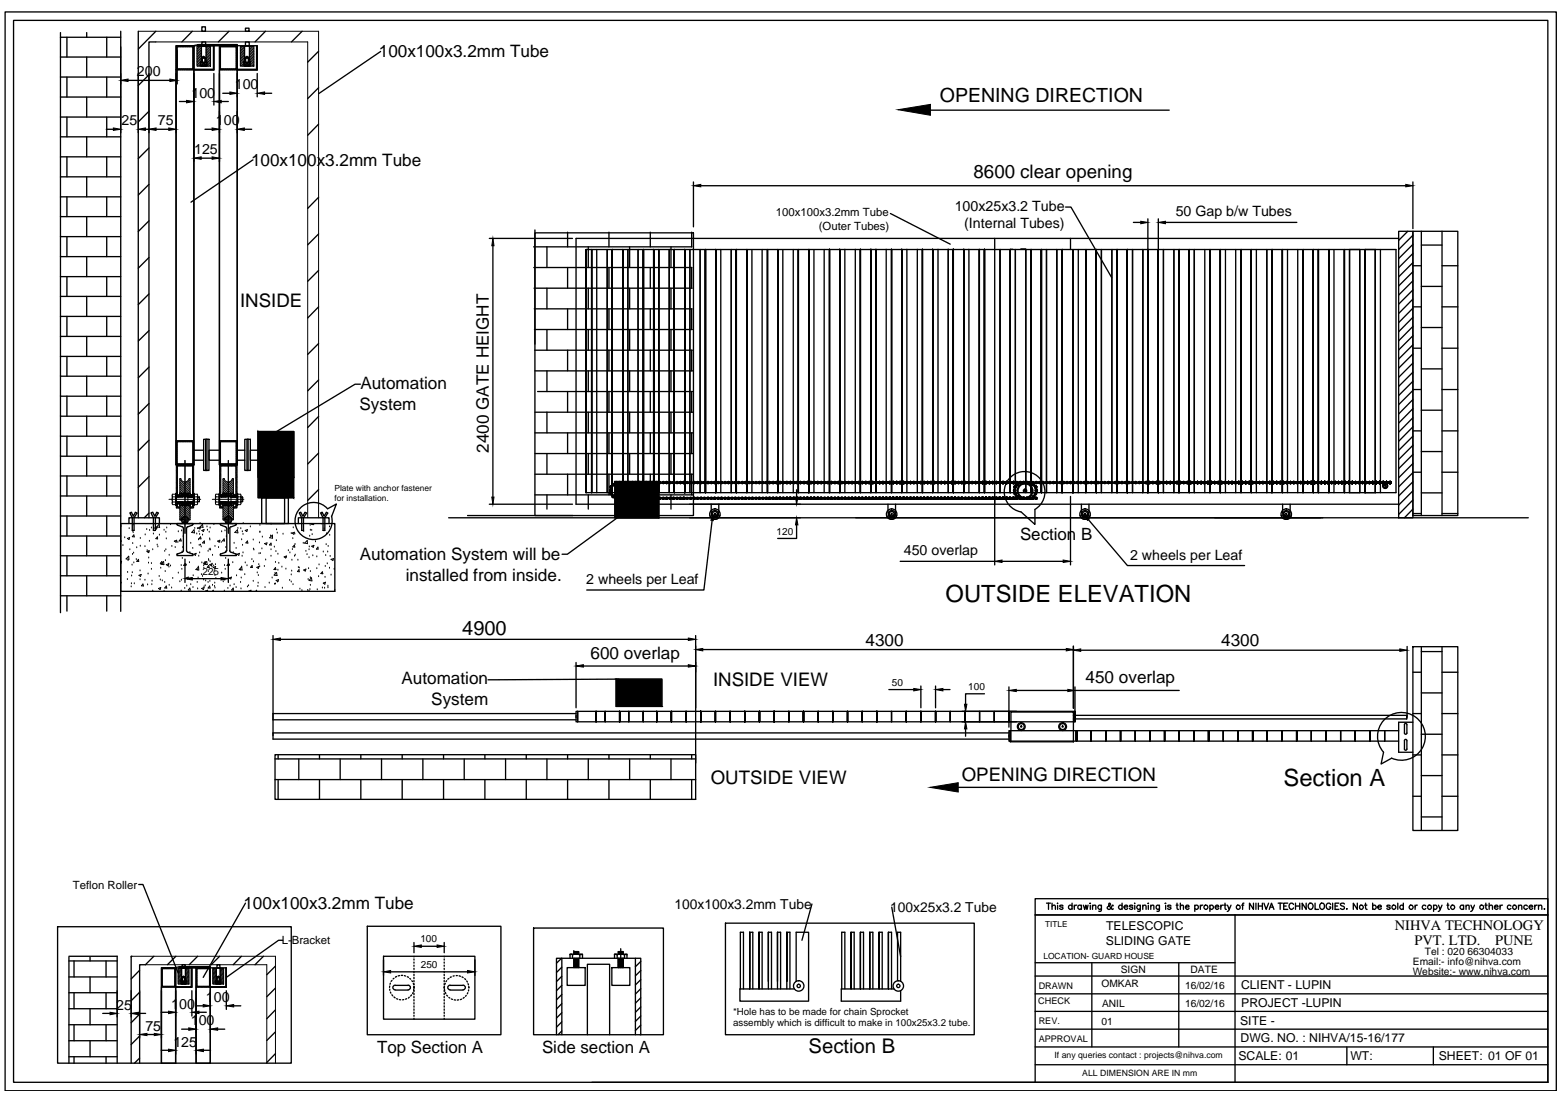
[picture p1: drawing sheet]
<svg xmlns="http://www.w3.org/2000/svg" width="297mm" height="210mm" viewBox="0 0 297 210" stroke-linecap="round" stroke-linejoin="round" font-family="sans-serif">
<defs><g id="words">
<g font-size="4.5">
<text x="180" y="114.6">OUTSIDE ELEVATION</text>
<text x="244.4" y="149.8">Section A</text>
</g>
<text font-size="3.9" x="154" y="200.6">Section B</text>
<text font-size="3.8" x="88" y="121">4900</text>
<text font-size="3.7" x="178.9" y="19.4">OPENING DIRECTION</text>
<g font-size="3.6">
<text x="185.4" y="33.9">8600 clear opening</text>
<text x="45.7" y="58.4">INSIDE</text>
<text x="135.8" y="130.6">INSIDE VIEW</text>
<text x="135.3" y="149.4">OUTSIDE VIEW</text>
<text x="183.1" y="148.8">OPENING DIRECTION</text>
</g>
<g font-size="3.3">
<text x="72.1" y="11">100x100x3.2mm Tube</text>
<text x="47.8" y="31.6">100x100x3.2mm Tube</text>
<text x="68.6" y="74">Automation</text>
<text x="68.5" y="78">System</text>
<text x="93.1" y="86.2" transform="rotate(-90 93.1 86.2)">2400 GATE HEIGHT</text>
<text x="68.5" y="106.8">Automation System will be</text>
<text x="77.3" y="110.7">installed from inside.</text>
<text x="112.4" y="125.5">600 overlap</text>
<text x="164.8" y="123">4300</text>
<text x="232.5" y="123.1">4300</text>
<text x="76.5" y="130.3">Automation</text>
<text x="206.7" y="130.2">450 overlap</text>
<text x="82.1" y="134.3">System</text>
<text x="46.4" y="173.2">100x100x3.2mm Tube</text>
</g>
<g font-size="3.2">
<text x="194.2" y="102.9">Section B</text>
<text x="71.8" y="200.6">Top Section A</text>
<text x="103.2" y="200.5">Side section A</text>
</g>
<g font-size="2.8">
<text x="265.6" y="177.1">NIHVA TECHNOLOGY</text>
<text x="269.3" y="180">PVT. LTD.</text>
<text x="284.7" y="180">PUNE</text>
</g>
<g font-size="2.7">
<text x="26.1" y="14.5">200</text>
<text x="44.7" y="17">100</text>
<text x="23.2" y="23.9">25</text>
<text x="30.1" y="23.9">75</text>
<text x="36.4" y="18.6">100</text>
<text x="41.1" y="23.9">100</text>
<text x="37" y="29.4">125</text>
<text x="181.8" y="40.2">100x25x3.2 Tube</text>
<text x="223.9" y="41.1">50 Gap b/w Tubes</text>
<text x="183.6" y="43.5">(Internal Tubes)</text>
<text x="172.1" y="105.6">450 overlap</text>
<text x="215.2" y="106.6">2 wheels per Leaf</text>
<text x="111.6" y="111.2">2 wheels per Leaf</text>
<text x="39.2" y="190.8">100</text>
<text x="22.1" y="192.3">25</text>
<text x="27.7" y="196.3">75</text>
<text x="32.6" y="192.1">100</text>
<text x="36.3" y="195.3">100</text>
<text x="33" y="199.3">125</text>
</g>
<g font-size="2.6">
<text x="128.4" y="173.1">100x100x3.2mm Tube</text>
<text x="169.5" y="173.7">100x25x3.2 Tube</text>
</g>
<g font-size="2.3">
<text x="210.6" y="180">SLIDING GATE</text>
<text x="210.6" y="177.2">TELESCOPIC</text>
<text x="236.3" y="188.5">CLIENT - LUPIN</text>
<text x="236.3" y="191.8">PROJECT -LUPIN</text>
<text x="236.1" y="195.2">SITE -</text>
<text x="235.8" y="201.9">SCALE: 01</text>
<text x="236.2" y="198.5">DWG. NO. : NIHVA/15-16/177</text>
<text x="257.1" y="201.9">WT:</text>
<text x="273.9" y="201.9">SHEET: 01 OF 01</text>
</g>
<g font-size="2.2">
<text x="147.7" y="41.2">100x100x3.2mm Tube</text>
<text x="155.9" y="43.8">(Outer Tubes)</text>
<text x="13.9" y="169.3">Teflon Roller</text>
<text x="53.7" y="179.9">L-Bracket</text>
</g>
<g font-size="1.9">
<text x="147.9" y="101.8">120</text>
<text x="38.6" y="109.5">225</text>
<text x="169.8" y="130.6">50</text>
<text x="184.4" y="131.4">100</text>
<text x="80.1" y="179.5">100</text>
<text x="80.1" y="184.4">250</text>
<text x="213.4" y="185.4">SIGN</text>
<text x="226.7" y="185.4">DATE</text>
<text x="269" y="185.7">Website:- www.nihva.com</text>
<text x="269" y="183.8">Email:- info@nihva.com</text>
<text x="271.3" y="181.9">Tel : 020 66304033</text>
<text x="209.7" y="187.9">OMKAR</text>
<text x="209.8" y="191.8">ANIL</text>
<text x="225.6" y="188.4">16/02/16</text>
<text x="225.6" y="191.8">16/02/16</text>
<text x="139.6" y="193.2">*Hole has to be made for chain Sprocket</text>
<text x="139.6" y="195.4">assembly which is difficult to make in 100x25x3.2 tube.</text>
<text x="209.7" y="195.2">01</text>
</g>
<g font-size="1.7">
<text x="197.7" y="191.3">CHECK</text>
<text x="197.8" y="188.3">DRAWN</text>
<text x="197.8" y="195.1">REV.</text>
<text x="197.8" y="198.4">APPROVAL</text>
<text x="200.8" y="201.6">If any queries contact : projects@nihva.com</text>
<text x="206.1" y="205">ALL DIMENSION ARE IN mm</text>
</g>
<g font-size="1.6">
<text x="63.7" y="93.5">Plate with anchor fastener</text>
<text x="63.7" y="95.4">for installation.</text>
<text x="199" y="176.6">TITLE</text>
<text x="198.7" y="182.7">LOCATION- GUARD HOUSE</text>
</g>
</g></defs>
<!-- layer: 0 -->
<g fill="none" stroke="#000" stroke-width=".25">
<path d="M1 2.3h295.3v205.5h-295.3zM2.6 3.9h292.1v202.2h-292.1zM11.5 7.1h11.5M11.5 10.9h11.5M11.5 14.7h11.5M11.5 18.5h11.5M11.5 6.2v110.5M12.7 7.1v3.8M12.7 14.7v3.8M16.5 6.2v.9M16.5 10.9v3.8M16.5 18.5v3.8"/>
<path d="M20.3 7.1v3.8M20.3 14.7v3.8M23 6v110.4M24.4 15.3h7.9M26.3 6v92.6M28.4 14.3l-2.1 2M28.4 14v11.3M29.7 8h-1.3v90.6M29.7 6l-3.4 3.3M33.5 8.7h3.4v79.8h-3.4zM33.5 13.3v75.2M33.7 9.6v6.4"/>
<path d="M34.2 19.3h1.3M36.6 6l-2 2M36.9 8.7h3.8v4.6h-3.8zM37.8 8.5h7.4v.2h-7.4zM38.2 11.8v.8M38.3 11.9l.1 .7 .9-.1M38.3 12.5h1M38.4 8.8v3M38.4 11.8l-.2 .1h1.2l-.3-.1M38.4 11v.9M38.4 8h.8v.5h-.8zM38.4 5.1h.7v.9h-.7z"/>
<path d="M38.5 12.2l.3-.1 .3 .1M38.5 12.2v.4M38.5 12.2h.6M38.5 11l-.1 .1h.7l-.1-.1v.9M38.5 11v.9M38.5 11h.5M38.6 8.7h.3v.1h-.3zM38.7 12.2v.4M38.9 12.2v.4M39.1 11h-.7l.4-.3 .3 .3v.9M39.1 12.2v.4M39.2 8.8v3"/>
<path d="M39.3 11.9v.6M39.4 11.8v.8M40.6 8.7v4.5h-3.7M40.7 8.7v4.6h-3.8v75.2M40.7 14v6M41.8 8.7h3.4v79.8h-3.4zM41.8 13.3v75.2M42.1 19.3h1.4M42.4 17.8h1.4M43.6 6l-2 2M45.2 8.7h3.8v4.6h-3.8zM46.4 11.8h.1"/>
<path d="M46.4 11.8v.8M46.5 11.9l.1 .7 .9-.1M46.5 12.5h1M46.6 8.8v3M46.7 11.8l-.2 .1h1.1l-.2-.1M46.7 11v.9M46.7 8h.8v.7h-.8zM46.7 5.4h.7v.6h-.7zM46.7 12.2h.7M46.7 12.2l.3-.1 .4 .1M46.7 12.2v.4M46.8 11l-.1 .1h.7l-.1-.1v.9"/>
<path d="M46.8 11h.5M46.8 11v.9M46.9 12.2v.4M47.2 12.2v.4M47.4 11h-.7l.3-.3 .4 .3v.9M47.4 12.2v.4M47.5 8.8v3M47.5 11.9v.6M47.6 11.8h.1M47.6 11.8v.8M48.9 8.7v4.5h-3.7M49 8.7v4.6h-3.8v75.2"/>
<path d="M49 14v4.4M50.4 17.8h1.3M50.5 6l-1.9 2M57.5 6l-2 2M60.7 9.8l-2.1 2M60.7 16.7l-2.1 2.1M72.5 9.8l-11.8 8.1M11.5 22.3h11.5M11.5 26.1h11.5M11.5 29.9h11.5M11.5 33.7h11.5M11.5 37.5h11.5"/>
<path d="M12.7 22.3v3.8M12.7 29.9v3.8M12.7 37.5v3.8M16.5 26.1v3.8M16.5 33.7v3.8M20.2 24.6h1.4M20.3 22.3v3.8M20.3 29.9v3.8M20.3 37.5v3.8M27.7 24.6h1.4M28.4 21.2l-2.1 2M28.4 28.2l-2.1 2"/>
<path d="M28.4 35.1l-2.1 2.1M29.7 24.6h2.4M38.3 30.1h2.1M39 24.6h1.4M46.5 24.6h1.4M48.2 30.5l-11.8 8M60.7 23.7l-2.1 2.1M60.7 37.6l-2.1 2.1M132 34.7v8.5M133.4 35.4h134.3M177.2 21h45.4M202.9 39.4h1l7.8 13.5"/>
<path d="M269 34.7v8.8M11.5 41.3h11.5M11.5 45.1h11.5M11.5 48.9h11.5M11.5 52.7h11.5M11.5 56.5h11.5M12.7 45.1v3.8M12.7 52.7v3.8M16.5 41.3v3.8M16.5 48.9v3.8M16.5 56.5v3.8M20.3 45.1v3.8"/>
<path d="M20.3 52.7v3.8M28.4 42.1l-2.1 2M28.4 49.1l-2.1 2M28.4 56l-2.1 2M60.7 44.6l-2.1 2M60.7 51.5l-2.1 2.1M60.7 58.4l-2.1 2.2M93.2 45.4h15.8M93.9 46.8v47.9M101.6 47h30.1M101.6 51h30.1M101.7 54.9h30.1"/>
<path d="M101.7 58.8h30.1M101.9 44.4h30.1v53.8h-30.1zM101.9 43.8v21.8M104.1 47v4M104.1 54.9v3.9M108.1 44.2v2.8M108.1 51v3.9M108.1 58.8v4M111.6 47.5v46.3v-46.3h154.2v46.3h-154.2zM112 47v4M112 54.9v3.9M112.6 47.5v46.3"/>
<path d="M113.6 47.5v46.3M115.6 47.5v46.3M116 44.2v2.8M116 51v3.9M116 58.8v4M116.6 47.5v46.3M118.6 47.5v46.3M119.5 47.5v46.3M119.9 47v4M119.9 54.9v3.9M121.5 47.5v46.3M122.5 47.5v47.2"/>
<path d="M123.8 44.2v2.8M123.8 51v3.9M123.8 58.8v4M124.5 47.5v46.3M125.4 47.5v46.3v-46.3M125.4 47.5v46.3M127.4 47.5v46.3M127.8 47v4M127.8 54.9v3.9M128.4 47.5v46.3M130.4 47.5v46.3M130.4 47.5v46.3z"/>
<path d="M131.4 47.5v46.3M131.7 44.2v2.8M131.7 51v3.9M131.7 58.8v4M133.3 47.5v46.3M134.3 47.5v46.3M136.3 47.5v46.3M137.2 47.5v46.3M139.2 47.5v46.3M140.2 47.5v46.3M142.2 47.5v46.3M143.2 47.5v46.3"/>
<path d="M145.1 47.5v46.3M146.1 47.5v46.3M148.1 47.5v46.3M149.1 47.5v46.3M151 47.5v46.3M152 47.5v46.3M154 47.5v46.3zM155 47.5v46.3M156.9 47.5v46.3M157.9 47.5v46.3M159.9 47.5v46.3M160.9 47.5v46.3"/>
<path d="M162.9 47.5v46.3M163.8 47.5v46.3M165.8 47.5v46.3M166.8 47.5v46.3v-46.3M168.7 47.5v46.3M169.5 40.7l11.4 5.8M169.8 47.5v46.3M171.7 47.5v46.3M172.7 47.5v46.3M174.7 47.5v46.3M175.6 47.5v46.3M177.6 47.5v46.3"/>
<path d="M178.6 47.5v46.3M180.6 47.5v46.3M181.5 47.5v46.3M183.5 47.5v46.3M184.5 47.5v46.3M186.5 47.5v46.3M187.5 47.5v46.3zM189.4 45.4v62.2M190.4 47.5v46.3M192.4 47.5v46.3M193.3 47.5v46.3M194.4 47.5h.9h-.9"/>
<path d="M195.3 47.5v46.3M196.3 47.5v46.3M198.3 47.5v46.3M199.3 47.5v46.3M201.2 47.5v46.3M202.2 47.5v46.3v-46.3M202.2 47.5v46.3M203.8 45.4v2.1M204.3 47.6v46.3v-46.3M205.3 47.5v46.3M206.8 47.5v46.3M208.7 47.5v46.3"/>
<path d="M209.7 47.5v46.3M211.7 47.5v46.3M212.7 47.5v46.3M214.6 47.5v46.3zM214.6 47.5v46.3M215.6 47.5v46.3M215.8 42.4h1.4M217.6 47.5v46.3M218.6 47.5v46.3M218.6 41.7v7.2M220.6 47.5v46.3M220.6 41.7v7.6"/>
<path d="M221.5 47.5v46.3M221.9 42.4h25M223.5 47.5v46.3M224.5 47.5v46.3M226.4 47.5v46.3M227.4 47.5v46.3v-46.3M229.4 47.5v46.3M230.4 47.5v46.3M232.4 47.5v46.3M233.3 47.5v46.3M235.3 47.5v46.3M236.3 47.5v46.3"/>
<path d="M238.3 47.5v46.3M239.2 47.5v46.3M241.2 47.5v46.3M242.2 47.5v46.3M244.2 47.5v46.3M245.2 47.5v46.3M247.1 47.5v46.3M248.1 47.5v46.3M250.1 47.5v46.3zM251 47.5v46.3M253 47.5v46.3M254 47.5v46.3"/>
<path d="M256 47.5v46.3M257 47.5h1.9v46.3h-1.9zM257 47.5v46.3M258.9 47.5v46.3M259.9 47.5v46.3zM259.9 47.5h2v46.3h-2zM261.9 47.5v46.3M262.8 47.5v46.3M266.3 44.1h2.7v54.5h-2.7zM266.3 45.4h-156.6v50.6h156.6M268.1 44.1l-1.8 1.7M269 44.1h8.6v54.1h-8.6z"/>
<path d="M269 50.6h1.6M269 58.4h1.6M269 44.8l-2.7 2.7M269 46.6l-2.7 2.7M269 48.3l-2.7 2.7M269 50l-2.7 2.7M269 51.8l-2.7 2.7M269 53.5l-2.7 2.7M269 55.2l-2.7 2.7M269 57l-2.7 2.7M269 58.7l-2.7 2.8M270.6 44.1v54.1"/>
<path d="M270.6 46.7h4M270.6 54.6h4M274.6 44.1v54.1M274.6 50.6h3M274.6 58.4h3M11.5 60.3h11.5M11.5 64.1h11.5M11.5 67.9h11.5M11.5 71.7h11.5M11.5 75.5h11.5M11.5 79.3h11.5M12.7 60.3v3.8"/>
<path d="M12.7 67.9v3.8M12.7 75.5v3.8M16.5 64.1v3.8M16.5 71.7v3.8M16.5 79.3v3.8M20.3 60.3v3.8M20.3 67.9v3.8M20.3 75.5v3.8M28.4 63l-2.1 2M28.4 69.9l-2.1 2.1M28.4 76.9l-2.1 2M60.7 65.4l-2.1 2.1"/>
<path d="M60.7 72.4l-2.1 2.1M60.7 79.3l-2.1 2.1M68.6 73.2h-1l-17.2 10.4M101.8 62.8h30M101.8 66.7h30M101.9 70.6h30M101.9 78.5h30M102.4 74.6h29.5M104.1 62.8v3.9M104.1 70.6v4M104.1 78.5v4M108.1 66.7v3.9"/>
<path d="M108.1 74.6v3.9M112 62.8v3.9M112 70.6v4M112 78.5v4M116 66.7v3.9M116 74.6v3.9M119.9 62.8v3.9M119.9 70.6v4M119.9 78.5v4M123.8 66.7v3.9M123.8 74.6v3.9M127.8 62.8v3.9"/>
<path d="M127.8 70.6v4M127.8 78.5v4M131.7 66.7v3.9M131.7 74.6v3.9M269 66.3h1.6M269 74.2h1.6M269 60.4l-2.7 2.8M269 62.2l-2.7 2.7M269 64l-2.7 2.7M269 65.7l-2.7 2.7M269 67.4l-2.7 2.7M269 69.2l-2.7 2.7"/>
<path d="M269 70.9l-2.7 2.7M269 72.6l-2.7 2.7M269 74.4l-2.7 2.7M269 76.1l-2.7 2.8M269 77.8l-2.7 2.8M269 79.6l-2.7 2.7M270.6 62.4h4M270.6 70.3h4M270.6 78.1h4M274.6 66.3h3M274.6 74.2h3M11.5 83.1h11.5"/>
<path d="M11.5 86.9h11.5M11.5 90.7h11.5M11.5 94.5h11.5M11.5 98.3h11.5M12.7 83.1v3.8M12.7 90.7v3.8M12.7 98.3v3.8M16.5 86.9v3.8M16.5 94.5v3.8M20.3 83.1v3.8M20.3 90.7v3.8M20.3 98.3v3.8"/>
<path d="M23 99.7h40.8v12.9h-40.8zM24.6 99.7v-1.1h5.8v1.1M24.7 97.7l.3-.1 .4 .7 .4-.7 .3 .1-.6 .9v2.4h-.3v-2.4zM28.4 83.8l-2.1 2.1M28.4 90.8l-2.1 2M28.4 97.7l-.9 .9M28.7 97.7l.4-.1 .4 .7 .3-.7 .3 .1-.5 .9v2.4h-.4v-2.4zM33.8 95.6v.4h.1v-.4v.4h.3v-.3v.6M33.9 95.6h.9l-.6 .1M34.2 94l1 .6h-1l1-.6M34.2 94v.6v-.3h-.3v.3v-.3h-.1v.3M34.2 96.3l1-.6h-1l1 .6"/>
<path d="M34.2 94h2M34.2 94.6h.6h-.9M34.2 96.3h2M35.2 94l1 .6h-1l1-.6M35.2 94v.6v-.6M35.2 96.3l1-.6h-1l1 .6M35.2 96.3v-.7v.7M36.2 94v.6v-.3h.3v.3v-.3h.2v.3M36.2 94.6h-.6h.9M36.5 95.6h-.9l.6 .1M36.7 95.6v.4h-.2v-.4v.4h-.3v-.3v.6M36.7 99.9l-.1 .1"/>
<path d="M36.7 99.9v-.2h-3l.1 .3M36.9 85.8h1.9M36.9 87.7h1.9M38.8 83.7h.6v5.9h-.6zM39.2 83.7h.6v5.9h-.6zM41.8 85.8h-2v1.9h2M42 95.6v.4h.2v-.4v.4h.3v-.3v.6M42.2 95.6h.9l-.6 .1M42.5 94l1 .6h-1l1-.6M42.5 94v.6v-.3h-.3v.3v-.3h-.2v.3M42.5 96.3l1-.6h-1l1 .6M42.5 94h2"/>
<path d="M42.5 94.6h.6h-.9M42.5 96.3h2M43.5 94l1 .6h-1l1-.6M43.5 94v.6v-.6M43.5 96.3l1-.6h-1l1 .6M43.5 96.3v-.7v.7M44.5 94v.6v-.3h.2v.3v-.3h.2v.3M44.5 94.6h-.6h.8M44.7 95.6h-.8l.6 .1M44.9 95.6v.4h-.2v-.4v.4h-.2v-.3v.6M45 99.9l-.1 .1M45 99.9v-.2h-3v.3"/>
<path d="M45.2 85.8h1.4M45.2 87.7h1.4M46.6 83.7h.6v5.9h-.6zM47 83.7h.7v5.9h-.7zM49.1 82.2h6.8v8.7h-6.8zM49.1 85.8h-1.4v1.9h1.4M49.1 82.2h6.8v12.6h-6.8zM49.8 94.8h5.1v4.9h-5.1zM50.7 94.8h3.5v4.9h-3.5zM56.8 99.7v-1.1h5.9v1.1M57 97.7l.3-.1 .4 .7 .4-.7 .3 .1-.6 .9v2.4h-.4v-2.4zM60.7 86.3l-2.1 2.1"/>
<path d="M60.7 93.2l-2.1 2.1M61 97.7l.3-.1 .4 .7 .4-.7 .3 .1-.6 .9v2.4h-.3v-2.4zM62.3 96.9a3.5 3.5 0 0 0-5.7 .7 3.5 3.5 0 0 0 2.8 5.2 3.5 3.5 0 0 0 3.7-4.5M62.4 96.9l1.7-.9-.9 2.3M85.4 98.6h205.6M89 98.2h20.1M93.2 96h15.8M101.9 82.5h30M101.9 86.4h30.1M101.9 90.3h30.1M101.9 94.3h30.1M104.1 86.4v3.9"/>
<path d="M104.1 94.3v2.7M108.1 82.5v3.9M108.1 90.3v4M112 86.4v3.9M112 94.3v2.7M116 82.5v3.9M116 90.3v4M116.1 93.5v-.2l.2-.1 .2 .2-.1 .2M116.2 93.6v.3M116.2 92.8l.1-.2h.2v.2l-.2 .1M116.2 92.9v.3M116.4 92.6l-.2 .1v.2h.2l.1-.2"/>
<path d="M116.4 94.3l.1 .2M116.4 93.5l.1 .3M116.4 93v.6l-.3-.1 .1-.3M116.5 93.9l.1 .1-.2 .2-.2-.1 .1-.2M116.5 94.2l.1-.3-.2-.1-.2 .2 .1 .2M116.6 92.3l-.2 .2M116.6 94.1l.3 .6h-.3v-.2M116.6 92.3l.1-.2 .3 .1v.2l-.2 .1M116.8 92.5l-.2 .2M116.8 94.8l.3 .2M116.9 92.2h-.2v.3h.2l.1-.2M116.9 94.7v-.3h-.3l-.1 .2 .2 .2"/>
<path d="M117 94.6l.5 .3-.1 .2-.3-.2M117.1 91.9l-.2 .2M117.1 91.7h8.3v6.9h-8.3zM117.1 91.9l.2-.2 .2 .1v.2l-.2 .1M117.3 92.1l-.2 .2M117.4 91.7l-.2 .1v.2l.2 .1 .1-.2M117.5 94.9l-.1-.2-.2 .1v.2l.2 .1M117.5 91.8h.3M117.5 94.8h.3M117.8 91.8l.2-.1 .2 .2-.2 .2-.2-.1M117.8 94.8l.2-.1 .1 .3h-.6M117.8 92.1h-.3"/>
<path d="M118.1 91.8l-.2-.1-.1 .2 .1 .2 .2-.1M118.1 94.8l-.2-.1-.1 .2 .1 .2 .2-.1M118.2 91.8h.2M118.2 94.8h.2M118.4 92.1h-.2M118.4 95h-.2M118.5 91.8l.2-.1 .1 .2-.1 .2-.2-.1M118.5 94.8l.2-.1 .1 .2-.1 .2-.2-.1M118.8 91.8h.3M118.8 94.8h.3M118.8 91.8l-.2-.1-.2 .2 .2 .2 .2-.1M118.8 94.8l-.2-.1-.2 .2 .2 .2 .2-.1"/>
<path d="M119.1 92.1h-.3M119.1 95h-.3M119.3 91.8l-.3-.1-.1 .2 .1 .2 .3-.1M119.3 94.8l-.3-.1-.1 .2 .1 .2 .3-.1M119.3 91.8h.3M119.3 94.8h.3M119.6 91.8l.2-.1 .1 .2-.1 .2-.2-.1M119.6 94.8l.2-.1 .1 .3h-.6M119.6 92.1h-.3M119.9 86.4v3.9M119.9 94.3v2.7M119.9 91.8l-.2-.1-.2 .2 .2 .2 .2-.1"/>
<path d="M119.9 94.8l-.2-.1-.1 .3h1l-.1-.3-.2 .1M119.9 91.8h.3M119.9 94.8h.3M120.2 92.1h-.3M120.3 91.8l.2-.1 .1 .2-.1 .2-.2-.1M120.6 91.8l-.2-.1-.2 .2 .2 .2 .2-.1M120.6 94.8l-.2-.1-.2 .2 .2 .2 .2-.1M120.6 91.8h.3M120.6 94.8h.3M120.9 91.8l.2-.1 .1 .2-.1 .2-.2-.1M120.9 94.8l.2-.1 .1 .3h-.6M120.9 92.1h-.3"/>
<path d="M121.1 96l-13.1 9.6h-1M121.2 91.8l-.2-.1-.1 .2 .1 .2 .2-.1M121.2 94.8l-.2-.1-.1 .2 .1 .2 .2-.1M121.2 91.8h.3M121.2 94.8h.3M121.5 92.1h-.3M121.5 95h-.3M121.6 91.8l.2-.1 .1 .2-.1 .2-.2-.1M121.6 94.8l.2-.1 .1 .2-.1 .2-.2-.1M121.9 91.8h.3M121.9 94.8h.3M121.9 91.8l-.2-.1-.2 .2 .2 .2 .2-.1"/>
<path d="M121.9 94.8l-.2-.1-.1 .3h.9l-.1-.3-.2 .1M122.2 92.1h-.3M122.2 91.8l.2-.1 .2 .2-.2 .2-.2-.1M122.5 91.8l-.2-.1-.1 .2 .1 .2 .2-.1M122.5 94.8l-.2-.1-.1 .2 .1 .2 .2-.1M122.6 91.8h.2M122.6 94.8h.2M122.8 92.1h-.2M122.8 95h-.2M122.9 91.8l.2-.1 .1 .2-.1 .2-.2-.1M122.9 94.8l.2-.1 .1 .2-.1 .2-.2-.1M123.2 91.8h.3"/>
<path d="M123.2 94.8h.3M123.2 91.8l-.2-.1-.1 .2 .1 .2 .2-.1M123.2 94.8l-.2-.1-.1 .3h.6M123.5 92.1h-.3M123.5 91.8l.2-.1 .2 .2-.2 .2-.2-.1M123.5 94.8l.2-.1 .2 .2-.2 .2-.2-.1M123.8 82.5v3.9M123.8 90.3v4M123.8 91.8l-.2-.1-.1 .2 .1 .2 .2-.1M123.8 94.8l-.2-.1-.1 .2 .1 .2 .2-.1M123.9 91.8h.3M123.9 94.8h.3"/>
<path d="M124.2 91.8l.2-.1 .1 .2-.1 .2-.2-.1M124.2 94.8l.2-.1 .1 .3h-.6M124.2 92.1h-.3M124.5 91.8l-.2-.1-.2 .2 .2 .2 .2-.1M124.5 94.8l-.2-.1-.2 .2 .2 .2 .2-.1M124.5 91.8h.3M124.5 94.8h.3M124.8 92.1h-.3M124.8 91.8l.2-.1 .2 .2-.2 .2-.2-.1M124.8 94.8l.2-.1 .1 .3h-.6M125.1 91.8l-.2-.1-.1 .2 .1 .2 .2-.1M125.1 94.8l-.2-.1-.1 .2 .1 .2 .2-.1"/>
<path d="M125.2 91.8h.3M125.2 94.8h.3M125.5 91.8l.2-.1 .1 .2-.1 .2-.2-.1M125.5 94.8l.2-.1 .1 .3h-.6M125.5 92.1h-.3M125.8 91.8l-.2-.1-.2 .2 .2 .2 .2-.1M125.8 94.8l-.2-.1-.2 .2 .2 .2 .2-.1M125.8 91.8h.3M125.8 94.8h.3M126.1 92.1h-.3M126.1 95h-.3M126.1 91.8l.3-.1 .1 .2-.1 .2-.3-.1"/>
<path d="M126.1 94.8l.3-.1 .1 .2-.1 .2-.3-.1M126.5 91.8l-.3-.1-.1 .2 .1 .2 .3-.1M126.5 94.8l-.3-.1-.1 .3h1l-.1-.3-.2 .1M126.5 91.8h.3M126.5 94.8h.3M126.8 91.8l.2-.1 .1 .2-.1 .2-.2-.1M126.8 92.1h-.3M127.1 91.8l-.2-.1-.2 .2 .2 .2 .2-.1M127.1 94.8l-.2-.1-.2 .2 .2 .2 .2-.1M127.1 91.8h.3M127.1 94.8h.3M127.4 92.1h-.3"/>
<path d="M127.4 95h-.3M127.5 91.8l.2-.1 .1 .2-.1 .2-.2-.1M127.5 94.8l.2-.1 .1 .2-.1 .2-.2-.1M127.8 86.4v3.9M127.8 94.3v2.7M127.8 91.8h.3M127.8 94.8h.3M127.8 91.8l-.2-.1-.2 .2 .2 .2 .2-.1M127.8 94.8l-.2-.1-.1 .3h.6M128.1 92.1h-.3M128.1 91.8l.2-.1 .1 .2-.1 .2-.2-.1M128.1 94.8l.2-.1 .1 .2-.1 .2-.2-.1"/>
<path d="M128.4 91.8l-.2-.1-.1 .2 .1 .2 .2-.1M128.4 94.8l-.2-.1-.1 .2 .1 .2 .2-.1M128.4 91.8h.3M128.4 94.8h.3M128.7 92.1h-.3M128.7 95h-.3M128.8 91.8l.2-.1 .1 .2-.1 .2-.2-.1M128.8 94.8l.2-.1 .1 .2-.1 .2-.2-.1M129.1 91.8h.3M129.1 94.8h.3M129.1 91.8l-.2-.1-.2 .2 .2 .2 .2-.1M129.1 94.8l-.2-.1-.1 .3h.9l-.1-.3-.2 .1"/>
<path d="M129.4 92.1h-.3M129.4 91.8l.2-.1 .2 .2-.2 .2-.2-.1M129.7 91.8l-.2-.1-.1 .2 .1 .2 .2-.1M129.7 94.8l-.2-.1-.1 .2 .1 .2 .2-.1M129.8 91.8h.2M129.8 94.8h.2M130 91.8l.3-.1 .1 .2-.1 .2-.3-.1M130 94.8l.3-.1 .1 .3h-.6M130 92.1h-.2M130.4 91.8l-.3-.1-.1 .2 .1 .2 .3-.1M130.4 94.8l-.3-.1-.1 .2 .1 .2 .3-.1M130.4 91.8h.3"/>
<path d="M130.4 94.8h.3M130.7 92.1h-.3M130.7 95h-.3M131 91.8l-.2-.1-.1 .2 .1 .2 .2-.1M131 94.8l-.2-.1-.1 .3h1l-.1-.3-.2 .1M131.1 91.8h.3M131.1 94.8h.3M131.4 91.8l.2-.1 .1 .2-.1 .2-.2-.1M131.4 92.1h-.3M131.7 91.8l-.3-.1-.1 .2 .1 .2 .3-.1M131.7 94.8l-.3-.1-.1 .2 .1 .2 .3-.1M131.7 82.5v3.9"/>
<path d="M131.7 90.3v4M131.7 91.8h.3M131.7 94.8h.3M132 92.1h-.3M132 95h-.3M132 91.8l.2-.1 .2 .2-.2 .2-.2-.1M132 94.8l.2-.1 .2 .2-.2 .2-.2-.1M132.3 91.8h.3M132.3 94.8h.3M132.3 91.8l-.2-.1-.1 .2 .1 .2 .2-.1M132.3 94.8l-.2-.1-.1 .3h.6M132.6 92.1h-.3"/>
<path d="M132.7 91.8l.2-.1 .1 .2-.1 .2-.2-.1M132.7 94.8l.2-.1 .1 .2-.1 .2-.2-.1M133 91.8l-.2-.1-.2 .2 .2 .2 .2-.1M133 94.8l-.2-.1-.2 .2 .2 .2 .2-.1M133 91.8h.3M133 94.8h.3M133.3 92.1h-.3M133.3 95h-.3M133.3 91.8l.3-.1 .1 .2-.1 .2-.3-.1M133.3 94.8l.3-.1 .1 .2-.1 .2-.3-.1M133.6 91.8h.3M133.6 94.8h.3"/>
<path d="M133.7 91.8l-.3-.1-.1 .2 .1 .2 .3-.1M133.7 94.8l-.3-.1-.1 .3h.6M133.9 92.1h-.3M134 91.8l.2-.1 .1 .2-.1 .2-.2-.1M134 94.8l.2-.1 .1 .2-.1 .2-.2-.1M134.3 91.8l-.2-.1-.2 .2 .2 .2 .2-.1M134.3 94.8l-.2-.1-.2 .2 .2 .2 .2-.1M134.3 91.8h.3M134.3 94.8h.3M134.6 92.1h-.3M134.6 95h-.3M134.7 91.8l.2-.1 .1 .2-.1 .2-.2-.1"/>
<path d="M134.7 94.8l.2-.1 .1 .2-.1 .2-.2-.1M135 91.8h.3M135 94.8h.3M135 91.8l-.2-.1-.2 .2 .2 .2 .2-.1M135 94.8l-.2-.1-.1 .3h.6M135.2 98.1a.99 .99 0 0 0 .9 .8 .99 .99 0 0 0 1-.8M135.3 92.1h-.3M135.3 91.8l.2-.1 .1 .2-.1 .2-.2-.1M135.3 94.8l.2-.1 .1 .2-.1 .2-.2-.1M135.4 96v1.6l.5 .6h.4l.6-.6v-1.6M135.5 97.8v.1M135.5 98.2l.1 .2"/>
<path d="M135.5 98v.2M135.5 97.6v.2M135.6 97.5l-.1 .1M135.6 98.4l.1 .1M135.6 91.8l-.2-.1-.1 .2 .1 .2 .2-.1M135.6 94.8l-.2-.1-.1 .3h.6M135.6 98.4l.2 .1M135.6 91.8h.3M135.6 94.8h.3M135.7 98.5h.1M135.7 97.4l-.1 .1M135.8 97.3h.1"/>
<path d="M135.8 99.2l-.1-.8-1.7 14h-22.3M135.8 98.5h.6M135.9 98.5l.1 .1M135.9 91.8l.2-.1 .2 .2-.2 .2-.2-.1M135.9 94.8l.2-.1 .2 .2-.2 .2-.2-.1M135.9 92.1h-.3M136 97.3h.1M136.1 97.2l.2 .1M136.2 98.6h-.1M136.2 91.8l-.2-.1-.1 .2 .1 .2 .2-.1M136.2 94.8l-.2-.1-.1 .2 .1 .2 .2-.1M136.3 91.8h.3"/>
<path d="M136.3 94.8h.3M136.3 97.3h.1M136.4 98.5v.1M136.5 97.4h.1M136.5 98.5h-.1M136.6 98.1l-.5 .3-.4-.3-.3 1M136.6 92.1h-.3M136.6 95h-.3M136.6 91.8l.2-.1 .1 .2-.1 .2-.2-.1M136.6 94.8l.2-.1 .1 .2-.1 .2-.2-.1M136.6 98.4l-.1 .1M136.6 97.5l.2 .2"/>
<path d="M136.7 98.2l-.1 .2M136.8 98.2h-.1M136.8 97.8v.3M136.9 91.8l-.2-.1-.1 .2 .1 .2 .2-.1M136.9 94.8l-.2-.1-.1 .2 .1 .2 .2-.1M137 91.8h.2M137 94.8h.2M137.2 91.8l.3-.1 .1 .2-.1 .2-.3-.1M137.2 94.8l.3-.1v.3h-.5M137.2 92.1h-.2M137.5 91.8l-.2-.1-.1 .2 .1 .2 .2-.1M137.5 94.8l-.2-.1-.1 .3h.7"/>
<path d="M137.6 91.8h.3M137.6 94.8h.3M137.9 92.1h-.3M137.9 91.8l.2-.1 .2 .2-.2 .2-.2-.1M137.9 94.8l.2-.1 .2 .2-.2 .2-.2-.1M138.2 91.8h.3M138.2 94.8h.3M138.2 91.8l-.2-.1-.1 .2 .1 .2 .2-.1M138.2 94.8l-.2-.1-.1 .3h.6M138.5 92.1h-.3M138.6 91.8l.2-.1 .1 .2-.1 .2-.2-.1M138.6 94.8l.2-.1 .1 .2-.1 .2-.2-.1"/>
<path d="M138.9 91.8l-.3-.1-.1 .2 .1 .2 .3-.1M138.9 94.8l-.3-.1-.1 .2 .1 .2 .3-.1M138.9 91.8h.3M138.9 94.8h.3M139.2 92.1h-.3M139.2 95h-.3M139.2 91.8l.2-.1 .2 .2-.2 .2-.2-.1M139.2 94.8l.2-.1 .2 .2-.2 .2-.2-.1M139.5 91.8h.3M139.5 94.8h.3M139.5 91.8l-.2-.1-.1 .2 .1 .2 .2-.1M139.5 94.8l-.2-.1-.1 .3h.6"/>
<path d="M139.8 92.1h-.3M139.9 91.8l.2-.1 .1 .2-.1 .2-.2-.1M139.9 94.8l.2-.1 .1 .2-.1 .2-.2-.1M140.2 91.8l-.2-.1-.2 .2 .2 .2 .2-.1M140.2 94.8l-.2-.1-.1 .3h.6M140.2 91.8h.3M140.2 94.8h.3M140.5 91.8l.2-.1 .1 .2-.1 .2-.2-.1M140.5 94.8l.2-.1 .1 .2-.1 .2-.2-.1M140.5 92.1h-.3M140.8 91.8l-.2-.1-.1 .2 .1 .2 .2-.1M140.8 94.8l-.2-.1-.1 .2 .1 .2 .2-.1"/>
<path d="M140.8 91.8h.3M140.8 94.8h.3M141.1 92.1h-.3M141.1 95h-.3M141.2 91.8l.2-.1 .1 .2-.1 .2-.2-.1M141.2 94.8l.2-.1 .1 .2-.1 .2-.2-.1M141.5 91.8l-.2-.1-.2 .2 .2 .2 .2-.1M141.5 94.8l-.2-.1-.2 .2 .2 .2 .2-.1M141.5 91.8h.3M141.5 94.8h.3M141.8 91.8l.2-.1 .2 .2-.2 .2-.2-.1M141.8 94.8l.2-.1 .1 .3h-.6"/>
<path d="M141.8 92.1h-.3M142.1 91.8l-.2-.1-.1 .2 .1 .2 .2-.1M142.1 94.8l-.2-.1-.1 .3h.6M142.2 91.8h.2M142.2 94.8h.2M142.4 92.1h-.2M142.5 91.8l.2-.1 .1 .2-.1 .2-.2-.1M142.5 94.8l.2-.1 .1 .2-.1 .2-.2-.1M142.8 91.8l-.2-.1-.1 .2 .1 .2 .2-.1M142.8 94.8l-.2-.1-.1 .2 .1 .2 .2-.1M142.8 91.8h.3M142.8 94.8h.3"/>
<path d="M143.1 91.8l.2-.1 .2 .2-.2 .2-.2-.1M143.1 94.8l.2-.1 .1 .3h-.6M143.1 92.1h-.3M143.4 91.8l-.2-.1-.1 .2 .1 .2 .2-.1M143.4 94.8l-.2-.1-.1 .2 .1 .2 .2-.1M143.5 91.8h.3M143.5 94.8h.3M143.8 92.1h-.3M143.8 95h-.3M143.8 91.8l.2-.1 .1 .2-.1 .2-.2-.1M143.8 94.8l.2-.1 .1 .2-.1 .2-.2-.1M144.1 91.8h.3"/>
<path d="M144.1 94.8h.3M144.1 91.8l-.2-.1-.1 .2 .1 .2 .2-.1M144.1 94.8l-.2-.1-.1 .3h.6M144.4 92.1h-.3M144.4 91.8l.2-.1 .2 .2-.2 .2-.2-.1M144.4 94.8l.2-.1 .2 .2-.2 .2-.2-.1M144.7 91.8l-.2-.1-.1 .2 .1 .2 .2-.1M144.7 94.8l-.2-.1-.1 .3h1l-.1-.3-.2 .1M144.8 91.8h.3M144.8 94.8h.3M145.1 92.1h-.3M145.1 91.8l.2-.1 .2 .2-.2 .2-.2-.1"/>
<path d="M145.4 91.8h.3M145.4 94.8h.3M145.4 91.8l-.2-.1-.1 .2 .1 .2 .2-.1M145.4 94.8l-.2-.1-.1 .3h.6M145.7 92.1h-.3M145.7 91.8l.3-.1 .1 .2-.1 .2-.3-.1M145.7 94.8l.3-.1 .1 .2-.1 .2-.3-.1M146.1 91.8l-.3-.1-.1 .2 .1 .2 .3-.1M146.1 94.8l-.3-.1-.1 .2 .1 .2 .3-.1M146.1 91.8h.3M146.1 94.8h.3M146.4 91.8l.2-.1 .1 .2-.1 .2-.2-.1"/>
<path d="M146.4 94.8l.2-.1 .1 .3h-.6M146.4 92.1h-.3M146.7 91.8l-.2-.1-.2 .2 .2 .2 .2-.1M146.7 94.8l-.2-.1-.1 .3h1l-.1-.3-.2 .1M146.7 91.8h.3M146.7 94.8h.3M147 92.1h-.3M147.1 91.8l.2-.1 .1 .2-.1 .2-.2-.1M147.4 91.8l-.2-.1-.2 .2 .2 .2 .2-.1M147.4 94.8l-.2-.1-.2 .2 .2 .2 .2-.1M147.4 91.8h.3M147.4 94.8h.3"/>
<path d="M147.7 91.8l.2-.1 .1 .2-.1 .2-.2-.1M147.7 94.8l.2-.1 .1 .3h-.6M147.7 92.1h-.3M148 91.8l-.2-.1-.1 .2 .1 .2 .2-.1M148 94.8l-.2-.1-.1 .2 .1 .2 .2-.1M148 91.8h.3M148 94.8h.3M148.3 92.1h-.3M148.3 95h-.3M148.4 91.8l.2-.1 .1 .2-.1 .2-.2-.1M148.4 94.8l.2-.1 .1 .2-.1 .2-.2-.1M148.7 91.8h.3"/>
<path d="M148.7 94.8h.3M148.7 91.8l-.2-.1-.2 .2 .2 .2 .2-.1M148.7 94.8l-.2-.1-.1 .3h.6M149 92.1h-.3M149 91.8l.2-.1 .2 .2-.2 .2-.2-.1M149 94.8l.2-.1 .2 .2-.2 .2-.2-.1M149.3 91.8l-.2-.1-.1 .2 .1 .2 .2-.1M149.3 94.8l-.2-.1-.1 .2 .1 .2 .2-.1M149.4 91.8h.2M149.4 94.8h.2M149.6 92.1h-.2M149.7 91.8l.2-.1 .1 .2-.1 .2-.2-.1"/>
<path d="M149.7 94.8l.2-.1 .1 .3h-.6M150 91.8h.3M150 94.8h.3M150 91.8l-.2-.1-.2 .2 .2 .2 .2-.1M150 94.8l-.2-.1-.1 .3h.6M150.3 92.1h-.3M150.3 91.8l.2-.1 .2 .2-.2 .2-.2-.1M150.3 94.8l.2-.1 .2 .2-.2 .2-.2-.1M150.6 91.8l-.2-.1-.1 .2 .1 .2 .2-.1M150.6 94.8l-.2-.1-.1 .2 .1 .2 .2-.1M150.7 91.8h.3M150.7 94.8h.3"/>
<path d="M151 92.1h-.3M151 95h-.3M151 91.8l.2-.1 .1 .2-.1 .2-.2-.1M151 94.8l.2-.1 .1 .2-.1 .2-.2-.1M151.3 91.8h.3M151.3 94.8h.3M151.3 91.8l-.2-.1-.1 .2 .1 .2 .2-.1M151.3 94.8l-.2-.1-.1 .2 .1 .2 .2-.1M151.6 92.1h-.3M151.6 91.8l.2-.1 .2 .2-.2 .2-.2-.1M151.6 94.8l.2-.1 .1 .3h-.6M151.7 100v2.6h-3.6"/>
<path d="M151.7 93.3v1.4M151.9 91.8l-.2-.1-.1 .2 .1 .2 .2-.1M151.9 94.8l-.2-.1-.1 .2 .1 .2 .2-.1M152 91.8h.3M152 94.8h.3M152.3 91.8l.2-.1 .1 .2-.1 .2-.2-.1M152.3 94.8l.2-.1 .1 .3h-.6M152.3 92.1h-.3M152.6 91.8l-.2-.1-.2 .2 .2 .2 .2-.1M152.6 94.8l-.2-.1-.2 .2 .2 .2 .2-.1M152.6 91.8h.3M152.6 94.8h.3"/>
<path d="M152.9 92.1h-.3M152.9 95h-.3M152.9 91.8l.3-.1 .1 .2-.1 .2-.3-.1M152.9 94.8l.3-.1 .1 .2-.1 .2-.3-.1M153.3 91.8l-.3-.1-.1 .2 .1 .2 .3-.1M153.3 94.8l-.3-.1-.1 .2 .1 .2 .3-.1M153.3 91.8h.3M153.3 94.8h.3M153.6 91.8l.2-.1 .1 .2-.1 .2-.2-.1M153.6 94.8l.2-.1 .1 .3h-.6M153.6 92.1h-.3M153.9 91.8l-.2-.1-.2 .2 .2 .2 .2-.1"/>
<path d="M153.9 94.8l-.2-.1-.2 .2 .2 .2 .2-.1M153.9 91.8h.3M153.9 94.8h.3M154.2 92.1h-.3M154.2 95h-.3M154.3 91.8l.2-.1 .1 .2-.1 .2-.2-.1M154.3 94.8l.2-.1 .1 .2-.1 .2-.2-.1M154.6 91.8h.3M154.6 94.8h.3M154.6 91.8l-.2-.1-.2 .2 .2 .2 .2-.1M154.6 94.8l-.2-.1-.1 .3h.6M154.9 92.1h-.3"/>
<path d="M154.9 91.8l.2-.1 .1 .2-.1 .2-.2-.1M154.9 94.8l.2-.1 .1 .2-.1 .2-.2-.1M155.2 91.8l-.2-.1-.1 .2 .1 .2 .2-.1M155.2 94.8l-.2-.1-.1 .2 .1 .2 .2-.1M155.2 91.8h.3M155.2 94.8h.3M155.5 92.1h-.3M155.5 95h-.3M155.6 91.8l.2-.1 .1 .2-.1 .2-.2-.1M155.6 94.8l.2-.1 .1 .2-.1 .2-.2-.1M155.9 91.8h.3M155.9 94.8h.3"/>
<path d="M155.9 91.8l-.2-.1-.2 .2 .2 .2 .2-.1M155.9 94.8l-.2-.1-.2 .2 .2 .2 .2-.1M156.2 92.1h-.3M156.2 94.8l.2-.1 .1 .3h-.6M156.2 91.8l.2-.1 .1 .2-.1 .2-.2-.1M156.5 91.8l-.2-.1-.1 .2 .1 .2 .2-.1M156.5 94.8l-.2-.1-.1 .2 .1 .2 .2-.1M156.6 91.8h.2M156.6 94.8h.2M156.8 92.1h-.2M156.8 95h-.2M156.9 91.8l.2-.1 .1 .2-.1 .2-.2-.1"/>
<path d="M156.9 94.8l.2-.1 .1 .2-.1 .2-.2-.1M157.2 91.8h.3M157.2 94.8h.3M157.2 91.8l-.2-.1-.2 .2 .2 .2 .2-.1M157.2 94.8l-.2-.1-.1 .3h.6M157.5 92.1h-.3M157.5 91.8l.2-.1 .2 .2-.2 .2-.2-.1M157.5 94.8l.2-.1 .2 .2-.2 .2-.2-.1M157.8 91.8l-.2-.1-.1 .2 .1 .2 .2-.1M157.8 94.8l-.2-.1-.1 .2 .1 .2 .2-.1M157.9 91.8h.3M157.9 94.8h.3"/>
<path d="M158.2 91.8l.2-.1 .1 .2-.1 .2-.2-.1M158.2 94.8l.2-.1 .1 .3h-.6M158.2 92.1h-.3M158.5 91.8l-.3-.1-.1 .2 .1 .2 .3-.1M158.5 94.8l-.3-.1-.1 .2 .1 .2 .3-.1M158.5 91.8h.3M158.5 94.8h.3M158.8 92.1h-.3M158.8 95h-.3M158.8 91.8l.2-.1 .2 .2-.2 .2-.2-.1M158.8 94.8l.2-.1 .2 .2-.2 .2-.2-.1M159.1 91.8l-.2-.1-.1 .2 .1 .2 .2-.1"/>
<path d="M159.1 94.8l-.2-.1-.1 .2 .1 .2 .2-.1M159.2 91.8h.3M159.2 94.8h.3M159.5 91.8l.2-.1 .1 .2-.1 .2-.2-.1M159.5 94.8l.2-.1 .1 .3h-.6M159.5 92.1h-.3M159.8 91.8l-.2-.1-.2 .2 .2 .2 .2-.1M159.8 94.8l-.2-.1-.2 .2 .2 .2 .2-.1M159.8 91.8h.3M159.8 94.8h.3M160.1 92.1h-.3M160.1 95h-.3"/>
<path d="M160.1 91.8l.3-.1 .1 .2-.1 .2-.3-.1M160.1 94.8l.3-.1 .1 .2-.1 .2-.3-.1M160.4 91.8h.3M160.4 94.8h.3M160.4 91.8l-.2-.1-.1 .2 .1 .2 .2-.1M160.4 94.8l-.2-.1-.1 .3h1l-.1-.3-.2 .1M160.7 92.1h-.3M160.8 91.8l.2-.1 .1 .2-.1 .2-.2-.1M161.1 91.8l-.2-.1-.2 .2 .2 .2 .2-.1M161.1 94.8l-.2-.1-.2 .2 .2 .2 .2-.1M161.1 91.8h.3M161.1 94.8h.3"/>
<path d="M161.4 92.1h-.3M161.4 95h-.3M161.5 91.8l.2-.1 .1 .2-.1 .2-.2-.1M161.5 94.8l.2-.1 .1 .2-.1 .2-.2-.1M161.8 91.8h.2M161.8 94.8h.2M161.8 91.8l-.3-.1-.1 .2 .1 .2 .3-.1M161.8 94.8l-.3-.1v.3h.5M162 92.1h-.2M162.1 91.8l.2-.1 .1 .2-.1 .2-.2-.1M162.1 94.8l.2-.1 .1 .2-.1 .2-.2-.1M162.4 91.8l-.2-.1-.1 .2 .1 .2 .2-.1"/>
<path d="M162.4 94.8l-.2-.1-.1 .3h.9l-.1-.3-.2 .1M162.4 91.8h.3M162.4 94.8h.3M162.7 91.8l.2-.1 .2 .2-.2 .2-.2-.1M162.7 92.1h-.3M163 91.8l-.2-.1-.1 .2 .1 .2 .2-.1M163 94.8l-.2-.1-.1 .2 .1 .2 .2-.1M163.1 91.8h.3M163.1 94.8h.3M163.4 92.1h-.3M163.4 95h-.3M163.4 91.8l.2-.1 .1 .2-.1 .2-.2-.1"/>
<path d="M163.4 94.8l.2-.1 .1 .2-.1 .2-.2-.1M163.7 91.8l-.2-.1-.1 .2 .1 .2 .2-.1M163.7 94.8l-.2-.1-.1 .2 .1 .2 .2-.1M163.7 91.8h.3M163.7 94.8h.3M164 91.8l.2-.1 .2 .2-.2 .2-.2-.1M164 94.8l.2-.1 .1 .3h-.6M164 92.1h-.3M164.3 91.8l-.2-.1-.1 .2 .1 .2 .2-.1M164.3 94.8l-.2-.1-.1 .2 .1 .2 .2-.1M164.4 91.8h.3M164.4 94.8h.3"/>
<path d="M164.7 92.1h-.3M164.7 95h-.3M164.7 91.8l.2-.1 .2 .2-.2 .2-.2-.1M164.7 94.8l.2-.1 .2 .2-.2 .2-.2-.1M165 91.8l-.2-.1-.1 .2 .1 .2 .2-.1M165 94.8l-.2-.1-.1 .3h1l-.1-.3-.3 .1M165.1 91.8h.3M165.1 94.8h.3M165.3 91.8l.3-.1 .1 .2-.1 .2-.3-.1M165.4 92.1h-.3M165.7 91.8l-.3-.1-.1 .2 .1 .2 .3-.1M165.7 94.8l-.3-.1-.1 .2 .1 .2 .3-.1"/>
<path d="M165.7 91.8h.3M165.7 94.8h.3M166 92.1h-.3M166 95h-.3M166 91.8l.2-.1 .2 .2-.2 .2-.2-.1M166 94.8l.2-.1 .2 .2-.2 .2-.2-.1M166.3 91.8h.3M166.3 94.8h.3M166.3 91.8l-.2-.1-.1 .2 .1 .2 .2-.1M166.3 94.8l-.2-.1-.1 .3h.6M166.6 92.1h-.3M166.7 91.8l.2-.1 .1 .2-.1 .2-.2-.1"/>
<path d="M166.7 94.8l.2-.1 .1 .2-.1 .2-.2-.1M167 91.8l-.2-.1-.2 .2 .2 .2 .2-.1M167 94.8l-.2-.1-.1 .3h.9v-.3l-.3 .1M167 91.8h.3M167 94.8h.3M167.3 92.1h-.3M167.3 91.8l.3-.1 .1 .2-.1 .2-.3-.1M167.6 91.8h.3M167.6 94.8h.3M167.6 91.8l-.2-.1-.1 .2 .1 .2 .2-.1M167.6 94.8l-.2-.1-.1 .3h.6M167.9 92.1h-.3"/>
<path d="M168 91.8l.2-.1 .1 .2-.1 .2-.2-.1M168 94.8l.2-.1 .1 .2-.1 .2-.2-.1M168.3 91.8l-.2-.1-.2 .2 .2 .2 .2-.1M168.3 94.8l-.2-.1-.2 .2 .2 .2 .2-.1M168.3 91.8h.3M168.3 94.8h.3M168.6 91.8l.2-.1 .2 .2-.2 .2-.2-.1M168.6 94.8l.2-.1 .1 .3h-.6M168.6 92.1h-.3M168.8 98.1a.99 .99 0 0 0 1 .8 .99 .99 0 0 0 .9-.8M168.9 91.8l-.2-.1-.1 .2 .1 .2 .2-.1M168.9 94.8l-.2-.1-.1 .2 .1 .2 .2-.1"/>
<path d="M169 91.8h.2M169 94.8h.2M169.1 96v1.6l.5 .6h.4l.5-.6v-1.6M169.2 98l.2 .5M169.2 97.8l-.1 .1M169.2 97.6v.2M169.2 92.1h-.2M169.2 95h-.2M169.3 91.8l.2-.1 .1 .2-.1 .2-.2-.1M169.3 94.8l.2-.1 .1 .2-.1 .2-.2-.1M169.3 97.5l-.1 .1M169.3 98.4l.2 .1"/>
<path d="M169.3 98.1l.5 .3 .4-.3M169.4 98.5h.1M169.4 97.4l-.1 .1M169.5 97.3h.1M169.5 98.5l.1 .1M169.6 98.5l.1 .1M169.6 91.8l-.2-.1-.2 .2 .2 .2 .2-.1M169.6 94.8l-.2-.1-.2 .2 .2 .2 .2-.1M169.6 97.3h.2M169.6 91.8h.3M169.6 94.8h.3M169.7 98.6h.3"/>
<path d="M169.8 97.2l.2 .1M169.9 98.6h-.1M169.9 91.8l.2-.1 .2 .2-.2 .2-.2-.1M169.9 94.8l.2-.1 .1 .3h-.6M169.9 92.1h-.3M170 97.3h.1M170.1 98.5l-.1 .1M170.2 97.4h.1M170.2 98.5h-.1M170.2 91.8l-.2-.1-.1 .2 .1 .2 .2-.1M170.2 94.8l-.2-.1-.1 .2 .1 .2 .2-.1M170.3 91.8h.3"/>
<path d="M170.3 94.8h.3M170.3 98.4l-.1 .1M170.3 97.5l.1 .1M170.4 98.2l-.1 .2M170.4 97.6l.1 .1M170.5 98.2h-.1M170.5 97.8v.1M170.5 98v.1M170.6 92.1h-.3M170.6 95h-.3M170.6 91.8l.2-.1 .1 .2-.1 .2-.2-.1M170.6 94.8l.2-.1 .1 .2-.1 .2-.2-.1"/>
<path d="M170.9 91.8h.3M170.9 94.8h.3M170.9 91.8l-.2-.1-.1 .2 .1 .2 .2-.1M170.9 94.8l-.2-.1-.1 .3h.6M171.2 92.1h-.3M171.2 91.8l.2-.1 .2 .2-.2 .2-.2-.1M171.2 94.8l.2-.1 .2 .2-.2 .2-.2-.1M171.5 91.8l-.2-.1-.1 .2 .1 .2 .2-.1M171.5 94.8l-.2-.1-.1 .3h1l-.1-.3-.2 .1M171.6 91.8h.3M171.6 94.8h.3M171.9 92.1h-.3"/>
<path d="M171.9 91.8l.2-.1 .2 .2-.2 .2-.2-.1M172.2 91.8h.3M172.2 94.8h.3M172.2 91.8l-.2-.1-.1 .2 .1 .2 .2-.1M172.2 94.8l-.2-.1-.1 .3h.6M172.5 92.1h-.3M172.5 91.8l.3-.1 .1 .2-.1 .2-.3-.1M172.5 94.8l.3-.1 .1 .2-.1 .2-.3-.1M172.9 91.8l-.3-.1-.1 .2 .1 .2 .3-.1M172.9 94.8l-.3-.1-.1 .2 .1 .2 .3-.1M172.9 91.8h.3M172.9 94.8h.3"/>
<path d="M173.2 92.1h-.3M173.2 95h-.3M173.2 91.8l.2-.1 .2 .2-.2 .2-.2-.1M173.2 94.8l.2-.1 .2 .2-.2 .2-.2-.1M173.5 91.8h.3M173.5 94.8h.3M173.5 91.8l-.2-.1-.1 .2 .1 .2 .2-.1M173.5 94.8l-.2-.1-.1 .3h.6M173.8 92.1h-.3M173.9 91.8l.2-.1 .1 .2-.1 .2-.2-.1M173.9 94.8l.2-.1 .1 .2-.1 .2-.2-.1M174.2 91.8l-.2-.1-.2 .2 .2 .2 .2-.1"/>
<path d="M174.2 94.8l-.2-.1-.2 .2 .2 .2 .2-.1M174.2 91.8h.3M174.2 94.8h.3M174.5 91.8l.2-.1 .1 .2-.1 .2-.2-.1M174.5 94.8l.2-.1 .1 .3h-.6M174.5 92.1h-.3M174.8 91.8l-.2-.1-.1 .2 .1 .2 .2-.1M174.8 94.8l-.2-.1-.1 .2 .1 .2 .2-.1M174.8 91.8h.3M174.8 94.8h.3M175.1 92.1h-.3M175.1 95h-.3"/>
<path d="M175.2 91.8l.2-.1 .1 .2-.1 .2-.2-.1M175.2 94.8l.2-.1 .1 .2-.1 .2-.2-.1M175.5 91.8l-.2-.1-.2 .2 .2 .2 .2-.1M175.5 94.8l-.2-.1-.2 .2 .2 .2 .2-.1M175.5 91.8h.3M175.5 94.8h.3M175.8 91.8l.2-.1 .1 .2-.1 .2-.2-.1M175.8 94.8l.2-.1 .1 .3h-.6M175.8 92.1h-.3M176.1 91.8l-.2-.1-.1 .2 .1 .2 .2-.1M176.1 94.8l-.2-.1-.1 .3h1l-.1-.3-.2 .1M176.2 91.8h.2"/>
<path d="M176.2 94.8h.2M176.4 92.1h-.2M176.5 91.8l.2-.1 .1 .2-.1 .2-.2-.1M176.8 91.8h.3M176.8 94.8h.3M176.8 91.8l-.2-.1-.2 .2 .2 .2 .2-.1M176.8 94.8l-.2-.1-.1 .3h.6M177.1 92.1h-.3M177.1 91.8l.2-.1 .2 .2-.2 .2-.2-.1M177.1 94.8l.2-.1 .2 .2-.2 .2-.2-.1M177.4 91.8l-.2-.1-.1 .2 .1 .2 .2-.1M177.4 94.8l-.2-.1-.1 .2 .1 .2 .2-.1"/>
<path d="M177.5 91.8h.3M177.5 94.8h.3M177.8 92.1h-.3M177.8 95h-.3M177.8 91.8l.2-.1 .1 .2-.1 .2-.2-.1M177.8 94.8l.2-.1 .1 .2-.1 .2-.2-.1M178.1 91.8h.3M178.1 94.8h.3M178.1 91.8l-.2-.1-.1 .2 .1 .2 .2-.1M178.1 94.8l-.2-.1-.1 .3h.9l-.1-.3-.2 .1M178.4 92.1h-.3M178.4 91.8l.2-.1 .2 .2-.2 .2-.2-.1"/>
<path d="M178.7 91.8l-.2-.1-.1 .2 .1 .2 .2-.1M178.7 94.8l-.2-.1-.1 .2 .1 .2 .2-.1M178.8 91.8h.3M178.8 94.8h.3M179.1 91.8l.2-.1 .1 .2-.1 .2-.2-.1M179.1 94.8l.2-.1 .1 .3h-.6M179.1 92.1h-.3M179.4 91.8l-.2-.1-.2 .2 .2 .2 .2-.1M179.4 94.8l-.2-.1-.2 .2 .2 .2 .2-.1M179.4 91.8h.3M179.4 94.8h.3M179.7 92.1h-.3"/>
<path d="M179.7 95h-.3M179.7 91.8l.3-.1 .1 .2-.1 .2-.3-.1M179.7 94.8l.3-.1 .1 .2-.1 .2-.3-.1M180.1 91.8l-.3-.1-.1 .2 .1 .2 .3-.1M180.1 94.8l-.3-.1-.1 .2 .1 .2 .3-.1M180.1 91.8h.3M180.1 94.8h.3M180.4 91.8l.2-.1 .1 .2-.1 .2-.2-.1M180.4 94.8l.2-.1 .1 .3h-.6M180.4 92.1h-.3M180.7 91.8l-.2-.1-.2 .2 .2 .2 .2-.1M180.7 94.8l-.2-.1-.2 .2 .2 .2 .2-.1"/>
<path d="M180.7 91.8h.3M180.7 94.8h.3M181 92.1h-.3M181.1 91.8l.2-.1 .1 .2-.1 .2-.2-.1M181.1 94.8l.2-.1 .1 .3h-.7M181.4 91.8l-.3-.1-.1 .2 .1 .2 .3-.1M181.4 94.8l-.3-.1-.1 .2 .1 .2 .3-.1M181.4 91.8h.3M181.4 94.8h.3M181.7 91.8l.2-.1 .1 .2-.1 .2-.2-.1M181.7 94.8l.2-.1 .1 .3h-.6M181.7 92.1h-.3"/>
<path d="M182 91.8l-.2-.1-.1 .2 .1 .2 .2-.1M182 94.8l-.2-.1-.1 .2 .1 .2 .2-.1M182 91.8h.3M182 94.8h.3M182.3 92.1h-.3M182.3 95h-.3M182.4 91.8l.2-.1 .1 .2-.1 .2-.2-.1M182.4 94.8l.2-.1 .1 .2-.1 .2-.2-.1M182.7 91.8h.3M182.7 94.8h.3M182.7 91.8l-.2-.1-.2 .2 .2 .2 .2-.1M182.7 94.8l-.2-.1-.2 .2 .2 .2 .2-.1"/>
<path d="M183 92.1h-.3M183 91.8l.2-.1 .1 .2-.1 .2-.2-.1M183 94.8l.2-.1 .1 .3h-.6M183.3 91.8l-.2-.1-.1 .2 .1 .2 .2-.1M183.3 94.8l-.2-.1-.1 .2 .1 .2 .2-.1M183.3 91.8h.3M183.3 94.8h.3M183.6 92.1h-.3M183.6 95h-.3M183.7 91.8l.2-.1 .1 .2-.1 .2-.2-.1M183.7 94.8l.2-.1 .1 .2-.1 .2-.2-.1M184 91.8h.3"/>
<path d="M184 94.8h.3M184 91.8l-.2-.1-.2 .2 .2 .2 .2-.1M184 94.8l-.2-.1-.1 .3h.6M184.3 92.1h-.3M184.3 91.8l.2-.1 .2 .2-.2 .2-.2-.1M184.3 94.8l.2-.1 .2 .2-.2 .2-.2-.1M184.6 91.8l-.2-.1-.1 .2 .1 .2 .2-.1M184.6 94.8l-.2-.1-.1 .2 .1 .2 .2-.1M184.7 91.8h.3M184.7 94.8h.3M184.9 91.8l.3-.1 .1 .2-.1 .2-.3-.1M184.9 94.8l.3-.1 .1 .3h-.6"/>
<path d="M185 92.1h-.3M185.3 91.8l-.3-.1-.1 .2 .1 .2 .3-.1M185.3 94.8l-.3-.1-.1 .2 .1 .2 .3-.1M185.3 91.8h.3M185.3 94.8h.3M185.6 92.1h-.3M185.6 91.8l.2-.1 .2 .2-.2 .2-.2-.1M185.6 94.8l.2-.1 .1 .3h-.6M185.9 91.8l-.2-.1-.1 .2 .1 .2 .2-.1M185.9 94.8l-.2-.1-.1 .2 .1 .2 .2-.1M186 91.8h.3M186 94.8h.3"/>
<path d="M186.3 91.8l.2-.1 .1 .2-.1 .2-.2-.1M186.3 94.8l.2-.1 .1 .3h-.6M186.3 92.1h-.3M186.5 93.8v-46.3v46.3M186.6 91.8l-.2-.1-.2 .2 .2 .2 .2-.1M186.6 94.8l-.2-.1-.2 .2 .2 .2 .2-.1M186.6 91.8h.3M186.6 94.8h.3M186.9 92.1h-.3M186.9 95h-.3M186.9 91.8l.3-.1 .1 .2-.1 .2-.3-.1M186.9 94.8l.3-.1 .1 .2-.1 .2-.3-.1"/>
<path d="M187.2 91.8l-.2-.1-.1 .2 .1 .2 .2-.1M187.2 94.8l-.2-.1-.1 .3h1l-.1-.3-.2 .1M187.3 91.8h.3M187.3 94.8h.3M187.6 91.8l.2-.1 .1 .2-.1 .2-.2-.1M187.6 92.1h-.3M187.9 91.8l-.2-.1-.2 .2 .2 .2 .2-.1M187.9 94.8l-.2-.1-.2 .2 .2 .2 .2-.1M187.9 91.8h.3M187.9 94.8h.3M188.2 92.1h-.3M188.2 95h-.3"/>
<path d="M188.2 91.8l.3-.1 .1 .2-.1 .2-.3-.1M188.2 94.8l.3-.1 .1 .2-.1 .2-.3-.1M188.6 91.8h.2M188.6 94.8h.2M188.6 91.8l-.3-.1-.1 .2 .1 .2 .3-.1M188.6 94.8l-.3-.1v.3h.5M188.8 92.1h-.2M188.9 91.8l.2-.1 .1 .2-.1 .2-.2-.1M188.9 94.8l.2-.1 .1 .2-.1 .2-.2-.1M189.2 91.8l-.2-.1-.2 .2 .2 .2 .2-.1M189.2 94.8l-.2-.1-.2 .2 .2 .2 .2-.1M189.2 91.8h.3"/>
<path d="M189.2 94.8h.3M189.5 92.1h-.3M189.5 95h-.3M189.6 91.8l.2-.1 .1 .2-.1 .2-.2-.1M189.6 94.8l.2-.1 .1 .2-.1 .2-.2-.1M189.9 91.8h.3M189.9 94.8h.3M189.9 91.8l-.2-.1-.2 .2 .2 .2 .2-.1M189.9 94.8l-.2-.1-.1 .3h.6M190.2 92.1h-.3M190.2 91.8l.2-.1 .1 .2-.1 .2-.2-.1M190.2 94.8l.2-.1 .1 .2-.1 .2-.2-.1"/>
<path d="M190.5 91.8l-.2-.1-.1 .2 .1 .2 .2-.1M190.5 94.8l-.2-.1-.1 .2 .1 .2 .2-.1M190.5 91.8h.3M190.5 94.8h.3M190.8 91.8l.2-.1 .2 .2-.2 .2-.2-.1M190.8 94.8l.2-.1 .1 .3h-.6M190.8 92.1h-.3M191.1 91.8l-.2-.1-.1 .2 .1 .2 .2-.1M191.1 94.8l-.2-.1-.1 .2 .1 .2 .2-.1M191.2 91.8h.3M191.2 94.8h.3M191.5 92.1h-.3"/>
<path d="M191.5 95h-.3M191.5 91.8l.2-.1 .2 .2-.2 .2-.2-.1M191.5 94.8l.2-.1 .2 .2-.2 .2-.2-.1M191.8 91.8l-.2-.1-.1 .2 .1 .2 .2-.1M191.8 94.8l-.2-.1-.1 .3h.6M191.9 91.8h.2M191.9 94.8h.2M192.1 91.8l.3-.1 .1 .2-.1 .2-.3-.1M192.1 94.8l.3-.1 .1 .2-.1 .2-.3-.1M192.1 92.1h-.2M192.5 91.8l-.3-.1-.1 .2 .1 .2 .3-.1M192.5 94.8l-.3-.1-.1 .2 .1 .2 .3-.1"/>
<path d="M192.5 91.8h.3M192.5 94.8h.3M192.8 92.1h-.3M192.8 95h-.3M192.8 91.8l.2-.1 .2 .2-.2 .2-.2-.1M192.8 94.8l.2-.1 .2 .2-.2 .2-.2-.1M193.1 93.5l-.1-.2 .2-.1 .2 .2-.1 .2M193.1 93.6v.3M193.1 92.8l.1-.2h.2v.2l-.2 .1M193.1 92.9l-.1 .3M193.1 91.8h.3M193.1 94.8h.3"/>
<path d="M193.1 91.8l-.2-.1-.1 .2 .1 .2 .2-.1M193.1 94.8l-.2-.1-.1 .3h.6M193.3 92.6l-.2 .1v.2h.3l.1-.2M193.3 94.3l.2 .2M193.4 93.5v.3M193.4 93l-.1 .6-.2-.1v-.3M193.4 93.9l.1 .1-.1 .2-.2-.1v-.2M193.4 92.1h-.3M193.5 91.8l.2-.1 .1 .2-.1 .2-.2-.1M193.5 94.8l.2-.1 .1 .2-.1 .2-.2-.1M193.5 94.2v-.3l-.2-.1-.2 .2 .1 .2M193.5 92.3l-.2 .2"/>
<path d="M193.5 94.1l.3 .6h-.3v-.2M193.6 92.3l.1-.2 .2 .1v.2l-.2 .1M193.7 92.5l-.2 .2M193.7 94.8l.3 .2M193.7 92.2h-.2v.3h.3l.1-.2M193.8 91.8l-.2-.1-.2 .2 .2 .2 .2-.1M193.8 94.8l-.2-.1-.1 .3h.6M193.8 91.8h.3M193.8 94.8h.3M193.8 94.7v-.3h-.2l-.1 .2 .1 .2M193.9 94.6l.3 .1M194.1 92.1h-.3"/>
<path d="M194.1 94.7l.2 .1 .1 .2-.2 .1-.2-.2M194.1 91.8l.2-.1 .2 .2-.2 .2-.2-.1M194.1 94.8l.2-.1 .2 .2-.2 .2-.2-.1M194.2 92.1l.2-.2-.1-.2-.5 .4M194.2 92.1l-.3 .2M194.3 91.7l-.3 .1 .1 .2 .2 .1 .1-.2M194.4 94.9l-.2-.2-.2 .1 .1 .2 .2 .1M194.4 91.8h.3M194.4 94.8h.3M194.4 91.8l-.2-.1-.1 .2 .1 .2 .2-.1M194.4 94.8l-.2-.1-.1 .3h.9l-.1-.3-.2 .1M194.5 91.8h.3"/>
<path d="M194.5 94.8h.3M194.7 92.1h-.3M194.7 95h-.3M194.7 91.8l.2-.1 .2 .2-.2 .2-.2-.1M194.8 92.1h-.3M194.8 95h-.3M195 91.8l-.2-.1-.1 .2 .1 .2 .2-.1M195 94.8l-.2-.1-.1 .2 .1 .2 .2-.1M195.1 91.8h.3M195.1 94.8h.3M195.1 91.8l-.2-.1-.2 .2 .2 .2 .2-.1M195.1 94.8l-.2-.1-.1 .3h.9l-.1-.3-.2 .1"/>
<path d="M195.1 91.8l-.2-.1-.1 .2 .1 .2 .2-.1M195.1 94.8l-.2-.1-.1 .3h.6M195.4 91.8l.2-.1 .1 .2-.1 .2-.2-.1M195.4 92.1h-.3M195.4 91.8l.3-.1 .1 .2-.1 .2-.3-.1M195.4 94.8l.3-.1 .1 .2-.1 .2-.3-.1M195.7 91.8l-.2-.1-.2 .2 .2 .2 .2-.1M195.7 94.8l-.2-.1-.1 .3h.6M195.7 91.8h.3M195.7 94.8h.3M195.8 91.8l-.3-.1-.1 .2 .1 .2 .3-.1M195.8 94.8l-.3-.1-.1 .2 .1 .2 .3-.1"/>
<path d="M195.8 91.8h.3M195.8 94.8h.3M196 92.1h-.3M196.1 92.1h-.3M196.1 95h-.3M196.1 94.9l.1-.2 .2 .1v.2l-.2 .1M196.2 91.8h.3M196.2 94.8h.3M196.2 91.8l-.2-.1-.2 .2 .2 .2 .2-.1M196.2 94.8l-.2-.1-.1 .3h.6M196.2 91.7l.2 .1v.2l-.2 .1-.1-.2M196.3 92.1l.2 .2"/>
<path d="M196.3 92.1l-.2-.2 .1-.2 .5 .4M196.4 94.7l-.3 .1v.2l.2 .1 .2-.2M196.5 92.1h-.3M196.5 91.8l.2-.1 .2 .2-.2 .2-.2-.1M196.5 94.8l.2-.1 .2 .2-.2 .2-.2-.1M196.6 94.6l-.3 .1M196.7 94.7l.1-.3 .2 .2-.2 .2h.3M196.7 92.2h.2v.3h-.2l-.1-.2M196.7 94.8l-.2 .2M196.8 92.5l.2 .2M196.8 91.8l-.2-.1-.1 .2 .1 .2 .2-.1M196.8 94.8l-.2-.1-.1 .3h.9v-.3l-.3 .1"/>
<path d="M196.9 91.8h.2M196.9 92.3l-.1-.2-.2 .1v.2l.2 .1M197 94.1l-.3 .6h.3v-.2M197 92.3l.2 .2M197 94.2v-.3l.2-.1 .2 .2-.2 .2M197 97a3.9 3.9 0 0 0 .8-6.1 3.9 3.9 0 0 0-6.2 1 3.9 3.9 0 0 0 2.8 5.6M197.1 97.1v2.8l-2.7-2.4M197.1 93.9l-.1 .1 .1 .2 .2-.1v-.2M197.1 93l.1 .3M197.1 93.5v.3M197.1 91.8l.3-.1 .1 .2-.1 .2-.3-.1M197.1 92.1h-.2"/>
<path d="M197.2 94.3l-.2 .2M197.2 92.6l.2 .1-.1 .2h-.2l-.1-.2M197.4 92.9v.3M197.4 92.8l-.1-.2h-.2l-.1 .2 .2 .1M197.4 93.6l-.1 .3M197.4 93.2l.1 .2-.1 .2-.2-.1v-.2M197.4 91.8l-.2-.1-.1 .2 .1 .2 .2-.1M197.4 94.8l-.2-.1-.1 .2 .1 .2 .2-.1M197.5 93.5v-.2l-.2-.1-.2 .2 .1 .2M197.5 91.8h.3M197.8 92.1h-.3M197.8 91.8l.2-.1 .2 .2-.2 .2-.2-.1"/>
<path d="M198.1 91.8l-.2-.1-.1 .2 .1 .2 .2-.1M198.2 91.8h.3M198.3 93.8v-46.3v46.3M198.5 91.8l.2-.1 .1 .2-.1 .2-.2-.1M198.5 92.1h-.3M198.8 91.8l-.3-.1-.1 .2 .1 .2 .3-.1M198.8 91.8h.3M199.1 92.1h-.3M199.1 91.8l.2-.1 .2 .2-.2 .2-.2-.1M199.4 91.8l-.2-.1-.1 .2 .1 .2 .2-.1M199.5 91.8h.3M199.8 91.8l.2-.1 .1 .2-.1 .2-.2-.1"/>
<path d="M199.8 92.1h-.3M200.1 91.8l-.2-.1-.2 .2 .2 .2 .2-.1M200.1 91.8h.3M200.4 92.1h-.3M200.4 91.8l.3-.1 .1 .2-.1 .2-.3-.1M200.7 91.8h.3M200.8 91.8l-.3-.1-.1 .2 .1 .2 .3-.1M201 92.1h-.3M201.1 91.8l.2-.1 .1 .2-.1 .2-.2-.1M201.4 91.8l-.2-.1-.2 .2 .2 .2 .2-.1M201.4 91.8h.3M201.7 92.1h-.3"/>
<path d="M201.8 91.8l.2-.1 .1 .2-.1 .2-.2-.1M202.1 91.8h.3M202.1 91.8l-.2-.1-.2 .2 .2 .2 .2-.1M202.2 93.8v-46.3v46.3M202.4 92.1h-.3M202.4 91.8l.2-.1 .1 .2-.1 .2-.2-.1M202.7 91.8l-.2-.1-.1 .2 .1 .2 .2-.1M202.7 91.8h.3M203 91.8l.2-.1 .2 .2-.2 .2-.2-.1M203 92.1h-.3M203.3 91.8l-.2-.1-.1 .2 .1 .2 .2-.1M203.4 91.8h.3"/>
<path d="M203.7 92.1h-.3M203.7 91.8l.2-.1 .1 .2-.1 .2-.2-.1M203.8 94.6v13M204 91.8l-.2-.1-.1 .2 .1 .2 .2-.1M204 91.8h.3M204.3 91.8l.2-.1 .2 .2-.2 .2-.2-.1M204.3 92.1h-.3M204.6 91.8l-.2-.1-.1 .2 .1 .2 .2-.1M204.7 91.8h.3M205 92.1h-.3M205 91.8l.2-.1 .2 .2-.2 .2-.2-.1M205.3 91.8h.3"/>
<path d="M205.3 91.8l-.2-.1-.1 .2 .1 .2 .2-.1M205.6 92.1h-.3M205.6 98.1a.99 .99 0 0 0 1 .8 .99 .99 0 0 0 1-.8M205.6 91.8l.3-.1 .1 .2-.1 .2-.3-.1M205.9 96v1.6l.5 .6h.4l.5-.6v-1.6M206 97.8v.1M206 98.2l.2 .3M206 98v.2M206 91.8l-.3-.1-.1 .2 .1 .2 .3-.1M206 97.6v.2M206 91.8h.3M206.1 97.5l-.1 .1"/>
<path d="M206.1 98.4l.3 .2M206.2 98.1l.4 .3 .4-.3M206.2 98.5l.3 .1M206.2 97.4l-.1 .1M206.2 97.3h.2M206.3 92.1h-.3M206.3 91.8l.2-.1 .2 .2-.2 .2-.2-.1M206.5 97.3h.1M206.6 98.2l.5 .9M206.6 97.2l.2 .1M206.6 91.8h.3M206.6 91.8l-.2-.1-.1 .2 .1 .2 .2-.1"/>
<path d="M206.7 98.6h-.1M206.8 97.3h.1M206.9 98.5l-.4 .1M206.9 92.1h-.3M206.9 98.5l-.1 .1M207 91.8l.2-.1 .1 .2-.1 .2-.2-.1M207 97.4h.1M207 98.5h-.1M207.1 98.4l-.1 .1M207.1 97.5l.1 .1M207.2 98.2l-.1 .2M207.2 97.6l.1 .1"/>
<path d="M207.3 98.2h-.1M207.3 97.8v.1M207.3 98v.1M207.3 91.8l-.2-.1-.2 .2 .2 .2 .2-.1M207.3 91.8h.3M207.4 98.8l-.6-.4 7.9 9.3h22.3M207.6 92.1h-.3M207.6 91.8l.3-.1 .1 .2-.1 .2-.3-.1M207.9 91.8h.3M207.9 91.8l-.2-.1-.1 .2 .1 .2 .2-.1M208.2 92.1h-.3M208.3 91.8l.2-.1 .1 .2-.1 .2-.2-.1"/>
<path d="M208.6 91.8l-.2-.1-.2 .2 .2 .2 .2-.1M208.6 91.8h.3M208.9 91.8l.2-.1 .2 .2-.2 .2-.2-.1M208.9 92.1h-.3M209.2 91.8l-.2-.1-.1 .2 .1 .2 .2-.1M209.3 91.8h.2M209.5 92.1h-.2M209.6 91.8l.2-.1 .1 .2-.1 .2-.2-.1M209.9 91.8l-.2-.1-.1 .2 .1 .2 .2-.1M209.9 91.8h.3M210.2 91.8l.2-.1 .2 .2-.2 .2-.2-.1M210.2 92.1h-.3"/>
<path d="M210.5 91.8l-.2-.1-.1 .2 .1 .2 .2-.1M210.6 91.8h.3M210.9 92.1h-.3M210.9 91.8l.2-.1 .1 .2-.1 .2-.2-.1M211.2 91.8h.3M211.2 91.8l-.2-.1-.1 .2 .1 .2 .2-.1M211.5 92.1h-.3M211.5 91.8l.2-.1 .2 .2-.2 .2-.2-.1M211.8 91.8l-.2-.1-.1 .2 .1 .2 .2-.1M211.9 91.8h.3M212.2 92.1h-.3M212.2 91.8l.2-.1 .2 .2-.2 .2-.2-.1"/>
<path d="M212.5 91.8h.3M212.5 91.8l-.2-.1-.1 .2 .1 .2 .2-.1M212.8 92.1h-.3M212.8 91.8l.3-.1 .1 .2-.1 .2-.3-.1M213.2 91.8l-.3-.1-.1 .2 .1 .2 .3-.1M213.2 91.8h.3M213.5 91.8l.2-.1 .1 .2-.1 .2-.2-.1M213.5 92.1h-.3M213.8 91.8l-.2-.1-.2 .2 .2 .2 .2-.1M213.8 91.8h.3M214.1 92.1h-.3M214.2 91.8l.2-.1 .1 .2-.1 .2-.2-.1"/>
<path d="M214.5 91.8l-.2-.1-.2 .2 .2 .2 .2-.1M214.5 91.8h.3M214.8 91.8l.2-.1 .1 .2-.1 .2-.2-.1M214.8 92.1h-.3M215.1 91.8l-.2-.1-.1 .2 .1 .2 .2-.1M215.1 91.8h.3M215.4 92.1h-.3M215.5 91.8l.2-.1 .1 .2-.1 .2-.2-.1M215.8 91.8l-.2-.1-.2 .2 .2 .2 .2-.1M215.8 91.8h.3M216.1 91.8l.2-.1 .2 .2-.2 .2-.2-.1M216.1 92.1h-.3"/>
<path d="M216.4 91.8l-.2-.1-.1 .2 .1 .2 .2-.1M216.5 91.8h.2M216.7 92.1h-.2M216.8 91.8l.2-.1 .1 .2-.1 .2-.2-.1M217.1 91.8h.3M217.1 91.8l-.2-.1-.2 .2 .2 .2 .2-.1M217.4 92.1h-.3M217.4 91.8l.2-.1 .2 .2-.2 .2-.2-.1M217.7 91.8l-.2-.1-.1 .2 .1 .2 .2-.1M217.8 91.8h.3M218.1 92.1h-.3M218.1 91.8l.2-.1 .1 .2-.1 .2-.2-.1"/>
<path d="M218.4 91.8h.3M218.4 91.8l-.2-.1-.1 .2 .1 .2 .2-.1M218.7 92.1h-.3M218.7 91.8l.2-.1 .2 .2-.2 .2-.2-.1M219 91.8l-.2-.1-.1 .2 .1 .2 .2-.1M219.1 91.8h.3M219.4 91.8l.2-.1 .1 .2-.1 .2-.2-.1M219.4 92.1h-.3M219.7 91.8l-.2-.1-.2 .2 .2 .2 .2-.1M219.7 91.8h.3M220 92.1h-.3M220 91.8l.3-.1 .1 .2-.1 .2-.3-.1"/>
<path d="M220.4 91.8l-.3-.1-.1 .2 .1 .2 .3-.1M220.4 91.8h.3M220.7 91.8l.2-.1 .1 .2-.1 .2-.2-.1M220.7 92.1h-.3M221 91.8l-.2-.1-.2 .2 .2 .2 .2-.1M221 91.8h.3M221.3 92.1h-.3M221.4 91.8l.2-.1 .1 .2-.1 .2-.2-.1M221.7 91.8h.3M221.7 91.8l-.2-.1-.2 .2 .2 .2 .2-.1M222 92.1h-.3M222 91.8l.2-.1 .1 .2-.1 .2-.2-.1"/>
<path d="M222.3 91.8l-.2-.1-.1 .2 .1 .2 .2-.1M222.3 91.8h.3M222.6 92.1h-.3M222.7 91.8l.2-.1 .1 .2-.1 .2-.2-.1M223 91.8h.3M223 91.8l-.2-.1-.2 .2 .2 .2 .2-.1M223.3 92.1h-.3M223.3 91.8l.2-.1 .1 .2-.1 .2-.2-.1M223.6 91.8l-.2-.1-.1 .2 .1 .2 .2-.1M223.6 91.8h.3M223.9 92.1h-.3M224 91.8l.2-.1 .1 .2-.1 .2-.2-.1"/>
<path d="M224.3 91.8h.3M224.3 91.8l-.2-.1-.2 .2 .2 .2 .2-.1M224.6 92.1h-.3M224.6 91.8l.2-.1 .2 .2-.2 .2-.2-.1M224.9 91.8l-.2-.1-.1 .2 .1 .2 .2-.1M225 91.8h.3M225.2 91.8l.3-.1 .1 .2-.1 .2-.3-.1M225.3 92.1h-.3M225.6 91.8l-.3-.1-.1 .2 .1 .2 .3-.1M225.6 91.8h.3M225.9 92.1h-.3M225.9 91.8l.2-.1 .2 .2-.2 .2-.2-.1"/>
<path d="M226.2 91.8l-.2-.1-.1 .2 .1 .2 .2-.1M226.3 91.8h.3M226.6 91.8l.2-.1 .1 .2-.1 .2-.2-.1M226.6 92.1h-.3M226.9 91.8l-.2-.1-.2 .2 .2 .2 .2-.1M226.9 91.8h.3M227.2 92.1h-.3M227.2 91.8l.3-.1 .1 .2-.1 .2-.3-.1M227.5 91.8h.3M227.5 91.8l-.2-.1-.1 .2 .1 .2 .2-.1M227.8 92.1h-.3M227.9 91.8l.2-.1 .1 .2-.1 .2-.2-.1"/>
<path d="M228.2 91.8l-.2-.1-.2 .2 .2 .2 .2-.1M228.2 91.8h.3M228.5 92.1h-.3M228.6 91.8l.2-.1 .1 .2-.1 .2-.2-.1M228.9 91.8h.2M228.9 91.8l-.3-.1-.1 .2 .1 .2 .3-.1M229.1 92.1h-.2M229.2 91.8l.2-.1 .1 .2-.1 .2-.2-.1M229.5 91.8l-.2-.1-.1 .2 .1 .2 .2-.1M229.5 91.8h.3M229.8 92.1h-.3M229.9 91.8l.2-.1 .1 .2-.1 .2-.2-.1"/>
<path d="M230.2 91.8h.3M230.2 91.8l-.2-.1-.2 .2 .2 .2 .2-.1M230.5 92.1h-.3M230.5 91.8l.2-.1 .1 .2-.1 .2-.2-.1M230.8 91.8l-.2-.1-.1 .2 .1 .2 .2-.1M230.8 91.8h.3M231.1 91.8l.2-.1 .2 .2-.2 .2-.2-.1M231.1 92.1h-.3M231.4 91.8l-.2-.1-.1 .2 .1 .2 .2-.1M231.5 91.8h.3M231.8 92.1h-.3M231.8 91.8l.2-.1 .2 .2-.2 .2-.2-.1"/>
<path d="M232.1 91.8l-.2-.1-.1 .2 .1 .2 .2-.1M232.2 91.8h.3M232.4 91.8l.3-.1 .1 .2-.1 .2-.3-.1M232.5 92.1h-.3M232.5 91.8l.2-.1 .1 .2-.1 .2-.2-.1M232.8 91.8h.3M233.1 92.1h-.3M233.1 91.8l.2-.1 .2 .2-.2 .2-.2-.1M233.2 91.8l.2-.1 .1 .2-.1 .2-.2-.1M233.4 91.8h.3M233.4 91.8l-.2-.1-.1 .2 .1 .2 .2-.1M233.5 91.8h.3"/>
<path d="M233.5 91.8l-.2-.1-.2 .2 .2 .2 .2-.1M233.7 92.1h-.3M233.8 91.8l.2-.1 .1 .2-.1 .2-.2-.1M233.8 92.1h-.3M234.1 91.8l-.2-.1-.2 .2 .2 .2 .2-.1M234.1 91.8h.3M234.1 91.8l-.2-.1-.1 .2 .1 .2 .2-.1M234.4 92.1h-.3M234.4 91.8l.2-.1 .2 .2-.2 .2-.2-.1M234.7 91.8h.3M234.7 91.8l-.2-.1-.1 .2 .1 .2 .2-.1M234.8 91.8h.3"/>
<path d="M235 92.1h-.3M235.1 91.8l.2-.1 .1 .2-.1 .2-.2-.1M235.1 92.1h-.3M235.1 91.8l.2-.1 .2 .2-.2 .2-.2-.1M235.4 91.8l-.2-.1-.2 .2 .2 .2 .2-.1M235.4 91.8l-.2-.1-.1 .2 .1 .2 .2-.1M235.7 91.8l.3-.1 .1 .3h-.4l.1 .1 .2-.1v-.2zM235.7 92.1h-.3h.4M235.7 91.8h-.3h.4M236 91.8l-.2-.1-.1 .2 .1 .2 .2-.1M236.1 91.8h.2M236.1 91.8l-.3-.1-.1 .2 .1 .2 .3-.1"/>
<path d="M236.1 91.8h.3M236.3 92.1h-.2M236.4 91.8l.2-.1 .1 .2-.1 .2-.2-.1M236.4 92.1h-.3M236.4 91.8l.2-.1 .2 .2-.2 .2-.2-.1M236.7 91.8l-.2-.1-.2 .2 .2 .2 .2-.1M236.7 91.8h.3M236.7 91.8l-.2-.1-.1 .2 .1 .2 .2-.1M237 91.8l.2-.1 .2 .2-.2 .2-.2-.1M237 92.1h-.3M237.1 91.8l.2-.1 .1 .2-.1 .2-.2-.1M237.3 91.8l-.2-.1-.1 .2 .1 .2 .2-.1"/>
<path d="M237.4 91.8h.3h-.3M237.4 92.1h.3h-.3M237.4 91.8l-.2-.1-.2 .2 .2 .2 .2-.1M237.7 91.8l.2-.1 .1 .2-.1 .2-.2-.1M237.7 91.8l.3-.1 .1 .2-.1 .2-.3-.1M238 91.8l-.2-.1-.1 .2 .1 .2 .2-.1M238 91.8h.3M238.3 91.8l.2-.1 .2 .2-.2 .2-.2-.1M238.3 92.1h-.3M238.4 91.8l.2-.1 .1 .2-.1 .2-.2-.1M238.6 91.8l-.2-.1-.1 .2 .1 .2 .2-.1M238.7 91.8l-.2-.1-.2 .2 .2 .2 .2-.1"/>
<path d="M238.7 91.8h.3M239 91.8l.2-.1 .2 .2-.2 .2-.2-.1M239 92.1h-.3M239.3 91.8l-.2-.1-.1 .2 .1 .2 .2-.1M239.4 91.8h.2M239.6 92.1h-.2M239.7 91.8l.2-.1 .1 .2-.1 .2-.2-.1M240 91.8l-.2-.1-.2 .2 .2 .2 .2-.1M240 91.8h.3M240.3 91.8l.2-.1 .2 .2-.2 .2-.2-.1M240.3 92.1h-.3M240.6 91.8l-.2-.1-.1 .2 .1 .2 .2-.1"/>
<path d="M240.7 91.8h.3M241 92.1h-.3M241 91.8l.2-.1 .1 .2-.1 .2-.2-.1M241.3 91.8l-.2-.1-.1 .2 .1 .2 .2-.1M241.3 91.8h.3M241.6 91.8l.2-.1 .2 .2-.2 .2-.2-.1M241.6 92.1h-.3M241.9 91.8l-.2-.1-.1 .2 .1 .2 .2-.1M242 91.8h.3M242.3 92.1h-.3M242.3 91.8l.2-.1 .2 .2-.2 .2-.2-.1M242.6 91.8h.3"/>
<path d="M242.6 91.8l-.2-.1-.1 .2 .1 .2 .2-.1M242.9 92.1h-.3M242.9 91.8l.3-.1 .1 .2-.1 .2-.3-.1M243.3 91.8l-.3-.1-.1 .2 .1 .2 .3-.1M243.3 91.8h.3M243.6 92.1h-.3M243.6 91.8l.2-.1 .2 .2-.2 .2-.2-.1M243.9 91.8h.3M243.9 91.8l-.2-.1-.1 .2 .1 .2 .2-.1M243.9 98.1a.99 .99 0 0 0 1 .8 .99 .99 0 0 0 1-.8M244.2 92.1h-.3M244.2 96v1.6l.5 .6h.5l.5-.6v-1.6"/>
<path d="M244.3 91.8l.2-.1 .1 .2-.1 .2-.2-.1M244.3 98.2l.1 .1M244.3 97.8v.1M244.3 98v.2M244.3 97.6v.2M244.3 98.3l.3 .2M244.4 97.5l-.1 .1M244.5 98.1l.4 .3 .5-.3M244.6 98.5h.1M244.6 97.4l-.1 .1M244.6 91.8l-.2-.1-.2 .2 .2 .2 .2-.1M244.6 97.3h.1"/>
<path d="M244.6 98.5l.1 .1M244.6 91.8h.3M244.7 98.5l.1 .1M244.8 98.6h.1M244.8 97.3h.1M244.9 91.8l.2-.1 .1 .2-.1 .2-.2-.1M244.9 92.1h-.3M244.9 97.2l.2 .1M245 98.6h-.1M245.1 97.3h.1M245.2 98.5l-.2 .1M245.2 91.8l-.2-.1-.1 .2 .1 .2 .2-.1"/>
<path d="M245.2 98.5v.1M245.2 91.8h.3M245.3 97.4h.1M245.4 98.5h-.2M245.4 97.5l.2 .2M245.5 98.3l-.2 .2M245.5 98.3l-.1 .1M245.5 92.1h-.3M245.6 91.8l.2-.1 .1 .2-.1 .2-.2-.1M245.6 98.2h-.1M245.6 97.8l-.1 .5M245.9 91.8l-.2-.1-.2 .2 .2 .2 .2-.1"/>
<path d="M245.9 91.8h.3M246.2 91.8l.2-.1 .1 .2-.1 .2-.2-.1M246.2 92.1h-.3M246.5 91.8l-.2-.1-.1 .2 .1 .2 .2-.1M246.6 91.8h.2M246.8 92.1h-.2M246.9 91.8l.2-.1 .1 .2-.1 .2-.2-.1M247.2 91.8h.3M247.2 91.8l-.2-.1-.2 .2 .2 .2 .2-.1M247.5 92.1h-.3M247.5 91.8l.2-.1 .2 .2-.2 .2-.2-.1M247.8 91.8l-.2-.1-.1 .2 .1 .2 .2-.1"/>
<path d="M247.9 91.8h.3M248.2 92.1h-.3M248.2 91.8l.2-.1 .1 .2-.1 .2-.2-.1M248.5 91.8h.3M248.5 91.8l-.2-.1-.1 .2 .1 .2 .2-.1M248.8 92.1h-.3M248.8 91.8l.2-.1 .2 .2-.2 .2-.2-.1M249.1 91.8l-.2-.1-.1 .2 .1 .2 .2-.1M249.2 91.8h.3M249.5 92.1h-.3M249.5 91.8l.2-.1 .2 .2-.2 .2-.2-.1M249.8 91.8h.3"/>
<path d="M249.8 91.8l-.2-.1-.1 .2 .1 .2 .2-.1M250.1 92.1h-.3M250.1 91.8l.3-.1 .1 .2-.1 .2-.3-.1M250.5 91.8l-.3-.1-.1 .2 .1 .2 .3-.1M250.5 91.8h.3M250.8 91.8l.2-.1 .1 .2-.1 .2-.2-.1M250.8 92.1h-.3M251.1 91.8l-.2-.1-.2 .2 .2 .2 .2-.1M251.1 91.8h.3M251.4 92.1h-.3M251.5 91.8l.2-.1 .1 .2-.1 .2-.2-.1M251.8 91.8l-.3-.1-.1 .2 .1 .2 .3-.1"/>
<path d="M251.8 91.8h.3M252.1 91.8l.2-.1 .1 .2-.1 .2-.2-.1M252.1 92.1h-.3M252.4 91.8l-.2-.1-.1 .2 .1 .2 .2-.1M252.4 91.8h.3M252.7 92.1h-.3M252.8 91.8l.2-.1 .1 .2-.1 .2-.2-.1M253.1 91.8h.3M253.1 91.8l-.2-.1-.2 .2 .2 .2 .2-.1M253.4 92.1h-.3M253.4 91.8l.2-.1 .1 .2-.1 .2-.2-.1M253.7 91.8l-.2-.1-.1 .2 .1 .2 .2-.1"/>
<path d="M253.7 91.8h.3M254 92.1h-.3M254.1 91.8l.2-.1 .1 .2-.1 .2-.2-.1M254.4 91.8h.3M254.4 91.8l-.2-.1-.2 .2 .2 .2 .2-.1M254.7 92.1h-.3M254.7 91.8l.2-.1 .2 .2-.2 .2-.2-.1M255 91.8l-.2-.1-.1 .2 .1 .2 .2-.1M255.1 91.8h.3M255.3 91.8l.3-.1 .1 .2-.1 .2-.3-.1M255.4 92.1h-.3M255.7 91.8l-.3-.1-.1 .2 .1 .2 .3-.1"/>
<path d="M255.7 91.8h.3M256 92.1h-.3M256 91.8l.2-.1 .2 .2-.2 .2-.2-.1M256.3 91.8l-.2-.1-.1 .2 .1 .2 .2-.1M256.4 91.8h.3M256.7 91.8l.2-.1 .1 .2-.1 .2-.2-.1M256.7 92.1h-.3M257 91.8l-.2-.1-.2 .2 .2 .2 .2-.1M257 91.8h.3M257.3 92.1h-.3M257.3 91.8l.3-.1 .1 .2-.1 .2-.3-.1M257.6 91.8l-.2-.1-.1 .2 .1 .2 .2-.1"/>
<path d="M257.7 91.8h.3M258 91.8l.2-.1 .1 .2-.1 .2-.2-.1M258 92.1h-.3M258.3 91.8l-.2-.1-.2 .2 .2 .2 .2-.1M258.3 91.8h.3M258.6 92.1h-.3M258.7 91.8l.2-.1 .1 .2-.1 .2-.2-.1M259 91.8h.2M259 91.8l-.3-.1-.1 .2 .1 .2 .3-.1M259.2 92.1h-.2M259.3 91.8l.2-.1 .1 .2-.1 .2-.2-.1M259.6 91.8l-.2-.1-.2 .2 .2 .2 .2-.1"/>
<path d="M259.6 91.8h.3M259.9 92.1h-.3M260 91.8l.2-.1 .1 .2-.1 .2-.2-.1M260.3 91.8h.3M260.3 91.8l-.2-.1-.2 .2 .2 .2 .2-.1M260.6 92.1h-.3M260.6 91.8l.2-.1 .1 .2-.1 .2-.2-.1M260.9 91.8l-.2-.1-.1 .2 .1 .2 .2-.1M260.9 91.8h.3M261.2 91.8l.2-.1 .2 .2-.2 .2-.2-.1M261.2 92.1h-.3M261.5 91.8l-.2-.1-.1 .2 .1 .2 .2-.1"/>
<path d="M261.6 91.8h.3M261.9 92.1h-.3M261.9 91.8l.2-.1 .2 .2-.2 .2-.2-.1M262.2 91.8l-.2-.1-.1 .2 .1 .2 .2-.1M262.3 91.8h.2M262.5 91.8l.3-.1 .1 .2-.1 .2-.3-.1M262.5 92.1h-.2M262.9 91.8l-.3-.1-.1 .2 .1 .2 .3-.1M262.9 91.8h.3M263.2 92.1h-.3M263.2 91.8l.2-.1 .2 .2-.2 .2-.2-.1M263.5 91.8l-.2-.1-.1 .2 .1 .2 .2-.1"/>
<path d="M263.6 91.8h.3M263.8 92.6h.1M263.9 91.8l.2-.1 .1 .2-.1 .2-.2-.1M263.9 92.1h-.3M264.2 91.8l-.2-.1-.2 .2 .2 .2 .2-.1M264.2 91.8h.3M264.5 92.1h-.3M264.5 91.8l.2-.1 .2 .2-.2 .2-.2-.1M264.8 91.8l-.2-.1-.1 .2 .1 .2 .2-.1M269 82.1h1.6M269 89.9h1.6M269 97.8h1.6"/>
<path d="M269 81.3l-2.7 2.8M269 83.1l-2.7 2.7M269 84.8l-2.7 2.7M269 86.6l-2.7 2.7M269 88.3l-2.7 2.7M269 90l-2.7 2.7M269 91.8l-2.7 2.7M269 93.5l-2.7 2.7M269 95.2l-2.7 2.8M269 97l-1.6 1.6M270.6 86h4M270.6 93.9h4"/>
<path d="M274.6 82.1h3M274.6 89.9h3M274.6 97.8h3M11.5 102.1h11.5M11.5 105.9h11.5M11.5 109.7h11.5M11.5 113.5h11.5M12.7 105.9v3.8M12.7 113.5v2.9M16.5 102.1v3.8M16.5 109.7v3.8M20.3 105.9v3.8"/>
<path d="M20.3 113.5v2.9M33.7 105.6v.2h3v-.2M33.8 105.5l-.1 .1M33.8 100l.9 .3 .2 .3v4.3l-.2 .3M34.7 105.2l-.9 .3M35.2 106.5v4.4M35.7 105.2l1 .3M36.6 110.2h5.5M36.6 105.5l.1 .1M36.7 100l-1 .3-.2 .4v4.2l.2 .3M42 105.6v.2h3v-.2M42 105.5v.1"/>
<path d="M42 100l1 .4M42.9 100.3l.2 .3M43 105.2l-1 .3M43.1 104.9l-.2 .3M43.2 100.7v4.2M43.5 106.5v4.4M43.7 104.9l.2 .3M43.8 100.7v4.2M43.9 100.3l-.2 .3M44 105.2l.9 .3M44.9 105.5l.1 .1M44.9 100l-.9 .4"/>
<path d="M171.4 106.9h18M190.8 106.9h11.6M52 137.1h57.7M52 135.9h57.7M52 121.1v19.7h140.1M52 139.6h140.1M53.4 121.8h77.7M109.7 135.5h95v2h-95zM109.7 126.2v8.6M109.7 136.3v.4M110 135.5v2zM111.1 126.9h20"/>
<path d="M113.5 135.5v2zM115.2 135.5v2zM117.3 129.4h8.7v5.2h-8.7zM117.9 129.4l-25 .1M118 135.5v2zM119.7 135.5v2zM122.5 135.5v2zM125.1 135.5v2zM127.8 135.5v2zM130.6 135.5v2zM132.5 121.1v24.2M133.4 135.5v2z"/>
<path d="M133.8 123.7h69.2M136.2 135.5v2zM139 135.5v2zM141.8 135.5v2zM144.6 135.5v2zM147.4 135.5v2zM150.2 135.5v2zM153 135.5v2zM155.8 135.5v2zM158.6 135.5v2zM161.4 135.5v2zM164.2 135.5v2z"/>
<path d="M167 135.5v2zM169.2 131.3h4.8M169.8 135.5v2zM172.6 135.5v2zM175.3 135.5v2zM175.3 130.7v4.1M178.1 135.5v2zM178.1 130.7v4.1M179.5 131.3h1.4M180.9 135.5v2zM183.2 135.5h10.4M183.2 137.5h10.4"/>
<path d="M183.7 135.5v2zM183.9 138.8v1.4M186.5 135.5v2zM187.5 132.2h-3.6v1.9M189.3 135.5v2zM192.1 135.5v2zM192.1 130.8v7.7M192.1 140v.4M192.4 139.3v2zM192.5 135.6h11.9v5.7h-11.9zM193.5 131.5h9.8M204.4 136.3h63.4v.6h-63.4"/>
<path d="M204.4 123v11.9M204.7 135.5v2zM204.7 130.8v5M204.7 131.5h19.8M205 139.2v2zM205.8 123.9h60.7M207.8 139.2v2zM210.6 139.2v2zM213.4 139.2v2zM216.2 139.2v2zM218.9 139.2v2zM221.7 139.2v2z"/>
<path d="M224.5 139.2v2zM227.3 139.2v2zM230.1 139.2v2zM232.9 139.2v2zM235.7 139.2v2zM238.5 139.2v2zM241.3 139.2v2zM244.1 139.2v2zM246.9 139.2v2zM249.7 139.2v2zM252.5 139.2v2zM255.3 139.2v2z"/>
<path d="M258.1 139.2v2zM260.9 139.2v2zM263.5 137.2a4.6 4.6 0 0 1 7.8 2.1 4.6 4.6 0 0 1-6.3 5.1l-2 1.1 .4-2.2a4.6 4.6 0 0 1 .1-6.1zM263.7 139.2v2zM266.3 139.2h-74.2v2h74.2M267.4 139.6l.3 .3 .2-.3M267.4 138v1.6M267.9 138l-.2-.2-.3 .2M267.9 138v1.6M267.9 123.1v13.5M269 123.2h8.6v35h-8.6zM269 135.9h1.6"/>
<path d="M269 128h1.6M269 137.6h-2.7v5.7h2.7M270.6 123.2v35M270.6 124.1h4M270.6 132h4M270.6 139.9h4M274.6 123.2v35M274.6 135.9h3M274.6 128h3M52.4 144.6h80.1M52.4 148.5h80.1M52.4 143.7h80.1v8.6h-80.1z"/>
<path d="M53 143.7v.9M53 148.5v3.8M56.9 144.6v3.9M60.8 143.7v.9M60.8 148.5v3.8M64.8 144.6v3.9M68.7 143.7v.9M68.7 148.5v3.8M72.6 144.6v3.9M76.6 143.7v.9M76.6 148.5v3.8M80.5 144.6v3.9"/>
<path d="M84.5 143.7v.9M84.5 148.5v3.8M88.4 144.6v3.9M92.3 143.7v.9M92.3 148.5v3.8M96.3 144.6v3.9M100.2 143.7v.9M100.2 148.5v3.8M104.1 144.6v3.9M108.1 143.7v.9M108.1 148.5v3.8M112 144.6v3.9"/>
<path d="M116 143.7v.9M116 148.5v3.8M119.9 144.6v3.9M123.8 143.7v.9M123.8 148.5v3.8M127.8 144.6v3.9M131.7 143.7v.9M131.7 148.5v3.8M182.5 150h37.8M267.4 142.7l.3 .2 .2-.2M267.4 141.1v1.6M267.9 141.1l-.2-.3-.3 .3"/>
<path d="M267.9 141.1v1.6M269 143.8h1.6M269 151.7h1.6M270.6 147.7h4M270.6 155.6h4M274.6 143.8h3M274.6 151.7h3M11 176.5h44.5v26h-44.5zM26.4 168.5h.8l6.7 16.8M46.7 172l-8 14.2M53.8 179.1h-.8l-9.9 7.1M69.9 176.4h25.5v20.7h-25.5z"/>
<path d="M78.8 179.5v2M84.6 179.5v2M101.6 176.8h24.7v20.3h-24.7zM138.1 175.8h47.4v21.3h-47.4zM146.3 177.6h.6v10.8M148 177.6h.6v10.8M149.8 177.6h.6v10.8M154.6 172.2l-1.9 6.9M162.1 177.6h.5v10.8M163.8 177.6h.6v10.8M165.6 177.6h.6v10.8M167.4 177.6h.6v10.8"/>
<path d="M169.2 177.6h.6v10.8M169.8 172.8l1.7 9.4M199.3 172h.7M199.6 172v1.2M200.3 172.6l.3-.2 .3 .1 .1 .7M200.3 172v1.2M201.3 172.1h.1M201.4 172.5v.7M202.4 172.6l-.2-.2-.4 .1v.2l.4 .1 .2 .2-.2 .2-.4-.2M204.1 172.6a.38 .38 0 0 0-.5-.1 .38 .38 0 0 0 0 .6 .38 .38 0 0 0 .5-.1M204.1 172v1.2M204.6 172.4v.8"/>
<path d="M205 172.4l-.3 .1-.1 .2M205.9 172.6a.38 .38 0 0 0-.5-.1 .38 .38 0 0 0 0 .6 .38 .38 0 0 0 .5-.1M205.9 172.4v.8M206.3 172.4l.2 .8 .3-.8 .2 .8 .2-.8M207.5 172.1h.1zM207.6 172.5v.7M208 172.6l.3-.2 .3 .1 .1 .7M208 172.4v.8M209.7 172.4v1.1l-.5 .1M209.7 172.6a.38 .38 0 0 0-.5-.1 .38 .38 0 0 0 0 .6 .38 .38 0 0 0 .5-.1M212 172.5h-.2a.63 .63 0 0 1-.9 .6v-.4l.6-.4-.2-.3-.2 .2 .1 .3 .3 .5 .3 .2 .2-.1M213.7 172.6a.38 .38 0 0 0-.6-.1 .38 .38 0 0 0 0 .6 .38 .38 0 0 0 .6-.1"/>
<path d="M213.7 172v1.2M214 172.7h.7a.34 .34 0 0 0-.3-.3 .34 .34 0 0 0-.4 .3l.3 .5 .4-.2M215.7 172.6l-.2-.2-.4 .1v.2l.4 .1 .2 .2-.2 .2-.4-.2M216 172.1h.1M216.1 172.5v.7M217.1 172.4v1.1l-.5 .1M217.1 172.6a.38 .38 0 0 0-.5-.1 .38 .38 0 0 0 0 .6 .38 .38 0 0 0 .5-.1M217.6 172.6l.3-.2 .2 .1 .1 .7M217.6 172.4v.8M218.6 172.1h.1M218.7 172.5v.7M219.1 172.6l.3-.2 .3 .1v.7"/>
<path d="M219.1 172.4v.8M220.8 172.4l-.1 1.1-.4 .1M220.8 172.6a.36 .36 0 0 0-.6-.1 .36 .36 0 0 0 0 .6 .36 .36 0 0 0 .6-.1M221.9 172.1h.1zM222 172.5v.7M223 172.6l-.3-.2-.3 .1v.2l.4 .1 .2 .2-.3 .2-.4-.2M223.9 172.4h.4M224.1 172v1l.1 .1 .2 .1M224.7 172.6l.3-.2 .3 .1v.7M224.7 172v1.2M225.7 172.7h.7a.34 .34 0 0 0-.3-.3 .34 .34 0 0 0-.4 .3l.3 .5 .4-.2M227.5 172.6a.38 .38 0 0 1 .6-.1 .38 .38 0 0 1 0 .6 .38 .38 0 0 1-.6-.1"/>
<path d="M227.5 172.4v1.2M228.6 172.4v.8M229 172.4l-.3 .1-.1 .2M230.4 172.6a.38 .38 0 0 1 .5-.1 .38 .38 0 0 1 0 .6 .38 .38 0 0 1-.5-.1M230.4 172.4v1.2M231.4 172.7h.7a.39 .39 0 0 0-.5-.3 .39 .39 0 0 0-.3 .4 .39 .39 0 0 0 .3 .4l.5-.2M232.5 172.4v.8M232.9 172.4l-.3 .1-.1 .2M233.1 172.4h.4M233.3 172v1l.2 .2M233.7 172.4l.4 .8 .3-.8M234.1 173.2l-.4 .4"/>
<path d="M235.2 174.3v31.8M236.4 172.4h.4M236.9 172l-.3 .1v.1v1M238.7 172v1.2l-.8-1.2v1.2M239.1 172v1.2M239.6 172v1.2M239.6 172.6h.8M240.4 172v1.2M240.7 172l.4 1.2 .5-1.2M241.7 173.2l.4-1.2 .5 1.2M241.9 172.8h.5M243.4 172h.8"/>
<path d="M243.8 172v1.2M244.4 172.6h.5M245.2 172h-.8v1.2h.8M246.3 172.3a.44 .44 0 0 0-.5-.3 .44 .44 0 0 0-.4 .5v.2a.43 .43 0 0 0 .4 .5 .43 .43 0 0 0 .5-.3M246.7 172.6h.8M246.7 172v1.2M247.5 172v1.2M248.7 172v1.2l-.8-1.2v1.2M249.2 172.2l.1-.1a.55 .55 0 0 1 .7 .5 .55 .55 0 0 1-.7 .5l-.2-.4zM250.4 172v1.2h.7M251.5 172.1l.1-.1a.59 .59 0 0 1 .6 .6 .59 .59 0 0 1-.6 .6 .72 .72 0 0 1-.1-1.1zM253.4 172.3a.44 .44 0 0 0-.5-.3 .44 .44 0 0 0-.4 .5v.2a.43 .43 0 0 0 .4 .5 .43 .43 0 0 0 .5-.5h-.3"/>
<path d="M253.7 172v1.2M254.2 172.6h.5M254.9 172h-.7v1.2h.7M256 172.2l-.3-.2-.5 .2 .1 .2 .5 .2 .2 .3v.1l-.3 .2-.5-.2M256.5 173.1h.1M258.4 172v1.2l-.7-1.2v1.2M259.8 172.4h.5M260 172v1l.3 .2M261.4 172.6a.38 .38 0 0 1 .5-.1 .38 .38 0 0 1 0 .6 .38 .38 0 0 1-.5-.1M261.4 172v1.2M262.3 172.7h.7a.34 .34 0 0 0-.3-.3 .34 .34 0 0 0-.4 .3l.3 .5 .4-.2M264.7 172.6l-.2-.2-.4 .1v.2l.4 .1 .2 .2-.2 .2-.4-.2"/>
<path d="M266.1 172v1.2M267.2 172.6a.38 .38 0 0 0-.6-.1 .38 .38 0 0 0 0 .6 .38 .38 0 0 0 .6-.1M267.2 172v1.2M269.5 172.4v.8M269.9 172.4l-.3 .1-.1 .2M271.5 172.6a.38 .38 0 0 0-.6-.1 .38 .38 0 0 0 0 .6 .38 .38 0 0 0 .6-.1M273 172.6a.38 .38 0 0 1 .5-.1 .38 .38 0 0 1 0 .6 .38 .38 0 0 1-.5-.1M273 172.4v1.2M273.9 172.4l.3 .8 .4-.8M274.2 173.2l-.3 .4M275.5 172.4h.4M275.7 172v1l.3 .2"/>
<path d="M278.7 172.6a.38 .38 0 0 0-.6-.1 .38 .38 0 0 0 0 .6 .38 .38 0 0 0 .6-.1M278.7 172.4v.8M279.1 172.6l.3-.2 .3 .1v.7M279.1 172.4v.8M280.1 172.4l.3 .8 .4-.8M280.4 173.2l-.4 .4M282.7 172.4h.5M282.9 172v1l.3 .2M283.5 172.6l.3-.2 .3 .1 .1 .7M283.5 172v1.2M284.6 172.7h.6a.39 .39 0 0 0-.4-.3 .39 .39 0 0 0-.3 .4 .39 .39 0 0 0 .4 .4l.3-.2M285.6 172.4v.8"/>
<path d="M286.1 172.4l-.3 .1-.2 .2M287.7 172.6a.38 .38 0 0 0-.6-.1 .38 .38 0 0 0 0 .6 .38 .38 0 0 0 .6-.1M289.1 172.6l.3-.2 .3 .1 .1 .7M289.1 172.4v.8M290.8 172.6a.38 .38 0 0 0-.5-.1 .38 .38 0 0 0 0 .6 .38 .38 0 0 0 .5-.1M291.2 172.7h.6a.39 .39 0 0 0-.4-.3 .39 .39 0 0 0-.3 .4 .39 .39 0 0 0 .3 .4l.4-.2M292.2 172.4v.8M292.7 172.4l-.3 .1-.2 .2M292.9 172.6l.3-.2 .3 .1 .1 .7M292.9 172.4v.8M294 173.1h.1zM13.1 183h9.2"/>
<path d="M13.1 186.1h9.2M13.1 189.1h9.2M13.1 192.1h9.2M13.1 195.2h9.2M13.1 198.2h9.2M13.1 182.3v20.2M13.1 182.1h9.2v20.4M14.1 183v3.1M14.1 189.1v3M14.1 195.2v3M17.1 182.3v.7M17.1 186.1v3"/>
<path d="M17.1 192.1v3.1M17.1 198.2v3.1M19.6 193h1.4M20.2 183v3.1M20.2 189.1v3M20.2 195.2v3M25 182.1v20.4M25.1 182.1l-.1 .2M26.4 193h1.3M26.6 184.8l-1.6 1.7M26.6 189l-1.6 1.6M26.6 193.2l-1.6 1.6"/>
<path d="M26.6 197.3l-1.6 1.7M26.6 188.7v9M27.6 183.8h-1v18.7M28 197h1.4M29.3 182.1l-1.6 1.7M30.7 192.8h1.4M30.7 184.3h2.7v18.2h-2.7zM30.7 188v14.5M33.4 184.3h3.1v3.7h-3.1zM33.5 182.1l-1.6 1.7M34.2 184.1h5.8v.2h-5.8zM34.5 186.8v.6"/>
<path d="M34.5 186.9l.1 .5h.7M34.5 187.4h.8M34.6 196h1.3M34.6 184.4v2.4M34.7 186.8l-.2 .1h.9l-.2-.1M34.7 186.1v.8M34.7 183.8h.6v.3h-.6zM34.7 187.1l.3-.1 .2 .1M34.7 187.1v.3M34.7 187.1h.5M34.8 186.1l-.1 .1 .5-.1v.8M34.8 186.1v.8"/>
<path d="M34.8 186.1h.4M34.8 184.3l.3 .1zM34.8 187.1v.3M35.1 187.1v.3M35.2 186.1h-.5l.3-.1 .2 .1v.8M35.2 187.1v.3M35.3 184.4v2.4M35.3 186.9v.5M35.4 186.8h.1M35.4 186.8v.6M36.4 184.3v3.6h-3M36.5 184.3v3.7h-3.1v14.5"/>
<path d="M36.5 188.7v4.8M37.3 191.6h1.4M37.3 184.3h2.7v18.2h-2.7zM37.3 188v14.5M37.6 182.1l-1.6 1.7M37.9 192.8h1.4M40 184.3h3.1v3.7h-3.1zM41.1 186.8v.6M41.1 186.9l.1 .5h.8M41.1 187.4h.9M41.2 184.4v2.4M41.3 186.1v.8"/>
<path d="M41.3 186.8l-.2 .1M41.3 183.8h.6v.5h-.6zM41.3 187.1h.5M41.3 187.1l.3-.1 .2 .1M41.3 187.1v.3M41.4 186.1l-.1 .1h.5l-.1-.1v.8M41.4 186.1h.3M41.4 186.1v.8M41.4 196h1.4M41.4 187.1v.3M41.7 187.1v.3M41.8 186.1h-.5l.3-.1 .2 .1v.8"/>
<path d="M41.8 186.8l.2 .1h-.9M41.8 182.1l-1.6 1.7M41.8 187.1v.3M41.9 184.4v2.4M42 186.9v.5M42 186.8v.6M43 184.3v3.6h-3M43.1 184.3v3.7h-3.1v14.5M43.1 188.7v3.6M44.5 191.6h1.3M46 182.1l-1.6 1.7M50.2 182.1l-1.6 1.7"/>
<path d="M52.5 184l-1.7 1.7M52.5 188.2l-1.7 1.7M52.5 192.3l-1.7 1.7M52.5 196.5l-1.7 1.7M73 182.1h17.4v12h-17.4zM73 182.8v3M74.2 187.8v.3M74.2 188.4v.2M74.3 187.3v.2M74.3 189l.1 .2M74.4 185.1h14.6M74.6 186.8l-.1 .1"/>
<path d="M74.6 189.5l.2 .2M75 186.3l-.2 .2M75 189.9l.2 .2M75.2 187.6a.44 .44 0 0 0-.4 .5 .44 .44 0 0 0 .4 .4M75.3 187.7h2.4M75.3 188.6h2.4M75.5 186l-.2 .1M75.5 190.2l.2 .1M76.1 185.8l-.3 .1M76.1 190.4h.2M76.4 185.8h.3M76.9 190.4h-.2"/>
<path d="M77 185.8l.2 .1M77.4 190.2l-.2 .1M77.6 186l.2 .2M77.7 187.6a.44 .44 0 0 1 .4 .5 .44 .44 0 0 1-.4 .4M77.9 189.9l-.1 .2M78 186.4l.2 .1M78.4 189.5l-.2 .2M78.4 186.8l.2 .2M78.7 189l-.1 .3M78.7 187.3l.1 .2M78.8 188.5v.2M78.8 188.1h.1"/>
<path d="M78.8 182.1v.2M78.8 182.7v.2M78.8 183.2v.3M78.8 183.8v.3M78.8 184.4v.2M78.8 185v.2M78.8 185.6v.2M78.8 186.2v.2M78.8 186.8v.2M78.8 187.4v.2M78.8 187.9v.4M78.8 188.6v.3"/>
<path d="M78.8 189.2v.3M78.8 189.8v.3M78.8 190.4v.3M78.8 191v.2M78.8 191.6v.2M78.8 192.2v.2M78.8 192.8v.2M78.8 193.4v.2M78.8 194v.1M80.2 180.2h3M84.6 182.1v.2M84.6 182.7v.2"/>
<path d="M84.6 183.2v.3M84.6 183.8v.3M84.6 184.4v.2M84.6 185v.2M84.6 185.6v.2M84.6 186.2v.2M84.6 186.8v.2M84.6 187.4v.2M84.6 187.9v.4M84.6 188.6v.3M84.6 189.2v.3M84.6 189.8v.3"/>
<path d="M84.6 190.4v.3M84.6 191v.2M84.6 191.6v.2M84.6 192.2v.2M84.6 192.8v.2M84.6 193.4v.2M84.6 194v.1M84.6 187.9v.2M84.6 188.5l.1 .2M84.8 187.3l-.1 .2M84.8 189l.1 .3M85 186.8l-.1 .2"/>
<path d="M85 189.6l.2 .1M85.5 186.4l-.2 .1M85.5 190l.1 .1M85.7 187.6a.44 .44 0 0 0-.4 .5 .44 .44 0 0 0 .4 .4M85.7 187.7h2.5M85.7 188.6h2.5M85.9 186.1l-.2 .1M85.9 190.3l.2 .1M86.5 185.9h-.2M86.5 190.4l.2 .1M86.9 185.8h.2M87.3 190.4l-.2 .1"/>
<path d="M87.4 185.9l.3 .1M87.9 190.3l-.2 .1M88 186.1l.2 .1M88.2 187.6a.44 .44 0 0 1 .4 .5 .44 .44 0 0 1-.4 .4M88.4 190l-.2 .1M88.5 186.4l.1 .2M88.8 189.6l-.2 .2M88.9 186.8l.1 .3M89.1 189.1l-.1 .2M89.1 187.4l.1 .2M89.2 187.9l.1 .3M89.2 188.5v.3"/>
<path d="M89.3 188.2h.1M90.4 182.8v3M106 197.1v-14.6h16v14.6M106.9 182.5l-.9 1M107 184.2l-1 1M107 186l-1 1M107 187.7l-1 1M107 189.4l-1 1M107 191.2l-1 1M107 192.9l-1 1M107 194.6l-1 1.1M107 196.4l-.7 .7"/>
<path d="M107 182.5v14.6M108 184.3h3.4v3.4h-3.4zM108.5 182.5v-.7h2.4v.7M109 181.9l-.2-.2-.3 .2M109.3 181.3h.1M109.3 181.8v-.5h.9v.5M109.3 182.5v1.8M109.4 182.5l-.1 .2M109.4 181.3l-.1 .1M109.6 182.5l-.3 .3M109.6 181.3l-.3 .3M109.8 182.5l-.5 .5"/>
<path d="M109.8 181.3l-.5 .5M109.9 182.5l-.6 .7M110 181.3l-.5 .5M110.1 182.5l-.8 .8M110.2 181.3l-.6 .5M110.2 181.4l-.4 .4M110.2 181.6l-.2 .2M110.2 182.6l-.9 .9M110.2 182.8l-.9 .9M110.2 183l-.9 .9M110.2 183.1l-.9 1M110.2 183.3l-.9 .9"/>
<path d="M110.2 183.5l-.9 .8M110.2 183.6l-.6 .7M110.2 183.8l-.5 .5M110.2 184l-.3 .3M110.2 184.2l-.1 .1M110.2 182.5v1.8M110.4 181.9a1.76 1.76 0 0 0-1.4 0v.6M110.4 181.9v.6M110.9 181.9l-.3-.1-.2 .1M111.8 197.1v-13.4h4.3v13.4M116.5 184.3h3.4v3.4h-3.4zM117 182.5v-.7h2.4v.7"/>
<path d="M117.5 181.9l-.3-.2-.2 .2M117.5 181.9v.6M117.7 181.8v-.5h1l-.1 .5M117.7 182.5v1.8M117.7 181.3h.1M117.9 182.5l-.2 .2M117.9 181.3l-.2 .1M118.1 182.5l-.4 .3M118.1 181.3l-.4 .3M118.2 180.7v3.6l.5-.5M118.2 182.5l-.5 .5M118.3 181.3l-.5 .5"/>
<path d="M118.4 182.5l-.7 .7M118.4 181.3l-.5 .5M118.6 182.5l-.9 .8M118.6 181.3l-.5 .5M118.7 183l-1 .9M118.7 182.5v1.8M118.7 181.4l-.4 .4M118.7 181.6l-.3 .2M118.7 182.6l-1 .9M118.7 182.8l-1 .9M118.7 183.1l-1 1M118.7 183.3l-1 .9"/>
<path d="M118.7 183.5l-.8 .8M118.7 183.6l-.7 .7M118.7 184l-.3 .3M118.7 184.2l-.2 .1M118.9 181.9a1.76 1.76 0 0 0-1.4 0M119.4 181.9l-.3-.1-.2 .1v.6M121 182.5v14.6M122 183.1l-1 1M122 184.9l-1 1M122 186.6l-1 1M122 188.3l-1 1M122 190.1l-1 1"/>
<path d="M122 191.8l-1 1M122 193.5l-1 1M122 195.3l-1 1M122 197l-.1 .1M141 188.4v-10.8h.6v10.8M142.7 188.4v-10.8v10.8M142.7 186.9v-9.3h.6v10.8M144.5 188.4v-10.8v10.8M144.5 186.9v-9.3h.6v10.8M146.3 186.9v-9.3v10.8M148 186.9v-9.3v10.8M149.8 186.9v-9.3v10.8"/>
<path d="M151.6 186.9v-9.3h2.4v13.1h-13.1v-2.3h10.4M160.3 188.4v-10.8h.6v10.8M162.1 188.4v-10.8v10.8M163.8 188.4v-10.8v10.8M165.6 188.4v-10.8v10.8M167.4 188.4v-10.8v10.8M169.2 188.4v-10.8v10.8M170.2 188.4h-10v2.3h11.3v-2M170.9 186.8v-9.2h.6v9.3M197.1 196h97.6M197.1 192.6h97.6M197.1 189.3h97.6"/>
<path d="M197.1 185.9h97.6M197.1 183.4h38.1M197.1 199.4h97.6M207.9 183.4v16M224.5 183.4v16M256.5 199.4v3.4M272.9 199.4v3.4M13.1 201.3h9.2M14.1 201.3v1.2M20.2 201.3v1.2M26.6 201.5l-1 1M30.7 200.1h1.4"/>
<path d="M38.7 200.1h1.4M52.5 200.7l-1.7 1.7M112.7 206.1h182M197.1 206.1v-31.8h97.6h-97.6v-3.1h97.6v34.9M197.1 202.8h97.6"/>
<circle cx="116.3" cy="93.4" r=".06"/>
<circle cx="116.4" cy="92.8" r=".06"/>
<circle cx="116.4" cy="94" r=".06"/>
<circle cx="116.7" cy="94.6" r=".06"/>
<circle cx="116.8" cy="92.3" r=".06"/>
<circle cx="117.3" cy="91.9" r=".06"/>
<circle cx="117.3" cy="94.9" r=".06"/>
<circle cx="118" cy="91.9" r=".06"/>
<circle cx="118" cy="94.9" r=".06"/>
<circle cx="118.6" cy="91.9" r=".06"/>
<circle cx="118.6" cy="94.9" r=".06"/>
<circle cx="119.1" cy="94.9" r=".06"/>
<circle cx="119.1" cy="91.9" r=".06"/>
<circle cx="119.3" cy="94.9" r=".06"/>
<circle cx="119.3" cy="91.9" r=".06"/>
<circle cx="119.7" cy="91.9" r=".06"/>
<circle cx="119.7" cy="94.9" r=".06"/>
<circle cx="120.4" cy="91.9" r=".06"/>
<circle cx="120.4" cy="94.9" r=".06"/>
<circle cx="121.1" cy="91.9" r=".06"/>
<circle cx="121.1" cy="94.9" r=".06"/>
<circle cx="121.7" cy="91.9" r=".06"/>
<circle cx="121.7" cy="94.9" r=".06"/>
<circle cx="122.4" cy="91.9" r=".06"/>
<circle cx="122.4" cy="94.9" r=".06"/>
<circle cx="123" cy="91.9" r=".06"/>
<circle cx="123" cy="94.9" r=".06"/>
<circle cx="123.7" cy="94.9" r=".06"/>
<circle cx="123.7" cy="91.9" r=".06"/>
<circle cx="124.3" cy="91.9" r=".06"/>
<circle cx="124.3" cy="94.9" r=".06"/>
<circle cx="125" cy="91.9" r=".06"/>
<circle cx="125" cy="94.9" r=".06"/>
<circle cx="125.6" cy="91.9" r=".06"/>
<circle cx="125.6" cy="94.9" r=".06"/>
<circle cx="126.3" cy="94.9" r=".06"/>
<circle cx="126.3" cy="91.9" r=".06"/>
<circle cx="126.9" cy="94.9" r=".06"/>
<circle cx="126.9" cy="91.9" r=".06"/>
<circle cx="127.6" cy="94.9" r=".06"/>
<circle cx="127.6" cy="91.9" r=".06"/>
<circle cx="128.2" cy="94.9" r=".06"/>
<circle cx="128.2" cy="91.9" r=".06"/>
<circle cx="128.9" cy="91.9" r=".06"/>
<circle cx="128.9" cy="94.9" r=".06"/>
<circle cx="129.6" cy="91.9" r=".06"/>
<circle cx="129.6" cy="94.9" r=".06"/>
<circle cx="130.2" cy="91.9" r=".06"/>
<circle cx="130.2" cy="94.9" r=".06"/>
<circle cx="130.9" cy="94.9" r=".06"/>
<circle cx="130.9" cy="91.9" r=".06"/>
<circle cx="131.5" cy="91.9" r=".06"/>
<circle cx="131.5" cy="94.9" r=".06"/>
<circle cx="132.2" cy="91.9" r=".06"/>
<circle cx="132.2" cy="94.9" r=".06"/>
<circle cx="132.8" cy="94.9" r=".06"/>
<circle cx="132.8" cy="91.9" r=".06"/>
<circle cx="133.5" cy="94.9" r=".06"/>
<circle cx="133.5" cy="91.9" r=".06"/>
<circle cx="134.1" cy="94.9" r=".06"/>
<circle cx="134.1" cy="91.9" r=".06"/>
<circle cx="134.8" cy="91.9" r=".06"/>
<circle cx="134.8" cy="94.9" r=".06"/>
<circle cx="135.4" cy="94.9" r=".06"/>
<circle cx="135.4" cy="91.9" r=".06"/>
<circle cx="136.1" cy="91.9" r=".06"/>
<circle cx="136.1" cy="94.9" r=".06"/>
<circle cx="136.1" cy="97.9" r=".99"/>
<circle cx="136.1" cy="97.9" r=".11"/>
<circle cx="136.1" cy="97.9" r=".49"/>
<circle cx="136.8" cy="91.9" r=".06"/>
<circle cx="136.8" cy="94.9" r=".06"/>
<circle cx="137.4" cy="91.9" r=".06"/>
<circle cx="137.4" cy="94.9" r=".06"/>
<circle cx="138.1" cy="91.9" r=".06"/>
<circle cx="138.1" cy="94.9" r=".06"/>
<circle cx="138.7" cy="91.9" r=".06"/>
<circle cx="138.7" cy="94.9" r=".06"/>
<circle cx="139.4" cy="94.9" r=".06"/>
<circle cx="139.4" cy="91.9" r=".06"/>
<circle cx="140" cy="94.9" r=".06"/>
<circle cx="140" cy="91.9" r=".06"/>
<circle cx="140.7" cy="91.9" r=".06"/>
<circle cx="140.7" cy="94.9" r=".06"/>
<circle cx="141.3" cy="94.9" r=".06"/>
<circle cx="141.3" cy="91.9" r=".06"/>
<circle cx="142" cy="91.9" r=".06"/>
<circle cx="142" cy="94.9" r=".06"/>
<circle cx="142.6" cy="94.9" r=".06"/>
<circle cx="142.6" cy="91.9" r=".06"/>
<circle cx="143.3" cy="91.9" r=".06"/>
<circle cx="143.3" cy="94.9" r=".06"/>
<circle cx="144" cy="91.9" r=".06"/>
<circle cx="144" cy="94.9" r=".06"/>
<circle cx="144.6" cy="91.9" r=".06"/>
<circle cx="144.6" cy="94.9" r=".06"/>
<circle cx="145.3" cy="91.9" r=".06"/>
<circle cx="145.3" cy="94.9" r=".06"/>
<circle cx="145.9" cy="94.9" r=".06"/>
<circle cx="145.9" cy="91.9" r=".06"/>
<circle cx="146.5" cy="91.9" r=".06"/>
<circle cx="146.5" cy="94.9" r=".06"/>
<circle cx="147.2" cy="91.9" r=".06"/>
<circle cx="147.2" cy="94.9" r=".06"/>
<circle cx="147.8" cy="91.9" r=".06"/>
<circle cx="147.8" cy="94.9" r=".06"/>
<circle cx="148.5" cy="94.9" r=".06"/>
<circle cx="148.5" cy="91.9" r=".06"/>
<circle cx="149.2" cy="94.9" r=".06"/>
<circle cx="149.2" cy="91.9" r=".06"/>
<circle cx="149.8" cy="91.9" r=".06"/>
<circle cx="149.8" cy="94.9" r=".06"/>
<circle cx="150.5" cy="94.9" r=".06"/>
<circle cx="150.5" cy="91.9" r=".06"/>
<circle cx="151.2" cy="94.9" r=".06"/>
<circle cx="151.2" cy="91.9" r=".06"/>
<circle cx="151.8" cy="91.9" r=".06"/>
<circle cx="151.8" cy="94.9" r=".06"/>
<circle cx="152.4" cy="91.9" r=".06"/>
<circle cx="152.4" cy="94.9" r=".06"/>
<circle cx="153.1" cy="91.9" r=".06"/>
<circle cx="153.1" cy="94.9" r=".06"/>
<circle cx="153.7" cy="94.9" r=".06"/>
<circle cx="153.7" cy="91.9" r=".06"/>
<circle cx="154.4" cy="94.9" r=".06"/>
<circle cx="154.4" cy="91.9" r=".06"/>
<circle cx="155" cy="94.9" r=".06"/>
<circle cx="155" cy="91.9" r=".06"/>
<circle cx="155.7" cy="94.9" r=".06"/>
<circle cx="155.7" cy="91.9" r=".06"/>
<circle cx="156.4" cy="91.9" r=".06"/>
<circle cx="156.4" cy="94.9" r=".06"/>
<circle cx="157" cy="94.9" r=".06"/>
<circle cx="157" cy="91.9" r=".06"/>
<circle cx="157.7" cy="94.9" r=".06"/>
<circle cx="157.7" cy="91.9" r=".06"/>
<circle cx="158.3" cy="91.9" r=".06"/>
<circle cx="158.3" cy="94.9" r=".06"/>
<circle cx="159" cy="91.9" r=".06"/>
<circle cx="159" cy="94.9" r=".06"/>
<circle cx="159.6" cy="91.9" r=".06"/>
<circle cx="159.6" cy="94.9" r=".06"/>
<circle cx="160.3" cy="94.9" r=".06"/>
<circle cx="160.3" cy="91.9" r=".06"/>
<circle cx="160.9" cy="94.9" r=".06"/>
<circle cx="160.9" cy="91.9" r=".06"/>
<circle cx="161.6" cy="91.9" r=".06"/>
<circle cx="161.6" cy="94.9" r=".06"/>
<circle cx="162.2" cy="94.9" r=".06"/>
<circle cx="162.2" cy="91.9" r=".06"/>
<circle cx="162.9" cy="94.9" r=".06"/>
<circle cx="162.9" cy="91.9" r=".06"/>
<circle cx="163.6" cy="91.9" r=".06"/>
<circle cx="163.6" cy="94.9" r=".06"/>
<circle cx="164.2" cy="94.9" r=".06"/>
<circle cx="164.2" cy="91.9" r=".06"/>
<circle cx="164.9" cy="91.9" r=".06"/>
<circle cx="164.9" cy="94.9" r=".06"/>
<circle cx="165.5" cy="91.9" r=".06"/>
<circle cx="165.5" cy="94.9" r=".06"/>
<circle cx="166.2" cy="91.9" r=".06"/>
<circle cx="166.2" cy="94.9" r=".06"/>
<circle cx="166.8" cy="91.9" r=".06"/>
<circle cx="166.8" cy="94.9" r=".06"/>
<circle cx="167.5" cy="94.9" r=".06"/>
<circle cx="167.5" cy="91.9" r=".06"/>
<circle cx="168.1" cy="94.9" r=".06"/>
<circle cx="168.1" cy="91.9" r=".06"/>
<circle cx="168.8" cy="94.9" r=".06"/>
<circle cx="168.8" cy="91.9" r=".06"/>
<circle cx="169.4" cy="91.9" r=".06"/>
<circle cx="169.4" cy="94.9" r=".06"/>
<circle cx="169.8" cy="97.9" r=".99"/>
<circle cx="169.8" cy="97.9" r=".11"/>
<circle cx="169.8" cy="97.9" r=".49"/>
<circle cx="170.1" cy="94.9" r=".06"/>
<circle cx="170.1" cy="91.9" r=".06"/>
<circle cx="170.8" cy="94.9" r=".06"/>
<circle cx="170.8" cy="91.9" r=".06"/>
<circle cx="171.4" cy="94.9" r=".06"/>
<circle cx="171.4" cy="91.9" r=".06"/>
<circle cx="172.1" cy="91.9" r=".06"/>
<circle cx="172.1" cy="94.9" r=".06"/>
<circle cx="172.7" cy="91.9" r=".06"/>
<circle cx="172.7" cy="94.9" r=".06"/>
<circle cx="173.4" cy="94.9" r=".06"/>
<circle cx="173.4" cy="91.9" r=".06"/>
<circle cx="174" cy="94.9" r=".06"/>
<circle cx="174" cy="91.9" r=".06"/>
<circle cx="174.6" cy="91.9" r=".06"/>
<circle cx="174.6" cy="94.9" r=".06"/>
<circle cx="175.3" cy="91.9" r=".06"/>
<circle cx="175.3" cy="94.9" r=".06"/>
<circle cx="176" cy="91.9" r=".06"/>
<circle cx="176" cy="94.9" r=".06"/>
<circle cx="176.6" cy="91.9" r=".06"/>
<circle cx="176.6" cy="94.9" r=".06"/>
<circle cx="177.3" cy="94.9" r=".06"/>
<circle cx="177.3" cy="91.9" r=".06"/>
<circle cx="177.9" cy="91.9" r=".06"/>
<circle cx="177.9" cy="94.9" r=".06"/>
<circle cx="178.6" cy="91.9" r=".06"/>
<circle cx="178.6" cy="94.9" r=".06"/>
<circle cx="179.2" cy="91.9" r=".06"/>
<circle cx="179.2" cy="94.9" r=".06"/>
<circle cx="179.9" cy="91.9" r=".06"/>
<circle cx="179.9" cy="94.9" r=".06"/>
<circle cx="180.5" cy="94.9" r=".06"/>
<circle cx="180.5" cy="91.9" r=".06"/>
<circle cx="181.2" cy="91.9" r=".06"/>
<circle cx="181.2" cy="94.9" r=".06"/>
<circle cx="181.8" cy="91.9" r=".06"/>
<circle cx="181.8" cy="94.9" r=".06"/>
<circle cx="182.5" cy="91.9" r=".06"/>
<circle cx="182.5" cy="94.9" r=".06"/>
<circle cx="183.2" cy="91.9" r=".06"/>
<circle cx="183.2" cy="94.9" r=".06"/>
<circle cx="183.8" cy="91.9" r=".06"/>
<circle cx="183.8" cy="94.9" r=".06"/>
<circle cx="184.5" cy="94.9" r=".06"/>
<circle cx="184.5" cy="91.9" r=".06"/>
<circle cx="185.1" cy="91.9" r=".06"/>
<circle cx="185.1" cy="94.9" r=".06"/>
<circle cx="185.8" cy="94.9" r=".06"/>
<circle cx="185.8" cy="91.9" r=".06"/>
<circle cx="186.4" cy="91.9" r=".06"/>
<circle cx="186.4" cy="94.9" r=".06"/>
<circle cx="187.1" cy="94.9" r=".06"/>
<circle cx="187.1" cy="91.9" r=".06"/>
<circle cx="187.7" cy="91.9" r=".06"/>
<circle cx="187.7" cy="94.9" r=".06"/>
<circle cx="188.4" cy="94.9" r=".06"/>
<circle cx="188.4" cy="91.9" r=".06"/>
<circle cx="189" cy="91.9" r=".06"/>
<circle cx="189" cy="94.9" r=".06"/>
<circle cx="189.7" cy="91.9" r=".06"/>
<circle cx="189.7" cy="94.9" r=".06"/>
<circle cx="190.4" cy="91.9" r=".06"/>
<circle cx="190.4" cy="94.9" r=".06"/>
<circle cx="191" cy="91.9" r=".06"/>
<circle cx="191" cy="94.9" r=".06"/>
<circle cx="191.7" cy="94.9" r=".06"/>
<circle cx="191.7" cy="91.9" r=".06"/>
<circle cx="192.3" cy="91.9" r=".06"/>
<circle cx="192.3" cy="94.9" r=".06"/>
<circle cx="193" cy="91.9" r=".06"/>
<circle cx="193" cy="94.9" r=".06"/>
<circle cx="193.2" cy="93.4" r=".06"/>
<circle cx="193.3" cy="92.8" r=".06"/>
<circle cx="193.3" cy="94" r=".06"/>
<circle cx="193.6" cy="94.9" r=".06"/>
<circle cx="193.6" cy="91.9" r=".06"/>
<circle cx="193.7" cy="94.6" r=".06"/>
<circle cx="193.7" cy="92.3" r=".06"/>
<circle cx="194.2" cy="91.9" r=".06"/>
<circle cx="194.2" cy="94.9" r=".06"/>
<circle cx="194.3" cy="91.9" r=".06"/>
<circle cx="194.3" cy="94.9" r=".06"/>
<circle cx="194.9" cy="91.9" r=".06"/>
<circle cx="194.9" cy="94.9" r=".06"/>
<circle cx="195" cy="94.9" r=".06"/>
<circle cx="195" cy="91.9" r=".06"/>
<circle cx="195" cy="94.9" r=".19"/>
<circle cx="195" cy="91.9" r=".19"/>
<circle cx="195.2" cy="93.5" r="1.46"/>
<circle cx="195.2" cy="93.5" r="1.33"/>
<circle cx="195.2" cy="93.5" r=".11"/>
<circle cx="195.2" cy="93.5" r=".32"/>
<circle cx="195.5" cy="94.9" r=".06"/>
<circle cx="195.5" cy="91.9" r=".06"/>
<circle cx="195.6" cy="94.9" r=".06"/>
<circle cx="195.6" cy="91.9" r=".06"/>
<circle cx="196" cy="94.9" r=".06"/>
<circle cx="196" cy="91.9" r=".06"/>
<circle cx="196.2" cy="91.9" r=".06"/>
<circle cx="196.2" cy="94.9" r=".06"/>
<circle cx="196.3" cy="94.9" r=".06"/>
<circle cx="196.3" cy="91.9" r=".06"/>
<circle cx="196.7" cy="91.9" r=".06"/>
<circle cx="196.7" cy="94.9" r=".06"/>
<circle cx="196.7" cy="92.3" r=".06"/>
<circle cx="196.8" cy="92.3" r=".06"/>
<circle cx="196.8" cy="94.6" r=".06"/>
<circle cx="197.2" cy="94" r=".06"/>
<circle cx="197.2" cy="92.8" r=".06"/>
<circle cx="197.3" cy="91.9" r=".06"/>
<circle cx="197.3" cy="94.9" r=".06"/>
<circle cx="197.3" cy="93.4" r=".06"/>
<circle cx="198" cy="91.9" r=".06"/>
<circle cx="198.6" cy="91.9" r=".06"/>
<circle cx="199.3" cy="91.9" r=".06"/>
<circle cx="199.9" cy="91.9" r=".06"/>
<circle cx="200.6" cy="91.9" r=".06"/>
<circle cx="201.2" cy="91.9" r=".06"/>
<circle cx="201.9" cy="91.9" r=".06"/>
<circle cx="202.5" cy="91.9" r=".06"/>
<circle cx="203.2" cy="91.9" r=".06"/>
<circle cx="203.9" cy="91.9" r=".06"/>
<circle cx="204.5" cy="91.9" r=".06"/>
<circle cx="205.2" cy="91.9" r=".06"/>
<circle cx="205.8" cy="91.9" r=".06"/>
<circle cx="206.5" cy="91.9" r=".06"/>
<circle cx="206.6" cy="97.9" r=".99"/>
<circle cx="206.6" cy="97.9" r=".11"/>
<circle cx="206.6" cy="97.9" r=".49"/>
<circle cx="207.1" cy="91.9" r=".06"/>
<circle cx="207.8" cy="91.9" r=".06"/>
<circle cx="208.4" cy="91.9" r=".06"/>
<circle cx="209.1" cy="91.9" r=".06"/>
<circle cx="209.7" cy="91.9" r=".06"/>
<circle cx="210.4" cy="91.9" r=".06"/>
<circle cx="211.1" cy="91.9" r=".06"/>
<circle cx="211.7" cy="91.9" r=".06"/>
<circle cx="212.4" cy="91.9" r=".06"/>
<circle cx="213" cy="91.9" r=".06"/>
<circle cx="213.6" cy="91.9" r=".06"/>
<circle cx="214.3" cy="91.9" r=".06"/>
<circle cx="214.9" cy="91.9" r=".06"/>
<circle cx="215.6" cy="91.9" r=".06"/>
<circle cx="216.3" cy="91.9" r=".06"/>
<circle cx="216.9" cy="91.9" r=".06"/>
<circle cx="217.6" cy="91.9" r=".06"/>
<circle cx="218.2" cy="91.9" r=".06"/>
<circle cx="218.9" cy="91.9" r=".06"/>
<circle cx="219.5" cy="91.9" r=".06"/>
<circle cx="220.2" cy="91.9" r=".06"/>
<circle cx="220.8" cy="91.9" r=".06"/>
<circle cx="221.5" cy="91.9" r=".06"/>
<circle cx="222.1" cy="91.9" r=".06"/>
<circle cx="222.8" cy="91.9" r=".06"/>
<circle cx="223.5" cy="91.9" r=".06"/>
<circle cx="224.1" cy="91.9" r=".06"/>
<circle cx="224.8" cy="91.9" r=".06"/>
<circle cx="225.4" cy="91.9" r=".06"/>
<circle cx="226.1" cy="91.9" r=".06"/>
<circle cx="226.7" cy="91.9" r=".06"/>
<circle cx="227.4" cy="91.9" r=".06"/>
<circle cx="228" cy="91.9" r=".06"/>
<circle cx="228.7" cy="91.9" r=".06"/>
<circle cx="229.3" cy="91.9" r=".06"/>
<circle cx="230" cy="91.9" r=".06"/>
<circle cx="230.7" cy="91.9" r=".06"/>
<circle cx="231.3" cy="91.9" r=".06"/>
<circle cx="232" cy="91.9" r=".06"/>
<circle cx="232.6" cy="91.9" r=".19"/>
<circle cx="232.6" cy="91.9" r=".06"/>
<circle cx="233.3" cy="91.9" r=".06"/>
<circle cx="233.9" cy="91.9" r=".06"/>
<circle cx="234" cy="91.9" r=".06"/>
<circle cx="234.6" cy="91.9" r=".06"/>
<circle cx="235.2" cy="91.9" r=".06"/>
<circle cx="235.3" cy="91.9" r=".06"/>
<circle cx="235.9" cy="91.9" r=".06"/>
<circle cx="236.5" cy="91.9" r=".06"/>
<circle cx="236.6" cy="91.9" r=".06"/>
<circle cx="237.2" cy="91.9" r=".06"/>
<circle cx="237.8" cy="91.9" r=".06"/>
<circle cx="238.5" cy="91.9" r=".06"/>
<circle cx="239.2" cy="91.9" r=".06"/>
<circle cx="239.8" cy="91.9" r=".06"/>
<circle cx="240.5" cy="91.9" r=".06"/>
<circle cx="241.2" cy="91.9" r=".06"/>
<circle cx="241.8" cy="91.9" r=".06"/>
<circle cx="242.5" cy="91.9" r=".06"/>
<circle cx="243.1" cy="91.9" r=".06"/>
<circle cx="243.8" cy="91.9" r=".06"/>
<circle cx="244.4" cy="91.9" r=".06"/>
<circle cx="244.9" cy="97.9" r=".99"/>
<circle cx="244.9" cy="97.9" r=".11"/>
<circle cx="244.9" cy="97.9" r=".49"/>
<circle cx="245" cy="91.9" r=".06"/>
<circle cx="245.7" cy="91.9" r=".06"/>
<circle cx="246.4" cy="91.9" r=".06"/>
<circle cx="247" cy="91.9" r=".06"/>
<circle cx="247.7" cy="91.9" r=".06"/>
<circle cx="248.3" cy="91.9" r=".06"/>
<circle cx="249" cy="91.9" r=".06"/>
<circle cx="249.7" cy="91.9" r=".06"/>
<circle cx="250.3" cy="91.9" r=".06"/>
<circle cx="250.9" cy="91.9" r=".06"/>
<circle cx="251.6" cy="91.9" r=".06"/>
<circle cx="252.2" cy="91.9" r=".06"/>
<circle cx="252.9" cy="91.9" r=".06"/>
<circle cx="253.6" cy="91.9" r=".06"/>
<circle cx="254.2" cy="91.9" r=".06"/>
<circle cx="254.9" cy="91.9" r=".06"/>
<circle cx="255.5" cy="91.9" r=".06"/>
<circle cx="256.2" cy="91.9" r=".06"/>
<circle cx="256.8" cy="91.9" r=".06"/>
<circle cx="257.5" cy="91.9" r=".06"/>
<circle cx="258.1" cy="91.9" r=".06"/>
<circle cx="258.8" cy="91.9" r=".06"/>
<circle cx="259.4" cy="91.9" r=".06"/>
<circle cx="260.1" cy="91.9" r=".06"/>
<circle cx="260.8" cy="91.9" r=".06"/>
<circle cx="261.4" cy="91.9" r=".06"/>
<circle cx="262.1" cy="91.9" r=".06"/>
<circle cx="262.7" cy="91.9" r=".06"/>
<circle cx="263.4" cy="91.9" r=".06"/>
<circle cx="263.8" cy="92.5" r=".06"/>
<circle cx="263.8" cy="92.5" r=".02"/>
<circle cx="263.8" cy="92.5" r=".36"/>
<circle cx="263.8" cy="92.5" r=".49"/>
<circle cx="263.8" cy="92.5" r=".4"/>
<circle cx="264" cy="91.9" r=".06"/>
<circle cx="264.7" cy="91.9" r=".06"/>
<circle cx="194.5" cy="138.4" r=".74"/>
<circle cx="194.5" cy="138.4" r=".11"/>
<circle cx="194.5" cy="138.4" r=".57"/>
<circle cx="202.3" cy="138.4" r=".74"/>
<circle cx="202.3" cy="138.4" r=".11"/>
<circle cx="202.3" cy="138.4" r=".57"/>
<circle cx="229.6" cy="172.8" r=".39"/>
<circle cx="235.8" cy="172.8" r=".4"/>
<circle cx="259.2" cy="172.8" r=".39"/>
<circle cx="265.4" cy="172.8" r=".4"/>
<circle cx="268.7" cy="172.8" r=".39"/>
<circle cx="272.2" cy="172.8" r=".39"/>
<circle cx="276.6" cy="172.8" r=".39"/>
<circle cx="282.1" cy="172.8" r=".4"/>
<circle cx="288.4" cy="172.8" r=".39"/>
<circle cx="152.1" cy="187.8" r=".99"/>
<circle cx="152.1" cy="187.8" r=".32"/>
<circle cx="171" cy="187.8" r=".99"/>
<circle cx="171" cy="187.8" r=".32"/>
</g>
<!-- layer: object -->
<g fill="none" stroke="#000" stroke-width=".19">
<path d="M26.3 6h34.4v92.6M29.7 8h28.9v90.6M33.5 8.7h3.4v4.6h-3.4zM33.5 8.7h.1M33.7 8.9h3v4.2h-3zM33.7 8.7l-.2 .2M33.7 9.1l-.2 .2M33.7 9.3l-.2 .2M33.7 9.5l-.2 .2M33.7 9.7l-.2 .2M33.7 9.8l-.2 .3M33.7 10l-.2 .3"/>
<path d="M33.7 10.2l-.2 .2M33.7 10.4l-.2 .2M33.7 10.6l-.2 .2M33.7 10.8l-.2 .2M33.7 11l-.2 .2M33.7 11.2l-.2 .2M33.7 11.4l-.2 .2M33.7 11.5l-.2 .3M33.7 11.8l-.2 .2M33.7 11.9l-.2 .2M33.7 12.1l-.2 .2M33.7 12.3l-.2 .2"/>
<path d="M33.7 12.5l-.2 .2M33.7 12.7l-.2 .2M33.7 12.9l-.2 .2M33.7 13.1l-.2 .2M33.9 13.1l-.2 .2M33.9 8.7l-.4 .4M34.1 13.1l-.2 .2M34.1 8.7l-.2 .2M34.2 13.1l-.2 .2M34.3 8.7l-.2 .2M34.5 13.1l-.3 .2M34.5 8.7l-.2 .2"/>
<path d="M34.6 13.1l-.2 .2M34.7 8.7l-.2 .2M34.8 13.1l-.2 .2M34.9 8.7l-.2 .2M35 13.1l-.2 .2M35.1 8.7l-.3 .2M35.2 13.1l-.2 .2M35.3 8.7l-.3 .2M35.4 13.1l-.2 .2M35.4 8.7l-.2 .2M35.6 8.7l-.2 .2M35.6 13.1l-.2 .2"/>
<path d="M35.8 13.1l-.2 .2M35.8 8.7l-.2 .2M36 8.7l-.2 .2M36 13.1l-.3 .2M36.2 13.1l-.3 .2M36.2 8.7l-.2 .2M36.3 13.1l-.2 .2M36.4 8.7l-.2 .2M36.5 13.1l-.2 .2M36.6 8.7l-.2 .2M36.7 8.7l-.2 .2M36.9 8.7l-.2 .3"/>
<path d="M36.9 9l-.2 .2M36.9 9.1l-.2 .2M36.9 9.3l-.2 .3M36.9 9.5l-.2 .2M36.9 9.7l-.2 .2M36.9 9.9l-.2 .2M36.9 10.1l-.2 .2M36.9 10.3l-.2 .2M36.9 10.4l-.2 .3M36.9 10.7l-.2 .2M36.9 10.8l-.2 .2M36.9 11l-.2 .2"/>
<path d="M36.9 11.2l-.2 .2M36.9 11.4l-.2 .2M36.9 11.6l-.2 .2M36.9 11.8l-.2 .2M36.9 12l-.2 .2M36.9 12.2l-.2 .2M36.9 12.3l-.2 .3M36.9 12.6l-.2 .2M36.9 12.7l-.2 .2M36.9 12.9l-.4 .4M36.9 13.1l-.2 .2M36.9 13.3h.1"/>
<path d="M37.5 8.8h2.6v3.8h-2.6zM37.7 8.8l-.2 .2M38 8.8l-.5 .5M38.2 12l-.6 .6M38.2 12.3l-.3 .3M38.3 8.8l-.8 .8M38.4 9.1l-.9 .8M38.4 9.4l-.9 .8M38.4 9.7l-.9 .8M38.4 10l-.9 .9M38.4 10.3l-.9 .9M38.4 10.6l-.9 .9"/>
<path d="M38.4 11l-.9 .8M38.4 11.2l-.9 .9M38.4 11.5l-.9 .9M39.5 8.8l-.3 .3M39.8 8.8l-.6 .6M40.1 9.2l-.9 .8M40.1 10.1l-.9 .9M40.1 8.9l-.9 .8M40.1 9.5l-.9 .8M40.1 9.8l-.9 .8M40.1 10.4l-.9 .8M40.1 10.7l-.9 .8"/>
<path d="M40.1 11l-.8 .8M40.1 11.3l-.7 .7M40.1 11.6l-.7 .7M40.1 11.9l-.7 .7M40.1 12.2l-.4 .4M40.1 12.5l-.1 .1M41.8 8.7h3.4v4.6h-3.4zM41.8 8.7h.1M42 8.9h3v4.2h-3zM42 9.1l-.2 .2M42 9.7l-.2 .2M42 8.7l-.2 .2"/>
<path d="M42 9.3l-.2 .2M42 9.5l-.2 .2M42 9.8l-.2 .3M42 10l-.2 .3M42 10.2l-.2 .2M42 10.4l-.2 .2M42 10.6l-.2 .2M42 10.8l-.2 .2M42 11l-.2 .2M42 11.2l-.2 .2M42 11.4l-.2 .2M42 11.5l-.2 .3"/>
<path d="M42 11.8l-.2 .2M42 11.9l-.2 .2M42 12.1l-.2 .2M42 12.3l-.2 .2M42 12.5l-.2 .2M42 12.7l-.2 .2M42 12.9l-.2 .2M42 13.1l-.2 .2M42.1 13.1l-.2 .2M42.2 8.7l-.4 .4M42.3 8.7l-.2 .2M42.3 13.1l-.2 .2"/>
<path d="M42.5 13.1l-.2 .2M42.5 8.7l-.2 .2M42.7 13.1l-.2 .2M42.7 8.7l-.2 .2M42.9 13.1l-.2 .2M42.9 8.7l-.2 .2M43.1 13.1l-.3 .2M43.1 8.7l-.2 .2M43.3 13.1l-.2 .2M43.3 8.7l-.2 .2M43.4 13.1l-.2 .2M43.5 8.7l-.2 .2"/>
<path d="M43.6 13.1l-.2 .2M43.7 8.7l-.2 .2M43.8 13.1l-.2 .2M43.9 8.7l-.3 .2M44 13.1l-.2 .2M44.1 8.7l-.2 .2M44.2 13.1l-.2 .2M44.2 8.7l-.2 .2M44.4 13.1l-.2 .2M44.5 8.7l-.3 .2M44.6 13.1l-.2 .2M44.6 8.7l-.2 .2"/>
<path d="M44.8 13.1l-.2 .2M44.8 8.7l-.2 .2M45 8.7l-.2 .2M45.2 8.7l-.2 .3M45.2 9l-.2 .2M45.2 9.1l-.2 .2M45.2 9.3l-.2 .3M45.2 9.5l-.2 .2M45.2 9.7l-.2 .2M45.2 9.9l-.2 .2M45.2 10.1l-.2 .2M45.2 10.3l-.2 .2"/>
<path d="M45.2 10.4l-.2 .3M45.2 10.7l-.2 .2M45.2 10.8l-.2 .2M45.2 11l-.2 .2M45.2 11.2l-.2 .2M45.2 11.4l-.2 .2M45.2 11.6l-.2 .2M45.2 11.8l-.2 .2M45.2 12l-.2 .2M45.2 12.2l-.2 .2M45.2 12.3l-.2 .3M45.2 12.6l-.2 .2"/>
<path d="M45.2 12.7l-.2 .2M45.2 12.9l-.5 .4M45.2 13.1l-.2 .2M45.2 13.3h-.1M45.8 8.8h2.5v3.8h-2.5zM45.9 8.8l-.1 .2M46.2 8.8l-.4 .5M46.4 12l-.6 .6M46.4 12.3l-.3 .3M46.5 8.8l-.7 .8M46.6 9.4l-.8 .8M46.6 11l-.8 .8"/>
<path d="M46.6 9.1l-.8 .8M46.6 9.7l-.8 .8M46.6 10l-.8 .9M46.6 10.3l-.8 .9M46.6 10.6l-.8 .9M46.6 11.2l-.8 .9M46.6 11.5l-.8 .9M47.8 8.8l-.3 .3M48 8.8l-.5 .6M48.3 9.2l-.8 .8M48.3 10.1l-.8 .9M48.3 8.9l-.8 .8"/>
<path d="M48.3 9.5l-.8 .8M48.3 9.8l-.8 .8M48.3 10.4l-.8 .8M48.3 10.7l-.8 .8M48.3 11l-.8 .8M48.3 11.3l-.7 .7M48.3 11.6l-.7 .7M48.3 11.9l-.6 .7M48.3 12.2l-.3 .4M48.3 12.5v.1M27.6 99.7h29.5M32.8 94.4v1.5"/>
<path d="M32.9 94.1v.5M32.9 94.6l-.1 .5 .1 1M32.9 94.1h.5v2h-.5M32.9 94.6h.5M32.9 95.6h.5M33.4 94h.2v2.3h-.2zM33.5 83.9h3.4v4.6h-3.4zM33.5 83.9v.1M33.6 95.9l.2-.2 .2 .3M33.6 94.6h3.3M33.6 95.6h3.3M33.6 94.6h.3"/>
<path d="M33.7 95.6l-.1 .1M33.7 88.5l-.1 .2M33.7 84.1h3v4.2h-3zM33.7 83.9l-.2 .2M33.7 84.3l-.2 .2M33.7 84.5l-.2 .2M33.7 84.7l-.2 .2M33.7 84.9l-.2 .2M33.7 85.1l-.2 .2M33.7 85.2l-.2 .3M33.7 85.5l-.2 .2M33.7 85.6l-.2 .2"/>
<path d="M33.7 85.8l-.2 .2M33.7 86l-.2 .2M33.7 86.2l-.2 .2M33.7 86.4l-.2 .2M33.7 86.6l-.2 .2M33.7 86.8l-.2 .2M33.7 87l-.2 .2M33.7 87.2l-.2 .2M33.7 87.4l-.2 .2M33.7 87.5l-.2 .2M33.7 87.7l-.2 .3M33.7 87.9l-.2 .2"/>
<path d="M33.7 88.1l-.2 .2M33.7 88.3l-.2 .2M33.8 94.4l.2 .2M33.8 94.3l.3 .3M33.8 94.6v-5.8h2.9v5.8M33.8 96h.1M33.8 89.2l-.2 .2M33.8 89.4l-.2 .2M33.8 90.3l-.2 .2M33.8 91.3l-.2 .2M33.8 92.9l-.2 .2M33.8 93.6l-.2 .2"/>
<path d="M33.8 94.1l-.2 .2M33.8 96.1l-.2 .2M33.8 88.9l-.2 .2M33.8 89.6l-.2 .2M33.8 89.9l-.2 .2M33.8 90.1l-.2 .2M33.8 90.6l-.2 .1M33.8 90.8l-.2 .2M33.8 91l-.2 .2M33.8 91.5l-.2 .2M33.8 91.7l-.2 .2M33.8 91.9l-.2 .2"/>
<path d="M33.8 92.2l-.2 .2M33.8 92.4l-.2 .2M33.8 92.7l-.2 .2M33.8 93.1l-.2 .2M33.8 93.3l-.2 .2M33.8 93.8l-.2 .2M33.8 94.3l-.2 .2M33.8 95.9l-.2 .2M33.8 96.4l-.2 .2M33.8 95.8l.1 .2M33.8 96.5l-.2 .3M33.9 94.3l.3 .3"/>
<path d="M33.9 88.3l-.2 .2M33.9 95.6l.3 .3M33.9 83.9l-.4 .5M34 88.5l-.4 .4M34 95.6l.2 .2M34.1 88.3l-.2 .2M34.1 96.5l-.2 .3M34.1 83.9l-.2 .2M34.1 95.6l.1 .1v3.3M34.1 94.3l.1 .1M34.1 96.5v.3M34.2 96l-.4-.4v.9h.4"/>
<path d="M34.2 88.5l-.2 .3M34.2 99h.2M34.2 94.3h.1M34.2 92.8l1.2 1.2M34.2 92.4l1.6 1.6M34.2 92.1l1.9 1.9M34.2 91.8l2 1.9M34.2 91.4l2 2M34.2 97.3l1.1 1.1-.7 .8M34.2 97l2 2M34.2 96.6l2 2M34.2 96.3l2 1.9"/>
<path d="M34.2 96.8h-.6v-8.3h3.3v8.3h-.7M34.2 88.3l-.2 .2M34.2 93.8l.2 .2M34.2 93.5l.5 .5M34.2 93.1l.9 .9M34.2 98.7l.3 .3M34.2 98.4l.4 .3M34.2 98l.6 .5M34.2 97.6l.8 .9M34.2 95.6l.1 .1M34.3 83.9l-.2 .2M34.3 94.6h.1"/>
<path d="M34.4 91.2h.1M34.4 91.2h-.2v3.4l-.2-.3M34.4 91.2l.1 .1M34.4 94.6h.1M34.4 95.6l.1 .1M34.4 91.2a.78 .78 0 0 0 .8 .6 .78 .78 0 0 0 .8-.6M34.5 88.3l-.3 .2M34.5 95.6v.1M34.5 83.9l-.2 .2M34.5 94.6h.1M34.6 96.3l1.6 1.6M34.6 95.6l.1 .1"/>
<path d="M34.6 88.3l-.4 .5M34.6 94.6h.1M34.7 83.9l-.2 .2M34.7 95.6l.1 .1M34.8 94.6h.1M34.8 99.6l-.2 .1M34.8 88.3l-.4 .5M34.9 83.9l-.2 .2M34.9 88.5l-.2 .3M34.9 96.3l1.3 1.3M35 88.3l-.2 .2M35 91.8l1.2 1.2"/>
<path d="M35.1 83.9l-.3 .2M35.1 88.5l-.2 .3M35.1 98.4l-.5 .6M35.2 88.3l-.2 .2M35.3 83.9l-.3 .2M35.3 96.3l.9 .9M35.3 91.8l.9 .9M35.4 88.3l-.2 .2M35.4 83.9l-.2 .2M35.5 98.5l-.9 .8M35.6 88.3l-.5 .5M35.6 83.9l-.2 .2"/>
<path d="M35.6 91.7l.6 .6M35.6 98.6l-.9 .9M35.6 94.6h.1M35.6 96.3l.6 .5M35.6 95.6l.1 .1M35.7 94.6l.2 1.1M35.7 99.6l.1 .1M35.8 98.7l-1 .9M35.8 88.3l-.5 .5M35.8 94.7h1.1M35.8 95.5h1.1M35.8 94.6h.1"/>
<path d="M35.8 83.9l-.2 .2M35.8 88.5l-.2 .3M35.8 91.6l.4 .4M35.8 99.3l-.3 .4M35.9 98.8l-.9 .9M35.9 99l-.7 .7M35.9 95.6v.1M35.9 94.6h.1M35.9 91.4l.3 .2M36 99a.78 .78 0 0 0-.8-.6 .78 .78 0 0 0-.8 .6M36 83.9l-.2 .2M36 88.3l-.3 .2"/>
<path d="M36 95.6l.1 .1M36 96.3l.2 .2M36 99h.1M36 88.5l-.2 .3M36 94.6h.1M36 91.2h.1M36.1 91.2h.1M36.1 99h.1M36.1 91.2l.1 .1M36.1 95.6l.1 .1M36.2 88.3l-.3 .2M36.2 94.6h.1"/>
<path d="M36.2 94.3l.4 .3M36.2 95.6l.4 .4M36.2 83.9l-.2 .2M36.2 91.3v3.3h.1M36.2 95.7v3.3M36.2 94.4l.2 .2M36.2 95.9v.1M36.2 95.8l.2 .2M36.2 95.7l.3 .3M36.2 88.5l-.1 .3M36.3 94.3l.4 .3M36.3 95.6l.4 .3"/>
<path d="M36.3 88.3l-.2 .2M36.3 96.5v.3M36.4 83.9l-.2 .2M36.4 96.5l-.1 .1M36.4 94.3l.3 .2M36.4 95.6l.3 .2M36.5 88.3l-.2 .2M36.5 94.3l.2 .1M36.6 83.9l-.2 .2M36.6 95.6l.1 .1M36.6 96.5l-.2 .3M36.7 95.6h.1"/>
<path d="M36.7 95.6v.9h-.5M36.7 83.9l-.2 .2M36.9 94h.1v2.3h-.1zM36.9 89.4l-.2 .2M36.9 89.8l-.2 .2M36.9 90.5l-.2 .2M36.9 90.7l-.2 .3M36.9 91l-.2 .2M36.9 91.7l-.2 .2M36.9 91.9l-.2 .2M36.9 94.2l-.2 .2M36.9 88.6l-.2 .2"/>
<path d="M36.9 88.9l-.2 .2M36.9 89.1l-.2 .2M36.9 89.6l-.2 .2M36.9 90l-.2 .2M36.9 90.3l-.2 .2M36.9 91.2l-.2 .2M36.9 91.4l-.2 .2M36.9 92.1l-.2 .2M36.9 92.4l-.2 .2M36.9 92.6l-.2 .2M36.9 92.8l-.2 .2M36.9 93.1l-.2 .1"/>
<path d="M36.9 93.3l-.2 .2M36.9 93.5l-.2 .2M36.9 93.8l-.2 .2M36.9 94l-.2 .2M36.9 94.4l-.2 .2M36.9 95.6l-.2 .2M36.9 95.8l-.2 .2M36.9 96.1l-.2 .2M36.9 96.3l-.2 .2M36.9 96.5l-.2 .3M36.9 84l-.2 .2M36.9 84.2l-.2 .2"/>
<path d="M36.9 84.4l-.2 .2M36.9 84.5l-.2 .3M36.9 84.7l-.2 .2M36.9 84.9l-.2 .2M36.9 85.1l-.2 .2M36.9 85.3l-.2 .2M36.9 85.5l-.2 .2M36.9 85.7l-.2 .2M36.9 85.9l-.2 .2M36.9 86l-.2 .3M36.9 86.3l-.2 .2M36.9 86.4l-.2 .2"/>
<path d="M36.9 86.6l-.2 .3M36.9 86.8l-.2 .2M36.9 87l-.2 .2M36.9 87.2l-.2 .2M36.9 87.4l-.2 .2M36.9 87.6l-.2 .2M36.9 87.7l-.2 .3M36.9 88l-.2 .2M36.9 88.1l-.6 .7M36.9 88.3l-.4 .5M36.9 88.5h.1M37 94.4v1.5"/>
<path d="M37.1 94.1v.5M37.1 94.6l-.1 .5 .1 1M37.1 94.1h.4M37.1 95.6h.4M37.5 94.6l.1 1.3-.1 .2h-.4M37.5 94.1v.5h-.4M37.6 94.6h.3M37.6 95.6h.3M37.6 94.7h.4M37.6 94.4v1.5M37.9 94.6v1M37.9 94.6l.1 .1"/>
<path d="M38 94.7v.8h-.4M38 95.5l-.1 .1M41 94.4v1.5M41.1 94.1v.5h.6M41.1 94.1h.6v2h-.6l-.1-.2 .1-1.3M41.1 95.6h.6M41.7 94h.1v2.3h-.1zM41.8 83.9h3.4v4.6h-3.4zM41.8 83.9v.1M41.8 95.9l.2-.2 .3 .3M41.8 94.6h3.3M41.8 95.6h3.3"/>
<path d="M41.9 94.6h.3M41.9 95.6l-.1 .1M42 84.1h3v4.2h-3zM42 83.9l-.2 .2M42 84.3l-.2 .2M42 84.5l-.2 .2M42 84.7l-.2 .2M42 84.9l-.2 .2M42 85.1l-.2 .2M42 85.2l-.2 .3M42 85.5l-.2 .2M42 85.6l-.2 .2"/>
<path d="M42 85.8l-.2 .2M42 86l-.2 .2M42 86.2l-.2 .2M42 86.4l-.2 .2M42 86.6l-.2 .2M42 86.8l-.2 .2M42 87l-.2 .2M42 87.2l-.2 .2M42 87.4l-.2 .2M42 87.5l-.2 .2M42 87.7l-.2 .3M42 87.9l-.2 .2"/>
<path d="M42 88.1l-.2 .2M42 88.3l-.2 .2M42 94.4l.2 .2M42 94.3l.4 .3M42 94.6v-5.8h2.9v5.8M42 96h.1M42 89.2l-.2 .2M42 89.4l-.2 .2M42 90.3l-.2 .2M42 91.3l-.2 .2M42 88.9l-.2 .2M42 89.6l-.2 .2"/>
<path d="M42 89.9l-.2 .2M42 90.1l-.2 .2M42 90.6l-.2 .1M42 90.8l-.2 .2M42 91l-.2 .2M42 91.5l-.2 .2M42 91.7l-.2 .2M42 91.9l-.2 .2M42 92.2l-.2 .2M42 92.4l-.2 .2M42 92.7l-.2 .2M42 92.9l-.2 .2"/>
<path d="M42 93.1l-.2 .2M42 93.3l-.2 .2M42 93.6l-.2 .2M42 93.8l-.2 .2M42 94.1l-.2 .2M42 94.3l-.2 .2M42 95.9l-.2 .2M42 96.1l-.2 .2M42 96.4l-.2 .2M42 95.8l.2 .2M42.1 96.5l-.2 .3M42.1 94.3l.4 .3"/>
<path d="M42.1 95.6l.4 .3M42.1 88.3l-.3 .4M42.2 83.9l-.4 .5M42.2 88.5l-.4 .4M42.2 95.6l.3 .2M42.3 96.5l-.2 .3M42.3 96.8h.1M42.3 83.9l-.2 .2M42.3 88.3l-.2 .2M42.3 94.3l.2 .1M42.3 96.5v.3M42.4 96l-.4-.4v.9h.5"/>
<path d="M42.4 95.6l.1 3.4M42.4 88.5l-.2 .3M42.5 92.8l1.1 1.2M42.5 92.4l1.5 1.6M42.5 92.1l1.9 1.9M42.5 91.8l2 1.9M42.5 91.4l2 2M42.5 97.3l1.1 1.1-.8 .8M42.5 97l2 2M42.5 96.6l2 2M42.5 96.3l2 1.9M42.5 99h.1"/>
<path d="M42.5 94.3h.1M42.5 96.8h-.7v-8.3h3.3v8.3h-.6M42.5 93.8l.1 .2M42.5 93.5l.5 .5M42.5 93.1l.8 .9M42.5 98.7l.2 .3M42.5 98.4l.3 .3M42.5 98l.5 .5M42.5 97.6l.8 .9M42.5 88.3l-.2 .2M42.5 94.6h.1M42.5 95.6l.1 .1"/>
<path d="M42.5 91.2v3.4l-.3-.3M42.5 83.9l-.2 .2M42.5 91.2l.2 .1M42.6 95.6l.1 .1M42.6 91.2h.1M42.6 94.6h.1M42.7 99h-.1M42.7 88.3l-.2 .2M42.7 99a.84 .84 0 0 1 .8-.6 .84 .84 0 0 1 .8 .6h.1M42.7 83.9l-.2 .2M42.7 95.6l.1 .1M42.8 94.6h.1"/>
<path d="M42.8 96.3l1.7 1.6M42.8 95.6l.1 .1M42.9 88.3l-.5 .5M42.9 94.6h.1M42.9 83.9l-.2 .2M43 94.6h.1M43 95.6l.1 .1M43 99.6l-.2 .1M43.1 88.3l-.4 .5M43.1 83.9l-.2 .2M43.2 96.3l1.3 1.3M43.2 91.8l1.3 1.2"/>
<path d="M43.3 88.3l-.4 .5M43.3 83.9l-.2 .2M43.3 88.5l-.2 .3M43.3 98.4l-.5 .6M43.4 88.3l-.2 .2M43.5 83.9l-.2 .2M43.5 96.3l1 .9M43.6 88.5l-.3 .3M43.6 91.8l.9 .9M43.6 88.3l-.2 .2M43.7 83.9l-.2 .2M43.7 98.5l-.8 .8"/>
<path d="M43.8 88.3l-.2 .2M43.9 83.9l-.3 .2M43.9 91.7l.6 .6M43.9 96.3l.6 .5M43.9 95.6l.1 .1M43.9 98.6l-.9 .9M43.9 94.6l.2 1.1M43.9 99.6l.2 .1M44 98.7l-.9 .9M44 94.7h1.1M44 95.5h1.1M44 88.3l-.4 .5"/>
<path d="M44 94.6h.1M44.1 98.8l-.9 .9M44.1 83.9l-.2 .2M44.1 91.6l.4 .4M44.1 99.3l-.4 .4M44.1 99l-.7 .7M44.1 95.6l.1 .1M44.2 94.6h.1M44.2 88.3l-.4 .5M44.2 91.4l.3 .2M44.2 83.9l-.2 .2M44.2 96.3l.3 .2"/>
<path d="M44.2 95.6l.1 .1M44.3 88.5l-.2 .3M44.3 94.6h.1M44.3 95.6l.1 .1M44.3 91.2h.1M44.4 91.2h-.1a.84 .84 0 0 1-.8 .6 .84 .84 0 0 1-.8-.6M44.4 91.2l.1 3.4h.1M44.4 94.6h.1M44.4 88.3l-.2 .2M44.5 94.3l.3 .3M44.5 95.6l.3 .4M44.5 83.9l-.3 .2"/>
<path d="M44.5 94.4l.2 .2M44.5 95.9v.1M44.5 95.8l.1 .2M44.5 88.5l-.2 .3M44.6 94.3l.3 .3M44.6 95.6l.3 .3M44.6 88.3l-.2 .2M44.6 96.5v.3M44.6 83.9l-.2 .2M44.6 96.5v.1M44.7 94.3l.2 .2M44.7 95.6l.2 .2"/>
<path d="M44.7 96l-.2-.3v3.3M44.8 88.3l-.2 .2M44.8 94.3l.1 .1M44.8 95.6l.1 .1M44.8 83.9l-.2 .2M44.9 96.5l-.2 .3M44.9 95.6h.1M44.9 95.6v.9h-.4M45 83.9l-.2 .2M45.1 94h.2v2.3h-.2zM45.1 88.6l-.2 .2M45.1 88.9l-.2 .2"/>
<path d="M45.1 89.1l-.2 .2M45.1 89.4l-.2 .2M45.1 89.6l-.2 .2M45.1 89.8l-.2 .2M45.1 90l-.2 .2M45.1 90.3l-.2 .2M45.1 90.5l-.2 .2M45.1 90.7l-.2 .3M45.1 91l-.2 .2M45.1 91.2l-.2 .2M45.1 91.4l-.2 .2M45.1 91.7l-.2 .2"/>
<path d="M45.1 91.9l-.2 .2M45.1 92.1l-.2 .2M45.1 92.4l-.2 .2M45.1 92.6l-.2 .2M45.1 92.8l-.2 .2M45.1 93.1l-.2 .1M45.1 93.3l-.2 .2M45.1 93.5l-.2 .2M45.1 93.8l-.2 .2M45.1 94l-.2 .2M45.1 94.2l-.2 .2M45.1 94.4l-.2 .2"/>
<path d="M45.1 95.6l-.2 .2M45.1 95.8l-.2 .2M45.1 96.1l-.2 .2M45.1 96.3l-.2 .2M45.1 96.5l-.2 .3M45.2 84l-.2 .2M45.2 84.2l-.2 .2M45.2 84.4l-.2 .2M45.2 84.5l-.2 .3M45.2 84.7l-.2 .2M45.2 84.9l-.2 .2M45.2 85.1l-.2 .2"/>
<path d="M45.2 85.3l-.2 .2M45.2 85.5l-.2 .2M45.2 85.7l-.2 .2M45.2 85.9l-.2 .2M45.2 86l-.2 .3M45.2 86.3l-.2 .2M45.2 86.4l-.2 .2M45.2 86.6l-.2 .3M45.2 86.8l-.2 .2M45.2 87l-.2 .2M45.2 87.2l-.2 .2M45.2 87.4l-.2 .2"/>
<path d="M45.2 87.6l-.2 .2M45.2 87.7l-.2 .3M45.2 88l-.2 .2M45.2 88.1l-.7 .7M45.2 88.3l-.5 .5M45.2 88.5h-.1M45.3 94.4v1.5M45.3 94.1l-.1 .4 .1 .1h.5v-.5M45.3 94.6l-.1 1.3 .1 .2h.5l.1-.2-.1-1.3M45.3 94.1h.5M45.3 95.6h.5M45.9 94.4v1.5"/>
<path d="M45.9 94.6h.2M45.9 95.6h.2M45.9 94.7h.3M46.1 94.6v1M46.1 94.6l.1 .1M46.2 94.7v.8h-.3M46.2 95.5l-.1 .1M25 182.1h27.5v20.4M27.6 183.8h23.2v18.7M30.7 184.3h2.7v3.7h-2.7zM30.7 184.3h.1M30.9 184.5h2.4v3.4h-2.4z"/>
<path d="M30.9 184.3l-.2 .2M30.9 184.6l-.2 .2M30.9 184.8l-.2 .1M30.9 184.9l-.2 .2M30.9 185.1l-.2 .2M30.9 185.2l-.2 .2M30.9 185.4l-.2 .2M30.9 185.5l-.2 .2M30.9 185.7l-.2 .2M30.9 185.8l-.2 .2M30.9 186l-.2 .2M30.9 186.2l-.2 .1"/>
<path d="M30.9 186.3l-.2 .2M30.9 186.5l-.2 .1M30.9 186.6l-.2 .2M30.9 186.8l-.2 .1M30.9 186.9l-.2 .2M30.9 187.1l-.2 .1M30.9 187.2l-.2 .2M30.9 187.4l-.2 .1M30.9 187.5l-.2 .2M30.9 187.6l-.2 .2M30.9 187.8l-.2 .2M31 187.9l-.1 .1"/>
<path d="M31.1 184.3l-.4 .3M31.2 184.3l-.2 .2M31.2 187.9l-.2 .1M31.3 187.9l-.1 .1M31.4 184.3l-.2 .2M31.5 184.3l-.2 .2M31.5 187.9l-.2 .1M31.6 187.9l-.1 .1M31.7 184.3l-.2 .2M31.8 187.9l-.2 .1M31.8 184.3l-.1 .2M31.9 187.9l-.1 .1"/>
<path d="M32 184.3l-.2 .2M32.1 187.9l-.2 .1M32.1 184.3l-.1 .2M32.3 184.3l-.2 .2M32.3 187.9l-.3 .1M32.4 187.9l-.2 .1M32.4 184.3l-.1 .2M32.6 184.3l-.2 .2M32.6 187.9l-.2 .1M32.7 187.9l-.2 .1M32.7 184.3l-.1 .2M32.9 187.9l-.2 .1"/>
<path d="M32.9 184.3l-.2 .2M33 187.9l-.2 .1M33 184.3l-.1 .2M33.1 187.9l-.1 .1M33.2 184.3l-.2 .2M33.3 184.3l-.2 .2M33.4 184.3l-.1 .2M33.4 184.5l-.1 .2M33.4 184.7l-.1 .2M33.4 184.8l-.1 .2M33.4 185l-.1 .2M33.4 185.1l-.1 .2"/>
<path d="M33.4 185.3l-.1 .1M33.4 185.4l-.1 .2M33.4 185.6l-.1 .1M33.4 185.7l-.1 .2M33.4 185.9l-.1 .1M33.4 186l-.1 .2M33.4 186.2l-.1 .1M33.4 186.3l-.1 .2M33.4 186.5l-.1 .1M33.4 186.6l-.1 .2M33.4 186.8l-.1 .2M33.4 186.9l-.1 .2"/>
<path d="M33.4 187.1l-.1 .2M33.4 187.2l-.1 .2M33.4 187.4l-.1 .2M33.4 187.5l-.1 .2M33.4 187.7l-.3 .3M33.4 187.9l-.1 .1M33.4 188h.1M33.9 184.4h2.1v3h-2.1zM34.1 184.4l-.2 .2M34.3 184.4l-.4 .4M34.5 186.9l-.5 .5M34.5 187.2l-.3 .2"/>
<path d="M34.5 184.4l-.6 .7M34.6 185.4l-.7 .6M34.6 185.6l-.7 .7M34.6 184.6l-.7 .7M34.6 184.9l-.7 .6M34.6 185.1l-.7 .7M34.6 185.9l-.7 .6M34.6 186.1l-.7 .7M34.6 186.3l-.7 .7M34.6 186.6l-.7 .7M35.5 184.4l-.2 .2M35.8 184.4l-.5 .5"/>
<path d="M36 184.5l-.7 .6M36 184.7l-.7 .7M36 184.9l-.7 .7M36 185.2l-.7 .7M36 185.4l-.7 .7M36 185.7l-.7 .6M36 185.9l-.7 .7M36 186.2l-.7 .6M36 186.4l-.6 .6M36 186.7l-.6 .5M36 186.9l-.5 .5M36 187.1l-.3 .3"/>
<path d="M36 187.4h-.1M37.3 184.3h.1M37.3 184.3h2.7v3.7h-2.7zM37.5 184.5h2.4v3.4h-2.4zM37.5 184.3l-.2 .2M37.5 184.6l-.2 .2M37.5 184.8l-.2 .1M37.5 184.9l-.2 .2M37.5 185.1l-.2 .2M37.5 185.2l-.2 .2M37.5 185.4l-.2 .2M37.5 185.5l-.2 .2"/>
<path d="M37.5 185.7l-.2 .2M37.5 185.8l-.2 .2M37.5 186l-.2 .2M37.5 186.2l-.2 .1M37.5 186.3l-.2 .2M37.5 186.5l-.2 .1M37.5 186.6l-.2 .2M37.5 186.8l-.2 .1M37.5 186.9l-.2 .2M37.5 187.1l-.2 .1M37.5 187.2l-.2 .2M37.5 187.4l-.2 .1"/>
<path d="M37.5 187.5l-.2 .2M37.5 187.6l-.2 .2M37.5 187.8l-.2 .2M37.6 184.3l-.3 .3M37.6 187.9l-.1 .1M37.8 187.9l-.2 .1M37.8 184.3l-.2 .2M37.9 187.9l-.1 .1M38 184.3l-.2 .2M38.1 187.9l-.2 .1M38.1 184.3l-.2 .2M38.2 187.9l-.1 .1"/>
<path d="M38.3 184.3l-.2 .2M38.4 184.3l-.2 .2M38.4 187.9l-.2 .1M38.5 187.9l-.1 .1M38.6 184.3l-.2 .2M38.7 184.3l-.2 .2M38.7 187.9l-.2 .1M38.8 187.9l-.1 .1M38.9 184.3l-.2 .2M39 187.9l-.2 .1M39 184.3l-.1 .2M39.1 187.9l-.2 .1"/>
<path d="M39.2 184.3l-.2 .2M39.3 187.9l-.2 .1M39.3 184.3l-.1 .2M39.5 184.3l-.2 .2M39.5 187.9l-.2 .1M39.6 187.9l-.2 .1M39.6 184.3l-.1 .2M39.8 187.9l-.2 .1M39.8 184.3l-.2 .2M39.9 184.3l-.1 .2M40 184.3l-.1 .2M40 184.5l-.1 .2"/>
<path d="M40 184.7l-.1 .2M40 184.8l-.1 .2M40 185l-.1 .2M40 185.1l-.1 .2M40 185.3l-.1 .1M40 185.4l-.1 .2M40 185.6l-.1 .1M40 185.7l-.1 .2M40 185.9l-.1 .1M40 186l-.1 .2M40 186.2l-.1 .1M40 186.3l-.1 .2"/>
<path d="M40 186.5l-.1 .1M40 186.6l-.1 .2M40 186.8l-.1 .2M40 186.9l-.1 .2M40 187.1l-.1 .2M40 187.2l-.1 .2M40 187.4l-.1 .2M40 187.5l-.1 .2M40 187.7l-.3 .3M40 187.9l-.1 .1M40 188h.1M40.5 184.4h2.1v3h-2.1z"/>
<path d="M40.6 184.4l-.1 .2M40.9 184.4l-.4 .4M41.1 186.9l-.5 .5M41.1 187.2l-.2 .2M41.1 184.4l-.6 .7M41.2 184.6l-.7 .7M41.2 185.4l-.7 .6M41.2 185.6l-.7 .7M41.2 186.6l-.7 .7M41.2 184.9l-.7 .6M41.2 185.1l-.7 .7M41.2 185.9l-.7 .6"/>
<path d="M41.2 186.1l-.7 .7M41.2 186.3l-.7 .7M42.1 184.4l-.2 .2M42.4 184.4l-.5 .5M42.6 185.2l-.7 .7M42.6 184.5l-.7 .6M42.6 184.7l-.7 .7M42.6 184.9l-.7 .7M42.6 185.4l-.7 .7M42.6 185.7l-.7 .6M42.6 185.9l-.7 .7M42.6 186.2l-.6 .6"/>
<path d="M42.6 186.4l-.6 .6M42.6 186.7l-.6 .5M42.6 186.9l-.6 .5M42.6 187.1l-.3 .3M42.6 187.4h-.1"/>
<circle cx="35.2" cy="99" r=".66"/>
<circle cx="43.5" cy="99" r=".66"/>
</g>
<!-- layer: 0 -->
<g fill="#000" stroke="#000" stroke-width=".19">
<path d="M23 15.3l1.4-.2v.4zM32.3 15.1l1.4 .2-1.4 .2zM35.5 19.1l1.4 .2-1.4 .3zM40.7 19.3l1.4-.2v.5zM43.8 17.5l1.4 .3-1.4 .2zM49 17.8l1.4-.3v.5zM171 20.9l6.2-1v2.1zM21.6 24.4l1.4 .2-1.4 .2zM26.3 24.6l1.4-.2v.4zM28.4 24.6l1.3-.2v.4zM32.1 24.4l1.4 .2-1.4 .2zM36.9 30.1l1.4-.2v.4z"/>
<path d="M40.4 29.9l1.4 .2-1.4 .2zM40.4 24.4l1.4 .2-1.4 .2zM45.2 24.6l1.3-.2v.4zM132 35.4l1.4-.3v.5zM267.7 35.1l1.3 .3-1.3 .2zM93.9 45.4l.2 1.4h-.5zM217.2 42.1l1.4 .3-1.4 .2zM220.6 42.4l1.3-.3v.5zM93.6 94.7h.5l-.2 1.3zM151.5 94.7h.4l-.2 1.3zM151.7 98.6l.2 1.4h-.4zM35.2 110.2l1.4-.2v.5z"/>
<path d="M42.1 110l1.4 .2-1.4 .3zM189.4 106.9l1.4-.2v.4zM202.4 106.7l1.4 .2-1.4 .2zM52 121.8l1.4-.3v.5zM109.7 126.9l1.4-.3v.5zM131.1 126.6l1.4 .3-1.4 .2zM131.1 121.5l1.4 .3-1.4 .2zM132.5 123.7l1.3-.2v.5zM174 131.1l1.3 .2-1.3 .3zM178.1 131.3l1.4-.2v.5zM183.9 137.5l.2 1.3h-.5zM183.6 134.1h.5l-.2 1.4z"/>
<path d="M192.1 131.5l1.4-.2v.4zM203 123.5l1.4 .2-1.4 .3zM203.3 131.3l1.4 .2-1.4 .2zM204.4 123.9l1.4-.3v.5zM266.5 123.6l1.4 .3-1.4 .2zM177.1 150l5.4-.9v1.8zM78.8 180.2l1.4-.2v.5zM83.2 180l1.4 .2-1.4 .3zM21 192.8l1.3 .2-1.3 .3zM25 193l1.4-.2v.5zM26.6 197l1.4-.2v.5zM29.4 196.8l1.3 .2-1.3 .3z"/>
<path d="M32.1 192.6l1.3 .2-1.3 .3zM32.1 199.8l1.3 .3-1.3 .2zM35.9 195.8l1.4 .2-1.4 .2zM36.5 192.8l1.4-.2v.5zM38.7 191.3l1.3 .3-1.3 .2zM37.3 200.1l1.4-.3v.5zM40 196l1.4-.2v.4zM43.1 191.6l1.4-.3v.5zM73 185.1l1.4-.2v.4zM89 184.9l1.4 .2-1.4 .2z"/>
<path d="M37.8 8.5v.2h1zM37.8 8.5h1v.2z"/>
<path d="M38.8 8.5v.2h6.4zM38.8 8.5h6.4v.2z"/>
<path d="M49.1 82.2v8.7h6.8zM49.1 82.2h6.8v8.7z"/>
<path d="M49.1 82.2v12.6h6.8zM49.1 82.2h6.8v12.6z"/>
<path d="M117.1 91.7v6.9h8.3zM117.1 91.7h8.3v6.9z"/>
<path d="M117.3 129.4v5.2h8.7zM117.3 129.4h8.7v5.2z"/>
<path d="M34.2 184.1v.2h.8zM34.2 184.1h.8v.2z"/>
<path d="M35 184.1v.2h5zM35 184.1h5v.2z"/>
</g>
<!-- layer: center -->
<path d="M32.2 95.1h6M35.2 87.7v13.9M40.4 95.1h6M43.5 87.7v13.9" fill="none" stroke="#000" stroke-width=".19"/>
<!-- layer: object -->
<g fill="#000" stroke="#000" stroke-width=".19">
<path d="M34.8 99.6l.2 .1h-.4zM35.5 99.7l.2-.1 .1 .1zM42.9 99.7l.1-.1 .2 .1zM43.7 99.7l.2-.1 .1 .1z"/>
<path d="M34.6 99.7h.6zM34.6 99.7h.6z"/>
<path d="M35.2 99.7h.6zM35.5 99.7h.3z"/>
<path d="M42.8 99.7h.7zM42.9 99.7h.6z"/>
<path d="M43.5 99.7h.6zM43.7 99.7h.4z"/>
</g>
<!-- layer: DIM -->
<path d="M34.5 98.7l.4 .3-.4-.1zM42.8 98.7l.4 .3-.4-.1z" fill="#000" stroke="#000" stroke-width=".19"/>
<!-- layer: CRN-AR-COLUMN-HATCH -->
<g fill="none" stroke="#000" stroke-width=".19">
<path d="M25.4 100h.1M32.5 99.9h.1M38.1 99.7h.1M40.7 99.9h.1M46.3 99.7h.1M51.6 99.9h.1M59.5 99.7l-.1 .2h.3v-.2M61.1 99.7h.1M23 107l.2-.1-.2 .4M23 107.3h.1M23 100.3h.1M23.1 103.2h.1"/>
<path d="M23.1 111.1h.1M23.4 103.9h.1M23.7 102.4h.1M24 106.5l.5-.6 .1 .6zM24.3 110.4h.1M24.3 102.6l.4-.2-.1 .4zM24.3 109h.1M24.4 106.8h.1M24.6 100.7h.1M24.7 104.7h.1M25 111.8h.1M25 111.2h.1"/>
<path d="M25.1 109.7h.1M25.1 107.6h.1M25.2 109.1h.1M25.2 105.6h.1M25.2 101.2h.1M25.3 103.5h.1M25.4 101.5h.1M25.4 105.4h.1M25.5 107.2h.1M25.5 101.9l.1 .4-.4-.1zM25.6 111.2h.1M26 106.6h.1"/>
<path d="M26 104.3h.1M26.4 106.5v.5l-.4-.1zM26.5 109.6l.4-.2-.1 .4zM26.7 108.7h.1M26.7 110.4h.1M26.7 104h.1M26.7 102.6h.1M27.2 111.2l.1 .4h-.4zM27.6 104.1h.1M27.6 110.5h.1M27.6 101.9h.1M27.9 100.9h.1"/>
<path d="M28 105.1l.4-.2-.1 .4zM28 104.9h.1M28.1 111.4h.1M28.2 109.3h.1M28.3 107.3h.1M28.3 106.3h.1M28.4 105.2h.1M28.4 103.1h.1M28.5 101h.1M28.8 107.3h.1M28.8 100.6h.1M28.8 108.4h.1"/>
<path d="M28.9 111.4h.1M29 110.7h.1M29.1 104.7h.1M29.1 112.6h.1M29.2 101.7h.1M29.8 100.7l-.3-.1 .4-.2-.1 .4M29.9 103.8h.1M30 102.3v.3h-.3zM30.1 104.2h.1M30.2 112.1l.4-.2-.1 .4zM30.3 109.8h.1M30.4 101.9h.1"/>
<path d="M30.4 100.4h-.6l.5-.5 .1 .6M30.5 110.5h.1M30.6 108.2h.1M30.6 107.5l.6-.5v.6zM30.8 107l.1 .3h-.4zM30.9 110.6h.1M31.2 112.6h.1M31.2 101h.1M31.4 110.9h.1M31.4 105h.1M31.5 108.9h.1M31.5 106.8h.1"/>
<path d="M31.6 104.7h.1M31.6 101.4h.1M31.7 102.6h.1M31.8 100.6h.1M31.8 112h-.4l.3-.4 .1 .4M32.1 107.5h.1M32.1 107.4l-.4 .2 .3 .2 .1-.4M32.2 108h.1M32.2 105.8h.1M32.2 111.5h.1M32.5 107.8h.1M32.7 112h.1"/>
<path d="M32.7 104.1h.1M32.9 110.2h.1M33.2 103.1l.5-.2-.2 .4zM33.4 104.3h.1M33.9 103.3h.1M34 101.3h.1M34 109.2h.1M34.2 110.8h.1M34.5 112.6h.1M34.5 107.7h.1M34.5 103h-.4l.3-.4 .1 .5M34.5 110.5h.1"/>
<path d="M34.6 101.1h.1M34.6 108.4h.1M34.7 105.1h.1M34.7 106.4h.1M34.8 104.3h.1M34.9 102.2h.1M35.2 112.1h.1M35.3 107.3v.4h-.3zM35.5 107.6h.1M35.6 111.6h.1M35.7 110.3l-.3-.2 .5-.2-.2 .4M36.1 107.2h.1"/>
<path d="M36.2 105.3h.1M36.2 112l-.3 .4h.3v-.4M36.3 103.5h.1M36.3 111.4h.1M36.7 104.5h.1M36.7 111.9h.1M36.8 109.7h.1M36.9 105.6l.4-.2-.1 .4zM37 100.9v.6l-.5-.1zM37.1 100.7h.1M37.5 101.7h.1M37.5 110.9h.1"/>
<path d="M37.6 100.7h.1M37.6 108.6h.1M37.6 112.2h.1M37.7 110.1h.1M37.8 108h.1M37.8 102.8h.1M37.8 108l-.5 .5 .5 .1v-.6M37.8 105.9h.1M37.9 101.3h.1M37.9 103.9h.1M38 101.8h.1M38 105.3h.1"/>
<path d="M38.1 100.7l-.4-.1 .5-.2-.1 .4M38.2 103.8h.1M38.2 102.3l.1 .3h-.4zM38.3 104.2h.1M38.4 109.5h.1M38.4 112.1l.5-.2-.2 .4zM38.4 107.2h.1M38.6 101.9h.1M38.6 109.8h.1M38.7 100.4h-.6l.5-.5 .1 .6M38.8 110.5h.1M38.8 107.8h.1"/>
<path d="M38.8 108.2h.1M38.9 111.8h.1M38.9 100.9l-.5 .1 .3 .2 .2-.3M38.9 103l-.3 .4h.3v-.3M39.1 111.6h.1M39.1 107v.3h-.3zM39.2 110.6h.1M39.2 112.6l.3-.2v.2M39.4 107l.1 .6-.6-.1zM39.4 100.4h.1M39.5 112.6h.1M39.5 101h.1"/>
<path d="M39.6 110.9h.1M39.6 105h.1M39.7 108.9h.1M39.7 106.6h.1M39.8 106.8h.1M39.8 107.7v.4h-.3zM39.8 104.7h.1M39.8 101.4h.1M39.9 102.6h.1M40 102.9h.1M40 110.7h.1M40 100.6h.1"/>
<path d="M40 107h.1M40 104.6h.1M40 112h-.4l.3-.4 .1 .4M40.1 104.8h.1M40.4 108h.1M40.4 107.5h.1M40.4 107.4l-.5 .2 .4 .2v-.4M40.4 112.6l.2-.2v.2M40.5 105.8h.1M40.5 111.5h.1M40.6 108.1l.5-.2-.2 .4zM40.7 107.8h.1"/>
<path d="M40.7 109.1h.1M40.9 111.7h.1M40.9 111.1h.1M40.9 104.1h.1M40.9 112h.1M40.9 109.6h.1M41 107.6h.1M41.1 110.2h.1M41.4 103.1l.5-.2-.2 .4zM41.6 104.3h.1M42.1 103.3h.1M42.2 101.3h.1"/>
<path d="M42.2 109.2h.1M42.5 110.8h.1M42.7 112.6h.1M42.8 107.7h.1M42.8 103h-.4l.3-.4 .1 .5M42.8 110.5h.1M42.8 101.1h.1M42.9 108.4h.1M42.9 105.1h.1M43 106.4h.1M43 104.3h.1M43.1 102.2h.1"/>
<path d="M43.4 112.1h.1M43.5 107.3l.1 .4h-.4zM43.7 107.6h.1M43.8 111.6h.1M43.9 110.3l-.3-.2 .5-.2-.2 .4M44.3 107.2h.1M44.4 105.3h.1M44.4 112l-.3 .4h.4l-.1-.4M44.6 103.5h.1M44.6 111.4h.1M44.7 101.4l.5-.5 .1 .6zM45 111.9h.1"/>
<path d="M45 104.5h.1M45 109.7h.1M45.2 105.6l.4-.2-.1 .4zM45.3 100.7h.1M45.8 110.9h.1M45.8 108.6h.1M45.8 100.7h.1M45.9 112.2h.1M45.9 110.1h.1M46 108h.1M46 102.8h.1M46 108l-.4 .5 .5 .1-.1-.6"/>
<path d="M46.1 105.9h.1M46.1 101.3h.1M46.2 103.9h.1M46.3 101.8h.1M46.3 105.3h.1M46.6 109.5h.1M46.7 107.2h.1M47 107.8h.1M47.1 111.8h.1M47.1 103l-.3 .4h.4l-.1-.3M47.1 100.9l-.4 .1 .3 .2 .1-.3M47.3 111.6h.1"/>
<path d="M47.4 112.6l.4-.2-.1 .2M47.7 100.4h.1M48 106.6h.1M48 107.7v.4h-.3zM48.2 102.9h.1M48.2 110.7h.1M48.3 107h.1M48.3 104.6h.1M48.3 104.8h.1M48.7 112.6l.2-.2v.2M48.9 108.1l.4-.2-.1 .4zM49 109.1h.1"/>
<path d="M49.1 111.7h.1M49.1 111.1h.1M49.2 109.6h.1M49.3 107.6h.1M49.3 105.5h.1M49.4 103.4h.1M49.4 107.9h.1M49.5 101.3h.1M49.5 101.4h.1M49.5 100.1h.1M49.6 105.4h.1M49.9 104.5h.1"/>
<path d="M50 102.3h.1M50.3 107.9h.1M50.5 111.9h.1M50.6 106.7h.1M50.7 103.7l-.3-.2 .4-.1-.1 .4M51.3 111.1h.1M51.4 102.4l.5-.5v.6zM51.5 102.1h.1M51.6 104.7h.1M51.6 105.9h.1M51.6 103.4v.4h-.3zM51.8 110.1h.1"/>
<path d="M51.9 102.2h.1M52.2 104.2h.1M52.3 111.3h.1M52.4 109.2h.1M52.5 107.1h.1M52.5 111.2h.1M52.5 105.1h.1M52.5 108.5h-.3l.3-.4v.4M52.6 103h.1M52.7 100.9h.1M52.7 109v.6l-.5-.1zM52.8 101.5h.1"/>
<path d="M52.8 110.9h.1M52.9 108.6h.1M52.9 105.6h.1M53 110.4l-.4 .2 .3 .2 .1-.4M53.1 107.3h.1M53.7 108h.1M53.8 112h.1M53.9 101.8h.1M54.1 106.1l.4-.2-.1 .4zM54.4 108.4h.1M54.5 106.2h.1M54.9 104.9h.1"/>
<path d="M55.2 110.6h.1M55.2 105.3h.1M55.5 110.9h.1M55.5 101.6h.1M55.5 109.5h.1M55.5 108.8h.1M55.6 106.7h.1M55.6 101.5l.4-.1-.1 .4zM55.7 104.7h.1M55.8 102.6h.1M55.8 111.4h.1M55.8 100.5h.1"/>
<path d="M56 103.8l.1 .4h-.3zM56.1 105.9h.1M56.1 101.7h.1M56.2 103.7h.1M56.2 105.7h.1M56.7 106.7h.1M56.8 108.1h.1M56.9 108.5l-.3 .4h.4l-.1-.4M57 108.2h.1M57.1 112.2h.1M57.5 112.5h.1M57.7 103.5h.1"/>
<path d="M57.8 101.2h.1M57.8 108.6l.5-.2-.2 .4zM58.3 105h.1M58.5 105.6h.1M58.5 103.5l-.5-.1 .5-.5v.7M58.6 112.5h.1M58.7 110.4h.1M58.8 108.3h.1M58.8 106.2h.1M58.8 104.7h.1M58.8 112.6h.1M58.9 104.2h.1"/>
<path d="M59 102.1h.1M59 112.3h.1M59.1 100.1h.1M59.1 110.1h.1M59.1 111.5h.1M59.1 101h.1M59.1 108.9h.1M59.3 110.1l.1 .5h-.6zM59.4 101h.1M59.4 104l.4-.1-.2 .4zM59.4 101.8h.1M59.6 105.9h.1"/>
<path d="M60.1 103.2h.1M60.3 108.3h.1M60.3 106.1h.1M60.4 112.3h.1M60.5 104.2l.1 .4h-.4zM60.7 109.8h.1M60.7 107.6h.1M61.4 112h.1M61.4 108.9l.1 .4-.4-.1zM61.6 105.1h.1M61.6 111.1l.4-.2-.2 .4zM61.7 100.7h.1"/>
<path d="M61.8 112h.1M61.9 110h.1M61.9 107.9h.1M62 105.8h.1M62.1 103.7h.1M62.2 101.7h.1M62.3 107.4h.1M62.4 105.1h.1M62.4 111.7h.1M62.4 112h.1M62.5 104.1h.1M62.7 100.4h.1"/>
<path d="M62.7 108.2h.1M62.8 102h.1M62.9 106h.1M63 109.5h.1M63 106.5l.5-.1-.1 .4zM63.6 108.4h.1M63.8 112.5h.1"/>
</g>
<use href="#words"/>
</svg>
